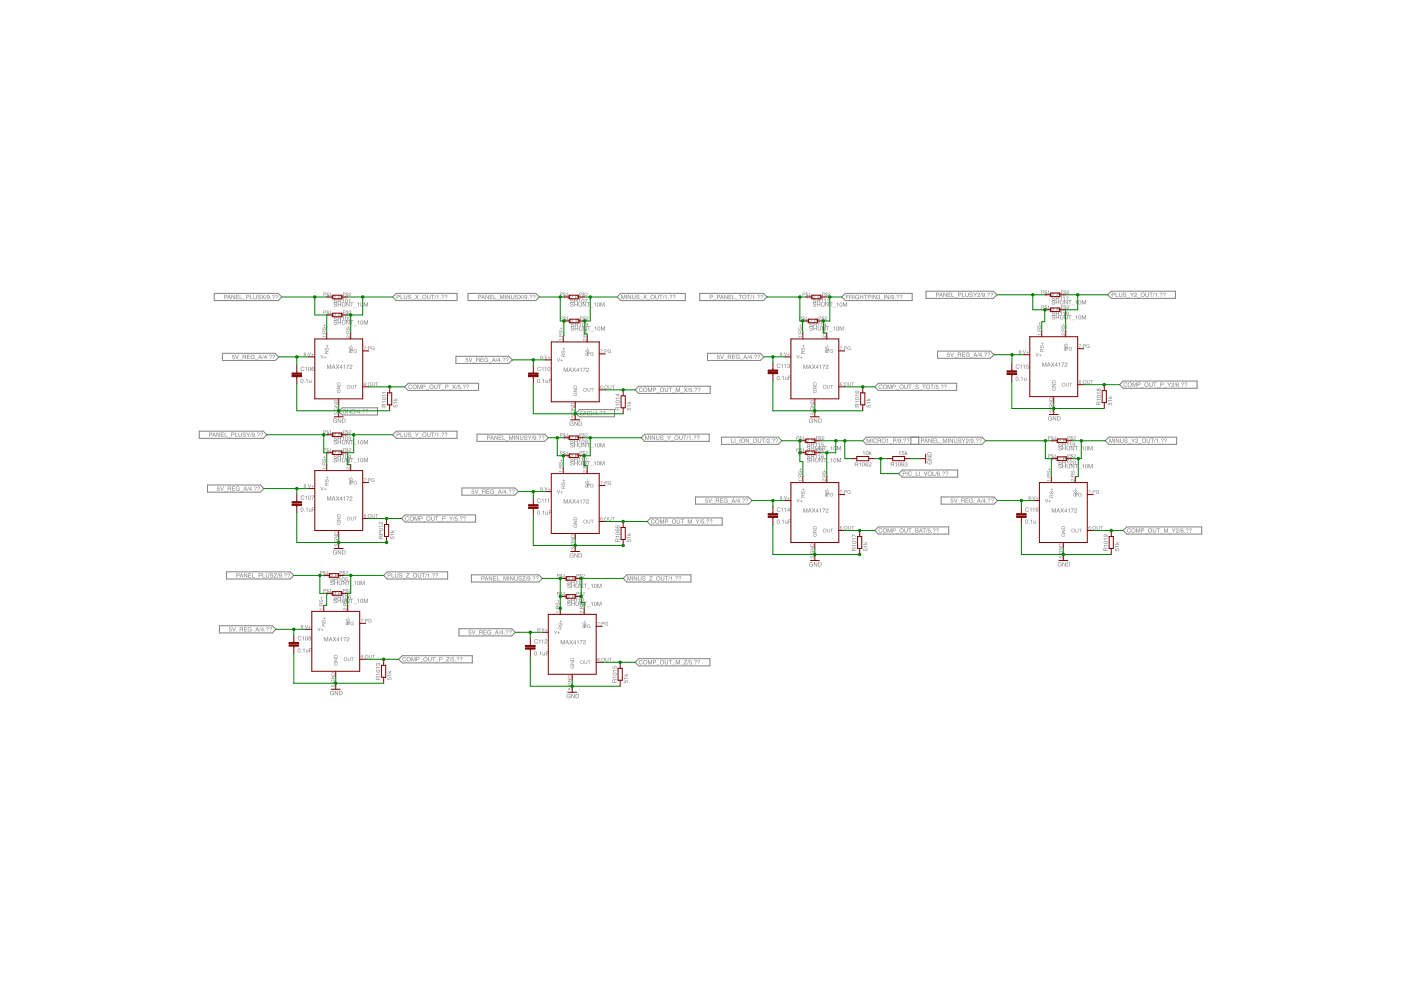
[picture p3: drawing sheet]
<svg xmlns="http://www.w3.org/2000/svg" width="297mm" height="210mm" viewBox="0 0 297 210" stroke-linecap="round" stroke-linejoin="round" font-family="sans-serif">
<g fill="#808080">
<path d="M63.9 80.4a.41 .41 0 0 1 .4 .4 .41 .41 0 0 1-.4 .4l-.2-.4zM63.9 80.4a.33 .33 0 0 0-.1 .4 .33 .33 0 0 0 .4 .2v-.5zM64.5 81.1l.1 .1zM64.8 80.5l.4-.2v.9h-.1v-.6zM65.5 80.5l.2 .6 .3-.6v.7l-.1-.1a.23 .23 0 0 1-.2 .1 .23 .23 0 0 1-.2-.2z" fill-rule="evenodd"/>
<path d="M63.9 107.7a.41 .41 0 0 1 .4 .4 .41 .41 0 0 1-.4 .4l-.2-.4zM63.9 107.7a.33 .33 0 0 0-.1 .4 .33 .33 0 0 0 .4 .2v-.5zM64.5 108.4l.1 .1zM64.8 107.8l.4-.2v.9h-.1v-.6zM65.5 107.8l.2 .6 .3-.6v.7l-.1-.1a.23 .23 0 0 1-.2 .1 .23 .23 0 0 1-.2-.2zM66.2 107.6h.6v.1h-.5v.3h.5l-.5 .1v.4h-.1z" fill-rule="evenodd"/>
<path d="M70.7 88.8l.4-.1 .3 .3a.36 .36 0 0 0-.5-.2 .36 .36 0 0 0-.1 .5 .36 .36 0 0 0 .4 .2l.1-.2-.3-.1h.4v.4l-.1-.1a.45 .45 0 0 1-.6 0 .45 .45 0 0 1 0-.7zM71.6 88.7h.2l.4 .8v-.8h.1v.9l-.6-.7v.7h-.1zM72.6 88.8v.7l.5-.1a.37 .37 0 0 0 0-.5 .37 .37 0 0 0-.5-.1zM72.5 88.7h.4a.45 .45 0 0 1 .4 .5 .45 .45 0 0 1-.4 .4h-.4z" fill-rule="evenodd"/>
<path d="M70.7 116.8l.4-.1 .3 .2a.36 .36 0 0 0-.5-.1 .36 .36 0 0 0-.1 .4 .36 .36 0 0 0 .4 .2l.1-.2-.3-.1h.4v.5l-.1-.2a.45 .45 0 0 1-.6 0 .45 .45 0 0 1 0-.6zM71.6 116.7h.2l.4 .7v-.7h.1v.9l-.6-.8v.8h-.1zM72.6 116.8v.7l.5-.2a.37 .37 0 0 0 0-.4 .37 .37 0 0 0-.5-.1zM72.5 116.7h.4a.45 .45 0 0 1 .4 .4 .45 .45 0 0 1-.4 .5h-.4z" fill-rule="evenodd"/>
<path d="M114 108.3a.41 .41 0 0 1 .5 .4 .41 .41 0 0 1-.5 .4l-.1-.4zM114.1 108.4a.33 .33 0 0 0-.1 .4 .33 .33 0 0 0 .3 .2v-.6zM114.6 109l.2 .1zM115 108.4l.3-.1v.8h-.1v-.6zM115.7 108.5l.2 .5 .3-.5v.6l-.1-.1a.23 .23 0 0 1-.3 .1 .23 .23 0 0 1-.1-.2zM116.4 108.2h.6v.1h-.5v.3h.4l-.4 .1v.4h-.1z" fill-rule="evenodd"/>
<path d="M120.9 117.4l.4-.1 .3 .3a.36 .36 0 0 0-.5-.2 .36 .36 0 0 0-.2 .5 .36 .36 0 0 0 .5 .1l.1-.2-.3-.1h.4v.5l-.1-.1a.45 .45 0 0 1-.7 0 .45 .45 0 0 1 .1-.7zM121.8 117.3h.1l.5 .7v-.7h.1v.9l-.6-.7v.7h-.1zM122.8 117.4v.7l.5-.2a.37 .37 0 0 0-.1-.4 .37 .37 0 0 0-.4-.1zM122.7 117.3h.3a.45 .45 0 0 1 .4 .4 .45 .45 0 0 1-.4 .5h-.3z" fill-rule="evenodd"/>
<path d="M114 80.4a.41 .41 0 0 1 .5 .4 .41 .41 0 0 1-.5 .4l-.1-.4zM114.1 80.4a.33 .33 0 0 0-.1 .4 .33 .33 0 0 0 .3 .2v-.5zM114.6 81.1l.2 .1zM115 80.5l.3-.2v.9h-.1v-.6zM115.7 80.5l.2 .6 .3-.6v.7l-.1-.1a.23 .23 0 0 1-.3 .1 .23 .23 0 0 1-.1-.2zM116.4 80.3h.6v.1h-.5v.3h.4l-.4 .1v.4h-.1z" fill-rule="evenodd"/>
<path d="M120.9 89.5l.4-.1 .3 .2a.36 .36 0 0 0-.5-.1 .36 .36 0 0 0-.2 .4 .36 .36 0 0 0 .5 .2l.1-.2-.3-.1h.4v.5l-.1-.1a.45 .45 0 0 1-.7-.1 .45 .45 0 0 1 .1-.6zM121.8 89.4h.1l.5 .7v-.7h.1v.9l-.6-.8v.8h-.1zM122.8 89.5v.7l.5-.2a.37 .37 0 0 0-.1-.4 .37 .37 0 0 0-.4-.1zM122.7 89.4h.3a.45 .45 0 0 1 .4 .4 .45 .45 0 0 1-.4 .5h-.3z" fill-rule="evenodd"/>
<path d="M63.2 137.5a.41 .41 0 0 1 .5 .4 .41 .41 0 0 1-.4 .4l-.2-.4zM63.3 137.6a.33 .33 0 0 0-.1 .4 .33 .33 0 0 0 .3 .2v-.6zM63.9 138.2l.1 .1zM64.2 137.6l.3-.2v.9h-.1v-.6zM64.9 137.7l.2 .5 .3-.5v.6l-.1-.1a.23 .23 0 0 1-.3 .1 .23 .23 0 0 1-.1-.2zM65.6 137.4h.6v.1h-.5v.3h.5l-.5 .1v.4h-.1z" fill-rule="evenodd"/>
<path d="M70.1 146.6l.4-.1 .3 .3a.36 .36 0 0 0-.5-.2 .36 .36 0 0 0-.2 .5 .36 .36 0 0 0 .5 .1l.1-.2-.3-.1h.4v.5l-.1-.1a.45 .45 0 0 1-.7 0 .45 .45 0 0 1 .1-.7zM71 146.5h.1l.5 .7v-.7h.1v.9l-.6-.7v.7h-.1zM72 146.6v.7l.5-.2a.37 .37 0 0 0-.1-.4 .37 .37 0 0 0-.4-.1zM71.9 146.5h.3a.45 .45 0 0 1 .4 .4 .45 .45 0 0 1-.4 .5h-.3z" fill-rule="evenodd"/>
<path d="M164.8 79.7a.41 .41 0 0 1 .5 .4 .41 .41 0 0 1-.5 .4l-.1-.4zM164.9 79.8a.33 .33 0 0 0-.1 .4 .33 .33 0 0 0 .3 .2v-.5zM165.4 80.4l.2 .2zM165.8 79.9l.3-.2v.9h-.1v-.7zM166.4 79.9l.3 .6 .3-.6v.7l-.1-.1a.23 .23 0 0 1-.3 .1 .23 .23 0 0 1-.2-.3zM167.2 79.7h.6v.1h-.5v.2h.4l-.4 .1v.5h-.1z" fill-rule="evenodd"/>
<path d="M171.7 88.8l.4-.1 .3 .3a.36 .36 0 0 0-.5-.2 .36 .36 0 0 0-.2 .5 .36 .36 0 0 0 .5 .2l.1-.2-.3-.1h.4v.4l-.1-.1a.45 .45 0 0 1-.7 0 .45 .45 0 0 1 .1-.7zM172.6 88.7h.1l.5 .8v-.8h.1v.9l-.6-.7v.7h-.1zM173.6 88.8v.7l.4-.1a.37 .37 0 0 0 0-.5 .37 .37 0 0 0-.4-.1zM173.5 88.7h.3a.45 .45 0 0 1 .4 .5 .45 .45 0 0 1-.4 .4h-.3z" fill-rule="evenodd"/>
<path d="M113.4 138.1a.41 .41 0 0 1 .4 .4 .41 .41 0 0 1-.4 .4l-.2-.4zM113.5 138.2a.33 .33 0 0 0-.2 .4 .33 .33 0 0 0 .4 .2v-.5zM114 138.8l.1 .2zM114.4 138.3l.3-.2v.9h-.1v-.7zM115 138.3l.3 .6 .2-.6v.7l-.1-.1a.23 .23 0 0 1-.2 .1 .23 .23 0 0 1-.2-.3zM115.7 138.1h.7v.1h-.5v.2h.4l-.4 .1v.5h-.2z" fill-rule="evenodd"/>
<path d="M120.2 147.2l.5-.1 .2 .3a.36 .36 0 0 0-.4-.2 .36 .36 0 0 0-.2 .5 .36 .36 0 0 0 .4 .2l.1-.2-.3-.1h.4v.4l-.1-.1a.45 .45 0 0 1-.6 0 .45 .45 0 0 1 0-.7zM121.1 147.1h.2l.4 .8v-.8h.1v.9l-.6-.7v.7h-.1zM122.2 147.2v.7l.4-.1a.37 .37 0 0 0 0-.5 .37 .37 0 0 0-.4-.1zM122 147.1h.4a.45 .45 0 0 1 .4 .5 .45 .45 0 0 1-.4 .4h-.4z" fill-rule="evenodd"/>
<path d="M171.7 119.3l.4-.1 .3 .3a.36 .36 0 0 0-.5-.2 .36 .36 0 0 0-.2 .5 .36 .36 0 0 0 .5 .2l.1-.3-.3-.1h.4v.5l-.1-.1a.45 .45 0 0 1-.7 0 .45 .45 0 0 1 .1-.7zM172.6 119.2h.1l.5 .7v-.7h.1v.9l-.6-.7v.7h-.1zM173.6 119.3v.7l.4-.2a.37 .37 0 0 0 0-.4 .37 .37 0 0 0-.4-.1zM173.5 119.2h.3a.45 .45 0 0 1 .4 .5 .45 .45 0 0 1-.4 .4h-.3z" fill-rule="evenodd"/>
<path d="M164.8 110.2a.41 .41 0 0 1 .5 .4 .41 .41 0 0 1-.5 .4l-.1-.4zM164.9 110.3a.33 .33 0 0 0-.1 .4 .33 .33 0 0 0 .3 .2v-.6zM165.4 110.9l.2 .1zM165.8 110.3l.3-.1v.8h-.1v-.6zM166.4 110.4l.3 .5 .3-.5v.6l-.1-.1a.23 .23 0 0 1-.3 .1 .23 .23 0 0 1-.2-.2zM167.2 110.1h.6v.1h-.5v.3h.4l-.4 .1v.4h-.1z" fill-rule="evenodd"/>
<path d="M182.9 95.8l.4-.2v.9h-.2v-.6zM183.7 95.7a.41 .41 0 0 1 .4 .4 .41 .41 0 0 1-.4 .4l-.2-.4zM183.8 95.7a.33 .33 0 0 0-.2 .4 .33 .33 0 0 0 .4 .2v-.5zM184.3 95.6l.1 .5 .4-.3-.2 .3 .2 .4-.3-.3-.2 .3z" fill-rule="evenodd"/>
<path d="M190.5 95.8l.4-.2v.9h-.1v-.6zM191.3 95.6h.4l-.4 .1v.3a.3 .3 0 0 1 .4 .1 .3 .3 0 0 1-.2 .4 .3 .3 0 0 1-.3-.2h.1a.19 .19 0 0 0 .3 .1 .19 .19 0 0 0 0-.3 .19 .19 0 0 0-.3 0zM191.9 95.6l.1 .5 .4-.3-.2 .3 .2 .4-.3-.3-.2 .3z" fill-rule="evenodd"/>
<path d="M196.7 97.7h.2a.36 .36 0 0 0-.2 .4 .36 .36 0 0 0 .5 .2 .36 .36 0 0 0 .2-.5h-.3l-.1 .2v-.4h.5l-.1 .1a.45 .45 0 0 1 0 .7 .45 .45 0 0 1-.7-.1 .45 .45 0 0 1 0-.6zM196.6 96.7h.9l-.7 .6h.7v.2h-.9v-.2l.7-.4h-.7zM196.8 96l-.1 .4h.7l-.1-.4zM196.8 95.9l.4-.1 .3 .2v.5h-.9z" fill-rule="evenodd"/>
<path d="M215.5 79.9a.41 .41 0 0 1 .4 .4 .41 .41 0 0 1-.4 .4l-.2-.4zM215.6 80a.33 .33 0 0 0-.2 .4 .33 .33 0 0 0 .4 .2v-.6zM216.1 80.6l.1 .1zM216.5 80l.3-.1v.8h-.1v-.6zM217.1 80.1l.2 .5 .3-.5v.6l-.1-.1a.23 .23 0 0 1-.2 .1 .23 .23 0 0 1-.2-.2z" fill-rule="evenodd"/>
<path d="M222.3 88.4l.5-.1 .2 .2a.36 .36 0 0 0-.5-.1 .36 .36 0 0 0-.1 .4 .36 .36 0 0 0 .4 .2l.1-.2-.3-.1h.4v.5l-.1-.2a.45 .45 0 0 1-.6 0 .45 .45 0 0 1 0-.6zM223.2 88.3h.2l.4 .7v-.7h.1v.9l-.6-.8v.8h-.1zM224.2 88.4v.7l.5-.2a.37 .37 0 0 0 0-.4 .37 .37 0 0 0-.5-.1zM224.1 88.3h.4a.45 .45 0 0 1 .4 .4 .45 .45 0 0 1-.4 .5h-.4z" fill-rule="evenodd"/>
<path d="M217.5 110.2a.41 .41 0 0 1 .5 .4 .41 .41 0 0 1-.5 .4l-.1-.4zM217.6 110.3a.33 .33 0 0 0-.1 .4 .33 .33 0 0 0 .3 .2v-.6zM218.1 110.9l.2 .1zM218.5 110.3l.3-.1v.8h-.1v-.6zM219.1 110.4l.3 .5 .3-.5v.6l-.1-.1a.23 .23 0 0 1-.3 .1 .23 .23 0 0 1-.2-.2z" fill-rule="evenodd"/>
<path d="M224.4 119.3l.4-.1 .2 .3a.36 .36 0 0 0-.4-.2 .36 .36 0 0 0-.2 .5 .36 .36 0 0 0 .5 .2l.1-.3-.3-.1h.4v.5l-.1-.1a.45 .45 0 0 1-.7 0 .45 .45 0 0 1 .1-.7zM225.3 119.2h.1l.4 .7v-.7h.2v.9l-.6-.7v.7h-.1zM226.3 119.3v.7l.4-.2a.37 .37 0 0 0 0-.4 .37 .37 0 0 0-.4-.1zM226.2 119.2h.3a.45 .45 0 0 1 .4 .5 .45 .45 0 0 1-.4 .4h-.3z" fill-rule="evenodd"/>
<path d="M83.4 85.9l.1 .3 .2 .1a.3 .3 0 0 1 .2-.5 .3 .3 0 0 1 .4 .2 .3 .3 0 0 1-.3 .4v-.1a.19 .19 0 0 0 .1-.3 .19 .19 0 0 0-.3 0 .19 .19 0 0 0 .1 .3h-.5zM83.4 85.3h.9v.1h-.7v.2zM83.6 84.5l.2 .2 .5-.2-.4 .3 .4 .2h-.9l.5-.1z" fill-rule="evenodd"/>
<path d="M132.9 86.5l.1 .4h.3a.3 .3 0 0 1 .1-.4 .3 .3 0 0 1 .4 .2 .3 .3 0 0 1-.2 .4v-.2a.19 .19 0 0 0 0-.2 .19 .19 0 0 0-.3-.1 .19 .19 0 0 0 .1 .3l-.5 .1zM132.9 86h.9v.1h-.6l-.1 .2zM133.1 85.1l.3 .2 .4-.2-.4 .3 .4 .2h-.9l.5-.1z" fill-rule="evenodd"/>
<path d="M183.7 85.9l.1 .3 .3 .1a.3 .3 0 0 1 .1-.5 .3 .3 0 0 1 .4 .2 .3 .3 0 0 1-.3 .4v-.1a.19 .19 0 0 0 .1-.3 .19 .19 0 0 0-.3 0 .19 .19 0 0 0 .1 .3h-.5zM183.7 85.3h.9v.1h-.7v.2zM183.9 84.5l.3 .2 .4-.2-.4 .3 .4 .2h-.9l.5-.1z" fill-rule="evenodd"/>
<path d="M234.9 85.4l.1 .4h.3a.3 .3 0 0 1 .1-.4 .3 .3 0 0 1 .4 .2 .3 .3 0 0 1-.2 .3v-.1a.19 .19 0 0 0 0-.2 .19 .19 0 0 0-.3-.1 .19 .19 0 0 0 .1 .3l-.5 .1zM234.9 84.9h.9v.1h-.6l-.1 .2zM235.1 84l.3 .2 .4-.2-.4 .3 .4 .2h-.9l.5-.1z" fill-rule="evenodd"/>
<path d="M236.4 116.3l.1 .4h.3a.3 .3 0 0 1 .1-.4 .3 .3 0 0 1 .4 .2 .3 .3 0 0 1-.3 .4v-.1a.19 .19 0 0 0 .1-.3 .19 .19 0 0 0-.3 0 .19 .19 0 0 0 .1 .3h-.5zM236.4 115.8h.9v.1h-.7v.2zM236.6 114.9l.3 .3 .4-.3-.4 .4 .4 .2h-.9l.5-.1z" fill-rule="evenodd"/>
<path d="M183.1 116.3l.1 .4h.2a.3 .3 0 0 1 .2-.4 .3 .3 0 0 1 .4 .2 .3 .3 0 0 1-.3 .4v-.1a.19 .19 0 0 0 .1-.3 .19 .19 0 0 0-.3 0 .19 .19 0 0 0 0 .3h-.4zM183.1 115.8h.8v.1h-.6l-.1 .2zM183.3 114.9l.2 .3 .4-.3-.3 .4 .3 .2h-.9l.5-.1z" fill-rule="evenodd"/>
<path d="M132.3 144.3l.1 .3 .2 .1a.3 .3 0 0 1 .2-.5 .3 .3 0 0 1 .4 .2 .3 .3 0 0 1-.3 .4v-.1a.19 .19 0 0 0 .1-.3 .19 .19 0 0 0-.3 0 .19 .19 0 0 0 .1 .3h-.5zM132.3 143.7h.8v.1h-.6l-.1 .2zM132.5 142.9l.2 .2 .4-.3-.3 .4 .3 .2h-.9l.6-.1z" fill-rule="evenodd"/>
<path d="M132.9 114.4l.1 .4h.3a.3 .3 0 0 1 .1-.4 .3 .3 0 0 1 .4 .2 .3 .3 0 0 1-.3 .4v-.1a.19 .19 0 0 0 .1-.3 .19 .19 0 0 0-.3 0 .19 .19 0 0 0 .1 .3h-.5zM132.9 113.9h.9v.1h-.7v.2zM133.1 113l.3 .3 .4-.3-.4 .4 .4 .2h-.9l.5-.1z" fill-rule="evenodd"/>
<path d="M82.1 143.6l.1 .4h.3a.3 .3 0 0 1 .1-.4 .3 .3 0 0 1 .4 .2 .3 .3 0 0 1-.2 .4v-.1a.19 .19 0 0 0 .1-.3 .19 .19 0 0 0-.3 0 .19 .19 0 0 0 0 .3h-.5zM82.1 143.1h.9v.1h-.6l-.1 .2zM82.3 142.2l.3 .3 .4-.3-.3 .4 .3 .2h-.9l.5-.2z" fill-rule="evenodd"/>
<path d="M82.8 113.8l.1 .4h.2a.3 .3 0 0 1 .1-.4 .3 .3 0 0 1 .5 .2 .3 .3 0 0 1-.3 .3v-.1a.19 .19 0 0 0 .1-.3 .19 .19 0 0 0-.3 0 .19 .19 0 0 0 0 .3h-.4zM82.7 113.3h.9v.1h-.6l-.1 .2zM83 112.4l.2 .2 .4-.2-.3 .3 .3 .2h-.9l.5-.1z" fill-rule="evenodd"/>
<path d="M70.8 64.2l.4-.1 .2 .1-.1 .2a.21 .21 0 0 0-.2-.2 .21 .21 0 0 0-.2 .2 .36 .36 0 0 1 .5 .3 .36 .36 0 0 1-.3 .4 .36 .36 0 0 1-.4-.4h.1a.24 .24 0 0 0 .3 .2 .24 .24 0 0 0 .2-.2l-.1-.1a.32 .32 0 0 1-.3-.1 .32 .32 0 0 1-.1-.3zM71.6 64.1h.1v.4h.5v-.4h.1v.9h-.1v-.4h-.5v.4h-.1zM72.5 64.1h.1v.6a.23 .23 0 0 0 .3 .2 .23 .23 0 0 0 .2-.2v-.6h.1v.5a.36 .36 0 0 1-.3 .4 .36 .36 0 0 1-.4-.4zM73.4 64.1h.1l.5 .7v-.7h.1v.9l-.6-.7v.7h-.1zM74.2 64.1h.8l-.3 .1v.8h-.2v-.8zM75 65.1l.7 .1zM75.8 64.3l.3-.2v.9h-.1v-.6zM76.5 64.2a.41 .41 0 0 1 .5 .4 .41 .41 0 0 1-.4 .4l-.2-.4zM76.6 64.3a.33 .33 0 0 0-.1 .3 .33 .33 0 0 0 .3 .3v-.6zM77.1 64.1h.2l.3 .8 .2-.8h.2v.9h-.1v-.8l-.3 .8h-.1l-.2-.8v.8h-.2z" fill-rule="evenodd"/>
<path d="M70.8 68l.4-.1 .2 .2-.1 .1a.21 .21 0 0 0-.2-.2 .21 .21 0 0 0-.2 .2 .36 .36 0 0 1 .5 .3 .36 .36 0 0 1-.3 .4 .36 .36 0 0 1-.4-.4h.1a.24 .24 0 0 0 .3 .2 .24 .24 0 0 0 .2-.2l-.1-.1a.32 .32 0 0 1-.3 0 .32 .32 0 0 1-.1-.4zM71.6 67.9h.1v.4h.5v-.4h.1v.9h-.1v-.4h-.5v.4h-.1zM72.5 67.9h.1v.6a.23 .23 0 0 0 .3 .2 .23 .23 0 0 0 .2-.2v-.6h.1v.5a.36 .36 0 0 1-.3 .4 .36 .36 0 0 1-.4-.4zM73.4 67.9h.1l.5 .7v-.7h.1v.9l-.6-.7v.7h-.1zM74.2 67.9h.8l-.3 .1v.8h-.2v-.8zM75 68.9l.7 .1zM75.8 68.1l.3-.2v.9h-.1v-.6zM76.5 68a.41 .41 0 0 1 .5 .4 .41 .41 0 0 1-.4 .4l-.2-.4zM76.6 68.1a.33 .33 0 0 0-.1 .3 .33 .33 0 0 0 .3 .3v-.6zM77.1 67.9h.2l.3 .8 .2-.8h.2v.9h-.1v-.7l-.3 .7h-.1l-.2-.7v.7h-.2z" fill-rule="evenodd"/>
<path d="M121 64.2l.4-.1 .1 .1v.2a.21 .21 0 0 0-.3-.2 .21 .21 0 0 0-.2 .2h.1a.36 .36 0 0 1 .5 .3 .36 .36 0 0 1-.3 .4 .36 .36 0 0 1-.4-.4h.1a.24 .24 0 0 0 .2 .2 .24 .24 0 0 0 .3-.2l-.1-.1a.32 .32 0 0 1-.4-.1 .32 .32 0 0 1 0-.3zM121.8 64.1h.1v.4h.4v-.4h.2v.9h-.2v-.4h-.4v.4h-.1zM122.7 64.1h.1v.6a.23 .23 0 0 0 .2 .2 .23 .23 0 0 0 .2-.2v-.6h.2v.5a.36 .36 0 0 1-.4 .4 .36 .36 0 0 1-.3-.4zM123.6 64.1h.1l.5 .7v-.7h.1v.9l-.6-.7v.7h-.1zM124.4 64.1h.7l-.3 .1v.8h-.1v-.8zM125.1 65.1l.7 .1zM125.9 64.3l.4-.2v.9h-.2v-.6zM126.7 64.2a.41 .41 0 0 1 .5 .4 .41 .41 0 0 1-.5 .4l-.1-.4zM126.8 64.3a.33 .33 0 0 0-.2 .3 .33 .33 0 0 0 .4 .3v-.6zM127.3 64.1h.2l.2 .8 .3-.8h.2v.9h-.2v-.8l-.2 .8h-.1l-.3-.8v.8h-.1z" fill-rule="evenodd"/>
<path d="M121.1 69.2h.4l.2 .1-.1 .1a.21 .21 0 0 0-.2-.1 .21 .21 0 0 0-.2 .2 .36 .36 0 0 1 .5 .2 .36 .36 0 0 1-.3 .5 .36 .36 0 0 1-.4-.4h.1a.24 .24 0 0 0 .3 .2 .24 .24 0 0 0 .2-.2l-.1-.1a.32 .32 0 0 1-.4-.1 .32 .32 0 0 1 0-.4zM121.9 69.2h.1v.4h.5v-.4h.1v.9h-.1v-.4h-.5v.4h-.1zM122.8 69.2h.1v.5a.23 .23 0 0 0 .2 .3 .23 .23 0 0 0 .3-.3v-.5h.1v.5a.36 .36 0 0 1-.4 .4 .36 .36 0 0 1-.3-.4zM123.7 69.2h.1l.5 .7v-.7h.1v.9l-.6-.7v.7h-.1zM124.5 69.2h.7l-.3 .1v.8h-.1v-.8zM125.2 70.2h.7zM126.1 69.4l.3-.2v.9h-.1v-.6zM126.8 69.3a.41 .41 0 0 1 .5 .4 .41 .41 0 0 1-.5 .4l-.1-.4zM126.9 69.3a.33 .33 0 0 0-.1 .4 .33 .33 0 0 0 .3 .2v-.5zM127.4 69.2h.2l.2 .7 .3-.7h.2v.9h-.1v-.8l-.3 .8h-.1l-.3-.8v.8h-.1z" fill-rule="evenodd"/>
<path d="M70.8 93.4l.4-.1 .2 .1-.1 .2a.21 .21 0 0 0-.2-.2 .21 .21 0 0 0-.2 .2 .36 .36 0 0 1 .5 .3 .36 .36 0 0 1-.3 .4 .36 .36 0 0 1-.4-.4h.1a.24 .24 0 0 0 .3 .2 .24 .24 0 0 0 .2-.2l-.1-.1a.32 .32 0 0 1-.3-.1 .32 .32 0 0 1-.1-.3zM71.6 93.3h.1v.4h.5v-.4h.1v.9h-.1v-.4h-.5v.4h-.1zM72.5 93.3h.1v.6a.23 .23 0 0 0 .3 .2 .23 .23 0 0 0 .2-.2v-.6h.1v.5a.36 .36 0 0 1-.3 .4 .36 .36 0 0 1-.4-.4zM73.4 93.3h.1l.5 .7v-.7h.1v.9l-.6-.7v.7h-.1zM74.2 93.3h.8l-.3 .1v.8h-.2v-.8zM75 94.3l.7 .1zM75.8 93.5l.3-.2v.9h-.1v-.6zM76.5 93.4a.41 .41 0 0 1 .5 .4 .41 .41 0 0 1-.4 .4l-.2-.4zM76.6 93.5a.33 .33 0 0 0-.1 .3 .33 .33 0 0 0 .3 .3v-.6zM77.1 93.3h.2l.3 .8 .2-.8h.2v.9h-.1v-.8l-.3 .8h-.1l-.2-.8v.8h-.2z" fill-rule="evenodd"/>
<path d="M70.8 97.2l.4-.1 .2 .1-.1 .2a.21 .21 0 0 0-.2-.2 .21 .21 0 0 0-.2 .2 .36 .36 0 0 1 .5 .3 .36 .36 0 0 1-.3 .4 .36 .36 0 0 1-.4-.4h.1a.24 .24 0 0 0 .3 .2 .24 .24 0 0 0 .2-.2l-.1-.1a.32 .32 0 0 1-.3-.1 .32 .32 0 0 1-.1-.3zM71.6 97.1h.1v.4h.5v-.4h.1v.9h-.1v-.4h-.5v.4h-.1zM72.5 97.1h.1v.6a.23 .23 0 0 0 .3 .2 .23 .23 0 0 0 .2-.2v-.6h.1v.5a.36 .36 0 0 1-.3 .4 .36 .36 0 0 1-.4-.4zM73.4 97.1h.1l.5 .7v-.7h.1v.9l-.6-.7v.7h-.1zM74.2 97.1h.8l-.3 .1v.8h-.2v-.8zM75 98.1l.7 .1zM75.8 97.3l.3-.2v.9h-.1v-.6zM76.5 97.2a.41 .41 0 0 1 .5 .4 .41 .41 0 0 1-.4 .4l-.2-.4zM76.6 97.3a.33 .33 0 0 0-.1 .3 .33 .33 0 0 0 .3 .3v-.6zM77.1 97.1h.2l.3 .8 .2-.8h.2v.9h-.1v-.7l-.3 .7h-.1l-.2-.7v.7h-.2z" fill-rule="evenodd"/>
<path d="M70.1 123.2l.4-.1 .2 .2-.1 .1a.21 .21 0 0 0-.2-.2 .21 .21 0 0 0-.2 .2v.1a.36 .36 0 0 1 .5 .2 .36 .36 0 0 1-.3 .5 .36 .36 0 0 1-.4-.5h.1a.24 .24 0 0 0 .3 .3 .24 .24 0 0 0 .2-.3h-.1a.32 .32 0 0 1-.3-.1 .32 .32 0 0 1-.1-.4zM70.9 123.1h.1v.4h.5v-.4h.1v.9h-.1v-.4h-.5v.4h-.1zM71.8 123.1h.1v.6a.23 .23 0 0 0 .3 .3 .23 .23 0 0 0 .2-.3v-.6h.1v.5a.36 .36 0 0 1-.3 .5 .36 .36 0 0 1-.4-.5zM72.7 123.1h.1l.5 .8v-.8h.1v.9l-.6-.7v.7h-.1zM73.5 123.1h.8l-.3 .1v.8h-.2v-.8zM74.3 124.1l.7 .1zM75.1 123.3l.3-.1v.8h-.1v-.6zM75.8 123.2a.41 .41 0 0 1 .5 .4 .41 .41 0 0 1-.4 .4l-.2-.4zM75.9 123.3a.33 .33 0 0 0-.1 .4 .33 .33 0 0 0 .3 .2v-.5zM76.4 123.1h.2l.3 .8 .2-.8h.2v.9h-.1v-.7l-.3 .7h-.1l-.2-.7v.7h-.2z" fill-rule="evenodd"/>
<path d="M70.8 127l.4-.1 .2 .2-.1 .1a.21 .21 0 0 0-.2-.2 .21 .21 0 0 0-.2 .2v.1a.36 .36 0 0 1 .5 .2 .36 .36 0 0 1-.3 .5 .36 .36 0 0 1-.4-.4h.1a.24 .24 0 0 0 .3 .2 .24 .24 0 0 0 .2-.2l-.1-.1a.32 .32 0 0 1-.4-.1 .32 .32 0 0 1 0-.4zM71.6 126.9h.1v.4h.5v-.4h.1v.9h-.1v-.4h-.5v.4h-.1zM72.5 126.9h.1v.6a.23 .23 0 0 0 .2 .3 .23 .23 0 0 0 .3-.3v-.6h.1v.6a.36 .36 0 0 1-.4 .4 .36 .36 0 0 1-.3-.4zM73.4 126.9h.1l.5 .8v-.8h.1v.9l-.6-.7v.7h-.1zM74.2 126.9h.7l-.3 .2v.7h-.1v-.7zM74.9 127.9l.7 .1zM75.8 127.1l.3-.1v.8h-.1v-.6zM76.5 127a.41 .41 0 0 1 .5 .4 .41 .41 0 0 1-.5 .4l-.1-.4zM76.6 127.1a.33 .33 0 0 0-.1 .4 .33 .33 0 0 0 .3 .2v-.5zM77.1 126.9h.2l.3 .8 .2-.8h.2v.9h-.1v-.7l-.3 .7h-.1l-.3-.7v.7h-.1z" fill-rule="evenodd"/>
<path d="M120.4 123.8h.3l.2 .1-.1 .1a.21 .21 0 0 0-.2-.1 .21 .21 0 0 0-.2 .2h.1a.36 .36 0 0 1 .5 .2 .36 .36 0 0 1-.4 .5 .36 .36 0 0 1-.3-.4h.1a.24 .24 0 0 0 .2 .2 .24 .24 0 0 0 .2-.2l-.1-.1a.32 .32 0 0 1-.3-.1 .32 .32 0 0 1 0-.4zM121.1 123.8h.1v.3h.5v-.3h.1v.9h-.1v-.4h-.5v.4h-.1zM122 123.8h.2v.5a.23 .23 0 0 0 .2 .3 .23 .23 0 0 0 .2-.3v-.5h.1v.5a.36 .36 0 0 1-.3 .4 .36 .36 0 0 1-.4-.4zM122.9 123.8h.2l.4 .7v-.7h.1v.9l-.6-.8v.8h-.1zM123.7 123.8h.8l-.3 .1v.8h-.1v-.8zM124.5 124.8h.7zM125.3 124l.3-.2v.9h-.1v-.6zM126.1 123.8a.41 .41 0 0 1 .4 .4 .41 .41 0 0 1-.4 .5l-.2-.4zM126.1 123.9a.33 .33 0 0 0-.1 .4 .33 .33 0 0 0 .4 .2v-.5zM126.7 123.8h.1l.3 .7 .3-.7h.1v.9h-.1v-.8l-.2 .8h-.2l-.2-.8v.8h-.1z" fill-rule="evenodd"/>
<path d="M120.4 127.6h.3l.2 .1-.1 .1a.21 .21 0 0 0-.2-.1 .21 .21 0 0 0-.2 .2h.1a.36 .36 0 0 1 .5 .2 .36 .36 0 0 1-.4 .5 .36 .36 0 0 1-.3-.4h.1a.24 .24 0 0 0 .2 .2 .24 .24 0 0 0 .2-.2l-.1-.1a.32 .32 0 0 1-.3-.1 .32 .32 0 0 1 0-.4zM121.1 127.6h.1v.4h.5v-.4h.1v.9h-.1v-.4h-.5v.4h-.1zM122 127.6h.2v.5a.23 .23 0 0 0 .2 .3 .23 .23 0 0 0 .2-.3v-.5h.1v.5a.36 .36 0 0 1-.3 .4 .36 .36 0 0 1-.4-.4zM122.9 127.6h.2l.4 .7v-.7h.1v.9l-.6-.7v.7h-.1zM123.7 127.6h.8l-.3 .1v.8h-.1v-.8zM124.5 128.6h.7zM125.3 127.8l.3-.2v.9h-.1v-.6zM126.1 127.7a.41 .41 0 0 1 .4 .4 .41 .41 0 0 1-.4 .4l-.2-.4zM126.1 127.7a.33 .33 0 0 0-.1 .4 .33 .33 0 0 0 .4 .2v-.5zM126.7 127.6h.1l.3 .7 .3-.7h.1v.9h-.1v-.8l-.2 .8h-.2l-.2-.8v.8h-.1z" fill-rule="evenodd"/>
<path d="M121 94l.4-.1 .1 .2v.1a.21 .21 0 0 0-.3-.2 .21 .21 0 0 0-.2 .2l.1 .1a.36 .36 0 0 1 .5 .2 .36 .36 0 0 1-.3 .5 .36 .36 0 0 1-.4-.5h.1a.24 .24 0 0 0 .2 .3 .24 .24 0 0 0 .3-.3h-.1a.32 .32 0 0 1-.4-.1 .32 .32 0 0 1 0-.4zM121.8 93.9h.1v.4h.4v-.4h.2v.9h-.2v-.4h-.4v.4h-.1zM122.7 93.9h.1v.6a.23 .23 0 0 0 .2 .3 .23 .23 0 0 0 .2-.3v-.6h.2v.5a.36 .36 0 0 1-.4 .5 .36 .36 0 0 1-.3-.5zM123.6 93.9h.1l.5 .8v-.8h.1v.9l-.6-.7v.7h-.1zM124.4 93.9h.7l-.3 .1v.8h-.1v-.8zM125.1 94.9l.7 .1zM125.9 94.1l.4-.1v.8h-.2v-.6zM126.7 94a.41 .41 0 0 1 .5 .4 .41 .41 0 0 1-.5 .4l-.1-.4zM126.8 94.1a.33 .33 0 0 0-.2 .4 .33 .33 0 0 0 .4 .2v-.5zM127.3 93.9h.2l.2 .8 .3-.8h.2v.9h-.2v-.7l-.2 .7h-.1l-.3-.7v.7h-.1z" fill-rule="evenodd"/>
<path d="M121 97.8l.4-.1 .1 .2v.1a.21 .21 0 0 0-.3-.2 .21 .21 0 0 0-.2 .2l.1 .1a.36 .36 0 0 1 .5 .2 .36 .36 0 0 1-.3 .5 .36 .36 0 0 1-.4-.4h.1a.24 .24 0 0 0 .2 .2 .24 .24 0 0 0 .3-.2l-.1-.1a.32 .32 0 0 1-.4-.1 .32 .32 0 0 1 0-.4zM121.8 97.8h.1v.3h.4v-.3h.2v.8h-.2v-.4h-.4v.4h-.1zM122.7 97.8h.1v.5a.23 .23 0 0 0 .2 .3 .23 .23 0 0 0 .2-.3v-.5h.2v.5a.36 .36 0 0 1-.4 .4 .36 .36 0 0 1-.3-.4zM123.6 97.8h.1l.5 .7v-.7h.1v.8l-.6-.7v.7h-.1zM124.4 97.8h.7l-.3 .1v.7h-.1v-.7zM125.1 98.7l.7 .1zM125.9 97.9l.4-.1v.8h-.2v-.6zM126.7 97.8a.41 .41 0 0 1 .5 .4 .41 .41 0 0 1-.5 .4l-.1-.4zM126.8 97.9a.33 .33 0 0 0-.2 .4 .33 .33 0 0 0 .4 .2v-.5zM127.3 97.8h.2l.2 .7 .3-.7h.2v.8h-.2v-.7l-.2 .7h-.1l-.3-.7v.7h-.1z" fill-rule="evenodd"/>
<path d="M172.4 64.2l.4-.1 .2 .1-.1 .2a.21 .21 0 0 0-.2-.2 .21 .21 0 0 0-.2 .2 .36 .36 0 0 1 .5 .3 .36 .36 0 0 1-.3 .4 .36 .36 0 0 1-.4-.4h.1a.24 .24 0 0 0 .3 .2 .24 .24 0 0 0 .2-.2l-.1-.1a.32 .32 0 0 1-.4-.1 .32 .32 0 0 1 0-.3zM173.2 64.1h.1v.4h.5v-.4h.1v.9h-.1v-.4h-.5v.4h-.1zM174.1 64.1h.1v.6a.23 .23 0 0 0 .3 .2 .23 .23 0 0 0 .2-.2v-.6h.1v.5a.36 .36 0 0 1-.3 .4 .36 .36 0 0 1-.4-.4zM175 64.1h.1l.5 .7v-.7h.1v.9l-.6-.7v.7h-.1zM175.8 64.1h.7l-.3 .1v.8h-.1v-.8zM176.6 65.1l.7 .1zM177.4 64.3l.3-.2v.9h-.1v-.6zM178.1 64.2a.41 .41 0 0 1 .5 .4 .41 .41 0 0 1-.4 .4l-.2-.4zM178.2 64.3a.33 .33 0 0 0-.1 .3 .33 .33 0 0 0 .3 .3v-.6zM178.7 64.1h.2l.3 .8 .2-.8h.2v.9h-.1v-.8l-.3 .8h-.1l-.2-.8v.8h-.2z" fill-rule="evenodd"/>
<path d="M171.7 69.2h.4l.2 .1-.1 .1a.21 .21 0 0 0-.2-.1 .21 .21 0 0 0-.2 .2 .36 .36 0 0 1 .5 .2 .36 .36 0 0 1-.3 .5 .36 .36 0 0 1-.4-.4h.1a.24 .24 0 0 0 .3 .2 .24 .24 0 0 0 .2-.2l-.1-.1a.32 .32 0 0 1-.4-.1 .32 .32 0 0 1 0-.4zM172.5 69.2h.1v.4h.5v-.4h.1v.9h-.1v-.4h-.5v.4h-.1zM173.4 69.2h.1v.5a.23 .23 0 0 0 .2 .3 .23 .23 0 0 0 .3-.3v-.5h.1v.5a.36 .36 0 0 1-.4 .4 .36 .36 0 0 1-.3-.4zM174.3 69.2h.1l.5 .7v-.7h.1v.9l-.6-.7v.7h-.1zM175.1 69.2h.7l-.3 .1v.8h-.1v-.8zM175.8 70.2h.7zM176.7 69.4l.3-.2v.9h-.1v-.6zM177.4 69.3a.41 .41 0 0 1 .5 .4 .41 .41 0 0 1-.5 .4l-.1-.4zM177.5 69.3a.33 .33 0 0 0-.1 .4 .33 .33 0 0 0 .3 .2v-.5zM178 69.2h.2l.2 .7 .3-.7h.2v.9h-.1v-.8l-.3 .8h-.1l-.3-.8v.8h-.1z" fill-rule="evenodd"/>
<path d="M171.2 94.6h.3l.2 .1-.1 .1a.21 .21 0 0 0-.2-.1 .21 .21 0 0 0-.2 .2 .36 .36 0 0 1 .5 .2 .36 .36 0 0 1-.3 .5 .36 .36 0 0 1-.4-.4h.2a.24 .24 0 0 0 .2 .2 .24 .24 0 0 0 .2-.2l-.1-.1a.32 .32 0 0 1-.3-.1 .32 .32 0 0 1 0-.4zM171.9 94.6h.1v.3h.5v-.3h.1v.9h-.1v-.4h-.5v.4h-.1zM172.8 94.6h.1v.5a.23 .23 0 0 0 .3 .3 .23 .23 0 0 0 .2-.3v-.5h.1v.5a.36 .36 0 0 1-.3 .4 .36 .36 0 0 1-.4-.4zM173.7 94.6h.2l.4 .7v-.7h.1v.9l-.6-.8v.8h-.1zM174.5 94.6h.8l-.3 .1v.8h-.2v-.8zM175.3 95.6h.7zM176.1 94.8l.3-.2v.9h-.1v-.6zM176.8 94.6a.41 .41 0 0 1 .5 .4 .41 .41 0 0 1-.4 .5l-.2-.4zM176.9 94.7a.33 .33 0 0 0-.1 .4 .33 .33 0 0 0 .3 .2l.1-.5zM177.5 94.6h.1l.3 .7 .2-.7h.2v.9h-.1v-.8l-.3 .8h-.1l-.2-.8v.8h-.1z" fill-rule="evenodd"/>
<path d="M171.2 97.2l.3-.1 .2 .1-.1 .2a.21 .21 0 0 0-.2-.2 .21 .21 0 0 0-.2 .2 .36 .36 0 0 1 .5 .3 .36 .36 0 0 1-.3 .4 .36 .36 0 0 1-.4-.4h.2a.24 .24 0 0 0 .2 .2 .24 .24 0 0 0 .2-.2l-.1-.1a.32 .32 0 0 1-.3-.1 .32 .32 0 0 1 0-.3zM171.9 97.1h.1v.4h.5v-.4h.1v.9h-.1v-.4h-.5v.4h-.1zM172.8 97.1h.1v.6a.23 .23 0 0 0 .3 .2 .23 .23 0 0 0 .2-.2v-.6h.1v.5a.36 .36 0 0 1-.3 .4 .36 .36 0 0 1-.4-.4zM173.7 97.1h.2l.4 .7v-.7h.1v.9l-.6-.7v.7h-.1zM174.5 97.1h.8l-.3 .1v.8h-.2v-.8zM175.3 98.1l.7 .1zM176.1 97.3l.3-.2v.9h-.1v-.6zM176.8 97.2a.41 .41 0 0 1 .5 .4 .41 .41 0 0 1-.4 .4l-.2-.4zM176.9 97.3a.33 .33 0 0 0-.1 .3 .33 .33 0 0 0 .3 .3l.1-.6zM177.5 97.1h.1l.3 .8 .2-.8h.2v.9h-.1v-.7l-.3 .7h-.1l-.2-.7v.7h-.1z" fill-rule="evenodd"/>
<path d="M224.5 94.6h.4l.1 .1-.1 .1a.21 .21 0 0 0-.2-.1 .21 .21 0 0 0-.2 .2h.1a.36 .36 0 0 1 .5 .2 .36 .36 0 0 1-.3 .5 .36 .36 0 0 1-.4-.4h.1a.24 .24 0 0 0 .2 .2 .24 .24 0 0 0 .3-.2l-.1-.1a.32 .32 0 0 1-.4-.1 .32 .32 0 0 1 0-.4zM225.2 94.6h.2v.3h.4v-.3h.2v.9h-.2v-.4h-.4v.4h-.2zM226.1 94.6h.2v.5a.23 .23 0 0 0 .2 .3 .23 .23 0 0 0 .2-.3v-.5h.2v.5a.36 .36 0 0 1-.4 .4 .36 .36 0 0 1-.4-.4zM227 94.6h.2l.4 .7v-.7h.2v.9l-.6-.8v.8h-.2zM227.9 94.6h.7l-.3 .1v.8h-.1v-.8zM228.6 95.6h.7zM229.4 94.8l.3-.2v.9h-.1v-.6zM230.2 94.6a.41 .41 0 0 1 .4 .4 .41 .41 0 0 1-.4 .5l-.2-.4zM230.3 94.7a.33 .33 0 0 0-.2 .4 .33 .33 0 0 0 .4 .2v-.5zM230.8 94.6h.2l.2 .7 .3-.7h.1v.9h-.1v-.8l-.2 .8h-.1l-.3-.8v.8h-.1z" fill-rule="evenodd"/>
<path d="M224.5 98.4h.4l.1 .1-.1 .1a.21 .21 0 0 0-.2-.1 .21 .21 0 0 0-.2 .2h.1a.36 .36 0 0 1 .5 .2 .36 .36 0 0 1-.3 .5 .36 .36 0 0 1-.4-.4h.1a.24 .24 0 0 0 .2 .2 .24 .24 0 0 0 .3-.2l-.1-.1a.32 .32 0 0 1-.4-.1 .32 .32 0 0 1 0-.4zM225.2 98.4h.2v.4h.4v-.4h.2v.9h-.2v-.4h-.4v.4h-.2zM226.1 98.4h.2v.5a.23 .23 0 0 0 .2 .3 .23 .23 0 0 0 .2-.3v-.5h.2v.5a.36 .36 0 0 1-.4 .4 .36 .36 0 0 1-.4-.4zM227 98.4h.2l.4 .7v-.7h.2v.9l-.6-.7v.7h-.2zM227.9 98.4h.7l-.3 .1v.8h-.1v-.8zM228.6 99.4h.7zM229.4 98.6l.3-.2v.9h-.1v-.6zM230.2 98.5a.41 .41 0 0 1 .4 .4 .41 .41 0 0 1-.4 .4l-.2-.4zM230.3 98.5a.33 .33 0 0 0-.2 .4 .33 .33 0 0 0 .4 .2v-.5zM230.8 98.4h.2l.2 .7 .3-.7h.1v.9h-.1v-.8l-.2 .8h-.1l-.3-.8v.8h-.1z" fill-rule="evenodd"/>
<path d="M223.1 63.7l.4-.1 .1 .2-.1 .1a.21 .21 0 0 0-.2-.2 .21 .21 0 0 0-.2 .2l.1 .1a.36 .36 0 0 1 .5 .2 .36 .36 0 0 1-.3 .4 .36 .36 0 0 1-.4-.4h.1a.24 .24 0 0 0 .2 .3 .24 .24 0 0 0 .3-.3h-.1a.32 .32 0 0 1-.4-.1 .32 .32 0 0 1 0-.4zM223.8 63.6h.2v.4h.4v-.4h.2v.9h-.2v-.4h-.4v.4h-.2zM224.8 63.6h.1v.6a.23 .23 0 0 0 .2 .3 .23 .23 0 0 0 .2-.3v-.6h.2v.5a.36 .36 0 0 1-.4 .5 .36 .36 0 0 1-.3-.5zM225.6 63.6h.2l.4 .8v-.8h.2v.9l-.6-.7v.7h-.2zM226.5 63.6h.7l-.3 .1v.8h-.1v-.8zM227.2 64.6l.7 .1zM228 63.8l.4-.1v.8h-.2v-.6zM228.8 63.7a.41 .41 0 0 1 .4 .4 .41 .41 0 0 1-.4 .4l-.2-.4zM228.9 63.8a.33 .33 0 0 0-.2 .4 .33 .33 0 0 0 .4 .2v-.5zM229.4 63.6h.2l.2 .8 .3-.8h.1v.9h-.1v-.7l-.2 .7h-.1l-.3-.7v.7h-.1z" fill-rule="evenodd"/>
<path d="M223.1 66.9l.4-.1 .1 .1-.1 .2a.21 .21 0 0 0-.2-.2 .21 .21 0 0 0-.2 .2h.1a.36 .36 0 0 1 .5 .3 .36 .36 0 0 1-.3 .4 .36 .36 0 0 1-.4-.4h.1a.24 .24 0 0 0 .2 .2 .24 .24 0 0 0 .3-.2l-.1-.1a.32 .32 0 0 1-.4-.1 .32 .32 0 0 1 0-.3zM223.8 66.8h.2v.4h.4v-.4h.2v.9h-.2v-.4h-.4v.4h-.2zM224.8 66.8h.1v.6a.23 .23 0 0 0 .2 .2 .23 .23 0 0 0 .2-.2v-.6h.2v.5a.36 .36 0 0 1-.4 .4 .36 .36 0 0 1-.3-.4zM225.6 66.8h.2l.4 .7v-.7h.2v.9l-.6-.7v.7h-.2zM226.5 66.8h.7l-.3 .1v.8h-.1v-.8zM227.2 67.8l.7 .1zM228 67l.4-.2v.9h-.2v-.6zM228.8 66.9a.41 .41 0 0 1 .4 .4 .41 .41 0 0 1-.4 .4l-.2-.4zM228.9 67a.33 .33 0 0 0-.2 .3 .33 .33 0 0 0 .4 .3v-.6zM229.4 66.8h.2l.2 .8 .3-.8h.1v.9h-.1v-.7l-.2 .7h-.1l-.3-.7v.7h-.1z" fill-rule="evenodd"/>
<path d="M69.4 105.2h.1l.3 .8 .3-.8h.1v.9h-.1v-.7l-.2 .7h-.2l-.2-.7v.7h-.1zM70.7 105.4l-.1 .4h.3zM70.7 105.2h.1l.3 .9-.2-.2h-.3l-.3 .2zM71.2 105.2l.4 .4 .3-.4-.3 .5 .4 .4-.4-.3-.4 .3 .3-.4zM72.4 105.4l-.3 .4h.3zM72.4 105.3l.1 .5h.1l-.1 .3-.1-.2h-.4zM72.8 105.4l.3-.1v.8h-.1v-.6zM73.4 105.3h.6l-.3 .8h-.2l.1-.1 .3-.6h-.5zM74.2 105.4a.31 .31 0 0 1 .5 .1 .31 .31 0 0 1-.4 .4l-.1 .1 .5 .1h-.6l.3-.4a.18 .18 0 0 0 .2-.2 .18 .18 0 0 0-.2-.1 .18 .18 0 0 0-.2 .2z" fill-rule="evenodd"/>
<path d="M74.3 102h.3a.22 .22 0 0 1 .3 .2 .22 .22 0 0 1-.3 .2h-.2l-.1 .3zM74.4 102v.3l.3-.1v-.1zM75.1 102l.3-.1 .2 .3a.29 .29 0 0 0-.4-.2 .29 .29 0 0 0-.1 .4 .29 .29 0 0 0 .4 .1l-.2-.2h.4v.4l-.1-.1a.38 .38 0 0 1-.6 0 .38 .38 0 0 1 .1-.6z" fill-rule="evenodd"/>
<path d="M77.1 101.4h.5l-.3 .8-.1-.2 .3-.5zM77.8 101.6l.1 .1zM77.8 102l.1 .2zM78 101.4h.4a.22 .22 0 0 1 .2 .2 .22 .22 0 0 1-.2 .2h-.3l-.1 .4zM78.1 101.5v.2h.4l-.1-.2zM78.8 101.5l.4-.1 .2 .2a.29 .29 0 0 0-.4-.2 .29 .29 0 0 0-.1 .5 .29 .29 0 0 0 .4 0l-.2-.2h.3v.5l-.1-.1a.38 .38 0 0 1-.5-.1 .38 .38 0 0 1 0-.5z" fill-rule="evenodd"/>
<path d="M69 102.5v.4h.2v-.4zM69 102.4l.7-.1-.4 .3v.3l.4 .1h-.8zM68.9 101.7h.2l-.1 .3h.2a.26 .26 0 0 1 .1-.4 .26 .26 0 0 1 .4 .2 .26 .26 0 0 1-.3 .3h.1a.2 .2 0 0 0 .1-.2 .2 .2 0 0 0-.2-.2l-.1 .1a.27 .27 0 0 1-.1 .4 .27 .27 0 0 1-.3-.1 .27 .27 0 0 1 0-.4zM69.1 101.2h.2l.1-.2v.2l.3 .1h-.3l-.1 .2v-.2z" fill-rule="evenodd"/>
<path d="M68.4 99.2l.7 .1h-.5l-.1 .2zM68.5 98.8l.2 .1zM69 98.8l.1 .1zM68.5 98.2l-.1 .3h.3v-.3zM68.4 98.1l.7-.1-.3 .3v.2l.3 .1h-.8zM68.4 97.4l.2-.1-.2 .4h.2a.26 .26 0 0 1 .2-.4 .26 .26 0 0 1 .3 .2 .26 .26 0 0 1-.2 .3 .2 .2 0 0 0 .1-.2 .2 .2 0 0 0-.2-.2v.1a.27 .27 0 0 1-.1 .3 .27 .27 0 0 1-.4 0 .27 .27 0 0 1 .1-.4zM68.6 96.9h.2l.1-.2v.2l.2 .1h-.2l-.1 .2v-.2z" fill-rule="evenodd"/>
<path d="M74.1 102.2v.4h.2v-.4zM74.1 102.1h.6l-.3 .2v.3l.3 .1h-.7zM74 101.5l.2-.1-.1 .3h.2a.26 .26 0 0 1 .1-.3 .26 .26 0 0 1 .4 .2 .26 .26 0 0 1-.3 .3 .2 .2 0 0 0 .2-.3 .2 .2 0 0 0-.2-.1h-.1a.27 .27 0 0 1-.1 .4 .27 .27 0 0 1-.3-.1 .27 .27 0 0 1 0-.3zM74.4 101l.1 .3z" fill-rule="evenodd"/>
<path d="M73.5 99.1h.2l.4 .4 .1-.4v.5l-.5-.4-.2 .1 .2 .3-.2-.1zM73.6 98.8l.1 .1zM74.1 98.8l.1 .1zM73.6 98.2l-.1 .3h.3l-.1-.3zM73.5 98.1l.7-.1-.4 .3v.2l.4 .1h-.8zM73.5 97.4l.1-.1-.1 .4h.2a.26 .26 0 0 1 .1-.4 .26 .26 0 0 1 .4 .2 .26 .26 0 0 1-.3 .3h.1a.2 .2 0 0 0 .1-.2 .2 .2 0 0 0-.2-.2v.1a.27 .27 0 0 1-.1 .3 .27 .27 0 0 1-.4 0 .27 .27 0 0 1 .1-.4zM73.8 97l.1 .2z" fill-rule="evenodd"/>
<path d="M67.9 103.2l.4 .7 .3-.7-.3 .8zM68.9 103.4l.1 .3h.2l-.2 .1v.2l-.1-.2h-.2l.2-.1z" fill-rule="evenodd"/>
<path d="M64.5 102.9a.15 .15 0 0 0 .3 0 .15 .15 0 0 0-.3 0zM64.5 103.2a.15 .15 0 0 0 .3 0 .15 .15 0 0 0-.3 0zM64.5 102.7a.21 .21 0 0 1 .3 0 .21 .21 0 0 1 0 .3 .23 .23 0 0 1 0 .4 .23 .23 0 0 1-.3 0 .23 .23 0 0 1 0-.4zM65.1 102.9l.1 .1zM65.1 103.3l.1 .1zM65.3 102.7l.3 .6 .3-.6-.3 .7zM66.2 102.9l.1 .2h.2l-.2 .1v.2l-.1-.2h-.2l.2-.1z" fill-rule="evenodd"/>
<path d="M73.5 110a.4 .4 0 0 1 .8 0 .4 .4 0 0 1-.8 0zM73.6 109.9a.3 .3 0 0 0 .6 0 .3 .3 0 0 0-.6 0zM74.4 109.6l.1 .4a.2 .2 0 0 0 .2 .3 .2 .2 0 0 0 .2-.3v-.4l.1 .4a.3 .3 0 0 1-.3 .3 .3 .3 0 0 1-.3-.3zM75.1 109.6h.6l-.3 .1v.6l-.1-.6z" fill-rule="evenodd"/>
<path d="M77.2 109.1l.3-.1 .1 .2-.3-.1-.1 .3a.26 .26 0 0 1 .4 0 .26 .26 0 0 1-.1 .4 .26 .26 0 0 1-.4-.2zM77.2 109.5a.16 .16 0 0 0 .3 0 .16 .16 0 0 0-.3 0zM77.8 109.2l.1 .1zM77.8 109.7l.1 .1zM78 109.4a.4 .4 0 0 1 .8 0 .4 .4 0 0 1-.8 0zM78.1 109.4a.3 .3 0 0 0 .6 0 .3 .3 0 0 0-.6 0zM78.9 109l.1 .5a.2 .2 0 0 0 .2 .2 .2 .2 0 0 0 .2-.2v-.5l.1 .4a.3 .3 0 0 1-.3 .4 .3 .3 0 0 1-.3-.4zM79.6 109h.6l-.3 .1v.7l-.1-.7z" fill-rule="evenodd"/>
<path d="M71.5 110.6h.2a.29 .29 0 0 0-.2 .4 .29 .29 0 0 0 .4 .1 .29 .29 0 0 0 .1-.4l-.2 .2v-.3h.4l-.1 .1a.38 .38 0 0 1 0 .5 .38 .38 0 0 1-.6 0 .38 .38 0 0 1 0-.6zM71.4 109.8h.8l-.6 .5 .6 .1h-.8l.6-.5zM71.6 109.2l-.1 .3h.6l-.1-.3zM71.5 109.1l.4-.1 .3 .2v.4h-.8z" fill-rule="evenodd"/>
<path d="M70.9 115.4l.1 .3h.2a.26 .26 0 0 1 .1-.3 .26 .26 0 0 1 .4 .1 .26 .26 0 0 1-.3 .4v-.1a.16 .16 0 0 0 .1-.3 .16 .16 0 0 0-.2 0 .16 .16 0 0 0 0 .3h-.4zM71.1 115.1l.1 .1zM71.5 115.1l.1 .1zM71 114.3h.1a.29 .29 0 0 0-.2 .4 .29 .29 0 0 0 .4 .1 .29 .29 0 0 0 .1-.4l-.2 .2v-.3h.4l-.1 .1a.38 .38 0 0 1 0 .5 .38 .38 0 0 1-.5 0 .38 .38 0 0 1 0-.6zM70.9 113.5h.7l-.6 .5 .6 .1h-.7l.6-.5zM71 112.9v.3h.5v-.3zM71 112.8l.4-.1 .2 .2v.4h-.7z" fill-rule="evenodd"/>
<path d="M69.4 77.3h.1l.3 .8 .3-.8h.1v.9h-.1v-.7l-.2 .7h-.2l-.2-.7v.7h-.1zM70.7 77.4l-.1 .4h.3zM70.7 77.3h.1l.3 .9-.2-.3h-.3l-.3 .3zM71.2 77.3l.4 .4 .3-.4-.3 .4 .4 .5-.4-.4-.4 .4 .3-.5zM72.4 77.5l-.3 .4h.3zM72.4 77.3l.1 .6h.1l-.1 .3-.1-.2h-.4zM72.8 77.5l.3-.2v.9h-.1v-.6zM73.4 77.3h.6l-.3 .9h-.2l.1-.2 .3-.5h-.5zM74.2 77.5a.31 .31 0 0 1 .5 .1 .31 .31 0 0 1-.4 .4l-.1 .1 .5 .1h-.6l.3-.4a.18 .18 0 0 0 .2-.2 .18 .18 0 0 0-.2-.2 .18 .18 0 0 0-.2 .2z" fill-rule="evenodd"/>
<path d="M74.3 74h.3a.22 .22 0 0 1 .3 .2 .22 .22 0 0 1-.3 .3h-.2l-.1 .3zM74.4 74.1v.3l.3-.1v-.2zM75.1 74.1l.3-.1 .2 .3a.29 .29 0 0 0-.4-.2 .29 .29 0 0 0-.1 .4 .29 .29 0 0 0 .4 .1l-.2-.2h.4v.4l-.1-.1a.38 .38 0 0 1-.6 0 .38 .38 0 0 1 .1-.6z" fill-rule="evenodd"/>
<path d="M77.1 73.5h.5l-.3 .7-.1-.1 .3-.5zM77.8 73.7l.1 .1zM77.8 74.1l.1 .1zM78 73.5h.4a.22 .22 0 0 1 .2 .2 .22 .22 0 0 1-.2 .2h-.3l-.1 .3zM78.1 73.6v.2l.4-.1-.1-.1zM78.8 73.5h.4l.2 .2a.29 .29 0 0 0-.4-.2 .29 .29 0 0 0-.1 .4 .29 .29 0 0 0 .4 .1l-.2-.2h.3v.4l-.1-.1a.38 .38 0 0 1-.5 0 .38 .38 0 0 1 0-.6z" fill-rule="evenodd"/>
<path d="M69 74.5v.4h.2v-.3zM69 74.5l.7-.1-.4 .3v.2l.4 .1h-.8zM68.9 73.8l.2-.1-.1 .4h.2a.26 .26 0 0 1 .1-.4 .26 .26 0 0 1 .4 .2 .26 .26 0 0 1-.3 .3h.1a.2 .2 0 0 0 .1-.2 .2 .2 0 0 0-.2-.2l-.1 .1a.27 .27 0 0 1-.1 .3 .27 .27 0 0 1-.3 0 .27 .27 0 0 1 0-.4zM69.1 73.3h.2l.1-.2v.2l.3 .1h-.3l-.1 .2v-.2z" fill-rule="evenodd"/>
<path d="M68.4 71.3l.7 .1h-.5l-.1 .2zM68.5 70.9l.2 .1zM69 70.9l.1 .1zM68.5 70.2l-.1 .4h.3v-.3zM68.4 70.1h.7l-.3 .3v.2l.3 .1h-.8zM68.4 69.5l.2-.1-.2 .4h.2a.26 .26 0 0 1 .2-.4 .26 .26 0 0 1 .3 .2 .26 .26 0 0 1-.2 .3 .2 .2 0 0 0 .1-.2 .2 .2 0 0 0-.2-.2v.1a.27 .27 0 0 1-.1 .3 .27 .27 0 0 1-.4-.1 .27 .27 0 0 1 .1-.3zM68.6 69h.2l.1-.3v.3l.2 .1h-.2l-.1 .2v-.2z" fill-rule="evenodd"/>
<path d="M74.1 74.3v.4h.2v-.4zM74.1 74.2l.6-.1-.3 .3v.3l.3 .1h-.7zM74 73.5h.2l-.1 .3h.2a.26 .26 0 0 1 .1-.4 .26 .26 0 0 1 .4 .2 .26 .26 0 0 1-.3 .3 .2 .2 0 0 0 .2-.2 .2 .2 0 0 0-.2-.2l-.1 .1a.27 .27 0 0 1-.1 .4 .27 .27 0 0 1-.3-.1 .27 .27 0 0 1 0-.4zM74.4 73.1l.1 .2z" fill-rule="evenodd"/>
<path d="M73.5 71.2h.2l.4 .3 .1-.4v.5l-.5-.4-.2 .2 .2 .2h-.2zM73.6 70.9l.1 .1zM74.1 70.9l.1 .1zM73.6 70.2l-.1 .4h.3l-.1-.3zM73.5 70.1h.7l-.4 .3v.2l.4 .1h-.8zM73.5 69.5l.1-.1-.1 .4h.2a.26 .26 0 0 1 .1-.4 .26 .26 0 0 1 .4 .2 .26 .26 0 0 1-.3 .3h.1a.2 .2 0 0 0 .1-.2 .2 .2 0 0 0-.2-.2v.1a.27 .27 0 0 1-.1 .3 .27 .27 0 0 1-.4-.1 .27 .27 0 0 1 .1-.3zM73.8 69l.1 .3z" fill-rule="evenodd"/>
<path d="M67.9 75.3l.4 .6 .3-.6-.3 .7zM68.9 75.5l.1 .2h.2l-.2 .1v.2l-.1-.2h-.2l.2-.1z" fill-rule="evenodd"/>
<path d="M64.5 75a.15 .15 0 0 0 .3 0 .15 .15 0 0 0-.3 0zM64.5 75.3a.15 .15 0 0 0 .3 0 .15 .15 0 0 0-.3 0zM64.5 74.8a.21 .21 0 0 1 .3 0 .21 .21 0 0 1 0 .3 .23 .23 0 0 1 0 .3 .23 .23 0 0 1-.3 0 .23 .23 0 0 1 0-.3zM65.1 74.9l.1 .2zM65.1 75.4l.1 .1zM65.3 74.7l.3 .7 .3-.7-.3 .8zM66.2 75l.1 .2h.2l-.2 .1v.2l-.1-.2h-.2l.2-.1z" fill-rule="evenodd"/>
<path d="M73.5 82a.4 .4 0 0 1 .8 0 .4 .4 0 0 1-.8 0zM73.6 82a.3 .3 0 0 0 .6 0 .3 .3 0 0 0-.6 0zM74.4 81.6l.1 .5a.2 .2 0 0 0 .2 .2 .2 .2 0 0 0 .2-.2v-.5l.1 .5a.3 .3 0 0 1-.3 .3 .3 .3 0 0 1-.3-.3zM75.1 81.6h.6l-.3 .1v.7l-.1-.7z" fill-rule="evenodd"/>
<path d="M77.2 81.1h.3l.1 .2-.3-.1-.1 .3a.26 .26 0 0 1 .4 0 .26 .26 0 0 1-.1 .4 .26 .26 0 0 1-.4-.2zM77.2 81.6a.16 .16 0 0 0 .3 0 .16 .16 0 0 0-.3 0zM77.8 81.3l.1 .1zM77.8 81.7l.1 .1zM78 81.5a.4 .4 0 0 1 .8 0 .4 .4 0 0 1-.8 0zM78.1 81.4a.3 .3 0 0 0 .6 0 .3 .3 0 0 0-.6 0zM78.9 81.1l.1 .4a.2 .2 0 0 0 .2 .3 .2 .2 0 0 0 .2-.3v-.4l.1 .4a.3 .3 0 0 1-.3 .4 .3 .3 0 0 1-.3-.4zM79.6 81.1h.6l-.3 .1v.6l-.1-.6z" fill-rule="evenodd"/>
<path d="M71.5 82.7h.2a.29 .29 0 0 0-.2 .4 .29 .29 0 0 0 .4 .1 .29 .29 0 0 0 .1-.4l-.2 .2v-.4h.4l-.1 .1a.38 .38 0 0 1 0 .6 .38 .38 0 0 1-.6-.1 .38 .38 0 0 1 0-.5zM71.4 81.9h.8l-.6 .5 .6 .1h-.8l.6-.5zM71.6 81.2l-.1 .4h.6l-.1-.4zM71.5 81.2l.4-.1 .3 .1v.5h-.8z" fill-rule="evenodd"/>
<path d="M70.9 87.5l.1 .3h.2a.26 .26 0 0 1 .1-.4 .26 .26 0 0 1 .4 .2 .26 .26 0 0 1-.3 .3v-.1a.16 .16 0 0 0 .1-.2 .16 .16 0 0 0-.2 0 .16 .16 0 0 0 0 .2l-.4 .1zM71.1 87.2l.1 .1zM71.5 87.2l.1 .1zM71 86.4h.1a.29 .29 0 0 0-.2 .4 .29 .29 0 0 0 .4 .1 .29 .29 0 0 0 .1-.4l-.2 .2v-.4h.4l-.1 .1a.38 .38 0 0 1 0 .6 .38 .38 0 0 1-.5-.1 .38 .38 0 0 1 0-.5zM70.9 85.6h.7l-.6 .5 .6 .1h-.7l.6-.5zM71 85v.3h.5v-.4zM71 84.9l.4-.1 .2 .1v.5h-.7z" fill-rule="evenodd"/>
<path d="M63.8 77.9l.5-.1 .2 .2a.35 .35 0 0 0-.4-.2 .35 .35 0 0 0-.2 .5 .35 .35 0 0 0 .5 .2l.1-.2a.4 .4 0 0 1-.4 .4 .4 .4 0 0 1-.4-.5zM64.7 77.9l.3-.1v.9h-.1v-.7zM65.5 77.8a.41 .41 0 0 1 .4 .4 .41 .41 0 0 1-.4 .4l-.2-.4zM65.5 77.9a.33 .33 0 0 0-.1 .4 .33 .33 0 0 0 .4 .2v-.5zM66.2 77.8h.3l.1 .2-.3-.1-.2 .3a.3 .3 0 0 1 .5 .1 .3 .3 0 0 1-.2 .4 .3 .3 0 0 1-.4-.2zM66.2 78.4a.19 .19 0 0 0 .3 0 .19 .19 0 0 0-.3 0z" fill-rule="evenodd"/>
<path d="M63.8 105.2l.5-.2 .2 .3a.35 .35 0 0 0-.4-.2 .35 .35 0 0 0-.2 .5 .35 .35 0 0 0 .5 .2l.1-.2a.4 .4 0 0 1-.4 .4 .4 .4 0 0 1-.4-.5zM64.7 105.2l.3-.1v.8h-.1v-.6zM65.5 105.1a.41 .41 0 0 1 .4 .4 .41 .41 0 0 1-.4 .4l-.2-.4zM65.5 105.2a.33 .33 0 0 0-.1 .4 .33 .33 0 0 0 .4 .2v-.5zM66 105.1h.6l-.3 .8h-.2l.1-.1 .3-.6h-.5z" fill-rule="evenodd"/>
<path d="M119.5 105.9h.2l.3 .7 .2-.7h.2v.9h-.1v-.8l-.3 .8h-.1l-.3-.8v.8h-.1zM120.9 106l-.2 .4h.3zM120.8 105.9h.2l.3 .9-.2-.3h-.4l-.2 .3zM121.3 105.9l.4 .3 .4-.3-.3 .4 .3 .5-.4-.4-.4 .4 .3-.5zM122.5 106.1l-.2 .4h.2zM122.6 105.9l.1 .6h.1l-.1 .3-.2-.2h-.3zM122.9 106.1l.4-.2v.9h-.1v-.6zM123.6 105.9h.6l-.4 .9h-.1v-.2l.4-.6h-.5zM124.3 106a.31 .31 0 0 1 .5 .1 .31 .31 0 0 1-.3 .4l-.1 .2 .5 .1h-.6l.3-.4a.18 .18 0 0 0 .2-.2 .18 .18 0 0 0-.3-.2 .18 .18 0 0 0-.1 .2z" fill-rule="evenodd"/>
<path d="M124.4 102.6h.4a.22 .22 0 0 1 .2 .2 .22 .22 0 0 1-.2 .2h-.3l-.1 .3zM124.5 102.7v.2h.4l-.1-.2zM125.2 102.7l.4-.1 .2 .2a.29 .29 0 0 0-.4-.2 .29 .29 0 0 0-.1 .5 .29 .29 0 0 0 .4 0l-.2-.2h.3v.4l-.1-.1a.38 .38 0 0 1-.5 0 .38 .38 0 0 1 0-.5z" fill-rule="evenodd"/>
<path d="M127.3 102.1h.5l-.3 .7-.1-.2 .3-.4zM127.9 102.2l.1 .2zM127.9 102.7l.1 .1zM128.2 102h.3a.22 .22 0 0 1 .3 .2 .22 .22 0 0 1-.3 .3h-.2l-.1 .3zM128.3 102.1v.3l.4-.1-.1-.2zM129 102.1l.3-.1 .2 .3a.29 .29 0 0 0-.4-.2 .29 .29 0 0 0-.1 .4 .29 .29 0 0 0 .4 .1l-.2-.2h.4v.4l-.1-.1a.38 .38 0 0 1-.6 0 .38 .38 0 0 1 .1-.6z" fill-rule="evenodd"/>
<path d="M119.2 103.1l-.1 .4h.3v-.4zM119.1 103h.7l-.3 .3v.2l.3 .1h-.7zM119.1 102.4l.2-.1-.2 .4h.2a.26 .26 0 0 1 .2-.4 .26 .26 0 0 1 .3 .2 .26 .26 0 0 1-.2 .3 .2 .2 0 0 0 .2-.3 .2 .2 0 0 0-.2-.1l-.1 .1a.27 .27 0 0 1-.1 .3 .27 .27 0 0 1-.4-.1 .27 .27 0 0 1 .1-.3zM119.3 101.9h.2l.1-.3v.3h.2h-.2l-.1 .3v-.3z" fill-rule="evenodd"/>
<path d="M118.5 99.9l.8 .1h-.6v.1zM118.7 99.4l.1 .1zM119.1 99.4l.2 .1zM118.6 98.8v.4h.2v-.4zM118.6 98.7l.7-.1-.4 .3v.3l.4 .1h-.8zM118.5 98h.2l-.1 .3h.2a.26 .26 0 0 1 .1-.4 .26 .26 0 0 1 .4 .2 .26 .26 0 0 1-.3 .4l.1-.1a.2 .2 0 0 0 .1-.2 .2 .2 0 0 0-.2-.1h-.1a.27 .27 0 0 1-.1 .4 .27 .27 0 0 1-.3-.1 .27 .27 0 0 1 0-.4zM118.7 97.5h.2l.1-.2v.2l.3 .1h-.3l-.1 .2v-.2z" fill-rule="evenodd"/>
<path d="M124.3 102.8l-.1 .4h.3l-.1-.3zM124.2 102.7h.7l-.3 .3v.2l.3 .1h-.8zM124.2 102.1l.2-.1-.2 .4h.2a.26 .26 0 0 1 .2-.4 .26 .26 0 0 1 .3 .2 .26 .26 0 0 1-.3 .3h.1a.2 .2 0 0 0 .1-.2 .2 .2 0 0 0-.2-.2v.1a.27 .27 0 0 1-.1 .3 .27 .27 0 0 1-.4 0 .27 .27 0 0 1 .1-.4zM124.5 101.6l.1 .3z" fill-rule="evenodd"/>
<path d="M123.7 99.8l.2-.1 .3 .4 .1-.4v.5l-.5-.4-.1 .1 .2 .3h-.2zM123.8 99.4l.1 .1zM124.2 99.4l.1 .1zM123.7 98.8v.4h.2v-.4zM123.7 98.7l.6-.1-.3 .3v.3l.3 .1h-.7zM123.6 98h.2l-.1 .3h.2a.26 .26 0 0 1 .1-.4 .26 .26 0 0 1 .3 .2 .26 .26 0 0 1-.2 .4v-.1a.2 .2 0 0 0 .2-.2 .2 .2 0 0 0-.2-.1h-.1a.27 .27 0 0 1-.1 .4 .27 .27 0 0 1-.3-.1 .27 .27 0 0 1 0-.4zM124 97.6l.1 .3z" fill-rule="evenodd"/>
<path d="M118.1 103.9l.3 .6 .3-.6-.2 .7zM119 104.1l.1 .2h.3l-.3 .1v.2l-.1-.2h-.2l.2-.1z" fill-rule="evenodd"/>
<path d="M114.7 103.5a.13 .13 0 0 0 .2 0 .13 .13 0 0 0-.2 0zM114.6 103.9a.2 .2 0 0 0 .4 0 .2 .2 0 0 0-.4 0zM114.6 103.4a.21 .21 0 0 1 .4-.1 .21 .21 0 0 1-.1 .4 .23 .23 0 0 1 .1 .3 .23 .23 0 0 1-.4 0 .23 .23 0 0 1 .1-.3zM115.2 103.5l.1 .1zM115.2 103.9l.1 .2zM115.4 103.3l.4 .6 .3-.6-.3 .8zM116.4 103.5l.1 .2h.2l-.2 .1v.3l-.1-.3h-.3l.3-.1z" fill-rule="evenodd"/>
<path d="M123.7 110.6a.4 .4 0 0 1 .8 0 .4 .4 0 0 1-.8 0zM123.8 110.6a.3 .3 0 0 0 .6 0 .3 .3 0 0 0-.6 0zM124.5 110.2l.2 .5a.2 .2 0 0 0 .1 .2 .2 .2 0 0 0 .2-.2v-.5l.1 .4a.3 .3 0 0 1-.3 .4 .3 .3 0 0 1-.3-.4zM125.2 110.2h.7l-.3 .1v.7l-.1-.7z" fill-rule="evenodd"/>
<path d="M127.4 109.7h.2l.2 .2-.3-.1-.1 .2a.26 .26 0 0 1 .4 .1 .26 .26 0 0 1-.2 .3 .26 .26 0 0 1-.3-.2zM127.4 110.2a.16 .16 0 0 0 .3 0 .16 .16 0 0 0-.3 0zM127.9 109.9l.1 .1zM127.9 110.3l.1 .1zM128.1 110a.4 .4 0 0 1 .8 0 .4 .4 0 0 1-.8 0zM128.3 110a.29 .29 0 0 0 .5 0 .29 .29 0 0 0-.5 0zM129 109.6l.1 .5a.2 .2 0 0 0 .2 .2 .2 .2 0 0 0 .2-.2v-.5l.1 .5a.3 .3 0 0 1-.3 .3 .3 .3 0 0 1-.3-.3zM129.7 109.6h.6l-.2 .1v.7l-.1-.7z" fill-rule="evenodd"/>
<path d="M121.7 111.3l.1-.1a.29 .29 0 0 0-.2 .4 .29 .29 0 0 0 .5 .1 .29 .29 0 0 0 0-.4l-.2 .2v-.3h.4v.1a.38 .38 0 0 1-.1 .5 .38 .38 0 0 1-.5 0 .38 .38 0 0 1 0-.5zM121.6 110.4h.7l-.6 .5 .6 .1h-.7l.6-.5zM121.8 109.8l-.1 .4h.6l-.1-.4zM121.7 109.7h.4l.2 .1v.5h-.7z" fill-rule="evenodd"/>
<path d="M121.1 116l.1 .3 .2 .1a.26 .26 0 0 1 .1-.4 .26 .26 0 0 1 .3 .2 .26 .26 0 0 1-.2 .3v-.1a.16 .16 0 0 0 .1-.2 .16 .16 0 0 0-.3-.1 .16 .16 0 0 0 .1 .3h-.4zM121.2 115.7l.2 .1zM121.7 115.7l.1 .1zM121.1 115l.2-.1a.29 .29 0 0 0-.2 .4 .29 .29 0 0 0 .4 .1 .29 .29 0 0 0 .1-.4l-.2 .2v-.3h.4l-.1 .1a.38 .38 0 0 1 0 .5 .38 .38 0 0 1-.6 0 .38 .38 0 0 1 0-.5zM121 114.1h.8l-.6 .6h.6h-.8l.6-.5zM121.2 113.5l-.1 .4h.6l-.1-.4zM121.1 113.4h.4l.2 .1 .1 .5h-.8z" fill-rule="evenodd"/>
<path d="M114 105.8l.5-.1 .2 .3a.35 .35 0 0 0-.5-.2 .35 .35 0 0 0-.1 .4 .35 .35 0 0 0 .4 .2l.2-.1a.4 .4 0 0 1-.5 .3 .4 .4 0 0 1-.3-.5zM114.9 105.9l.3-.2v.9h-.1v-.6zM115.5 105.9l.3-.2v.9h-.1v-.6zM116.1 105.9l.3-.2v.9h-.1v-.6z" fill-rule="evenodd"/>
<path d="M119.5 77.9h.2l.3 .8 .2-.8h.2v.9h-.1v-.7l-.3 .7h-.1l-.3-.7v.7h-.1zM120.9 78.1l-.2 .4h.3zM120.8 77.9h.2l.3 .9-.2-.2h-.4l-.2 .2zM121.3 77.9l.4 .4 .4-.4-.3 .5 .3 .4-.4-.3-.4 .3 .3-.4zM122.5 78.1l-.2 .4h.2zM122.6 78l.1 .5h.1l-.1 .3-.2-.2h-.3zM122.9 78.1l.4-.1v.8h-.1v-.6zM123.6 78h.6l-.4 .8h-.1v-.1l.4-.6h-.5zM124.3 78.1a.31 .31 0 0 1 .5 .1 .31 .31 0 0 1-.3 .4l-.1 .1 .5 .1h-.6l.3-.4a.18 .18 0 0 0 .2-.2 .18 .18 0 0 0-.3-.1 .18 .18 0 0 0-.1 .2z" fill-rule="evenodd"/>
<path d="M124.4 74.7h.4a.22 .22 0 0 1 .2 .2 .22 .22 0 0 1-.2 .2h-.3l-.1 .3zM124.5 74.7v.3l.4-.1-.1-.1zM125.2 74.7l.4-.1 .2 .3a.29 .29 0 0 0-.4-.2 .29 .29 0 0 0-.1 .4 .29 .29 0 0 0 .4 .1l-.2-.2h.3v.4l-.1-.1a.38 .38 0 0 1-.5 0 .38 .38 0 0 1 0-.6z" fill-rule="evenodd"/>
<path d="M127.3 74.1h.5l-.3 .8-.1-.2 .3-.5zM127.9 74.3l.1 .1zM127.9 74.7l.1 .2zM128.2 74.1h.3a.22 .22 0 0 1 .3 .2 .22 .22 0 0 1-.3 .2h-.2l-.1 .4zM128.3 74.2v.2h.4l-.1-.2zM129 74.2l.3-.1 .2 .2a.29 .29 0 0 0-.4-.1 .29 .29 0 0 0-.1 .4 .29 .29 0 0 0 .4 .1l-.2-.3h.4v.5l-.1-.1a.38 .38 0 0 1-.6-.1 .38 .38 0 0 1 .1-.5z" fill-rule="evenodd"/>
<path d="M119.2 75.2l-.1 .4h.3v-.4zM119.1 75.1l.7-.1-.3 .3v.3l.3 .1h-.7zM119.1 74.4h.2l-.2 .3h.2a.26 .26 0 0 1 .2-.4 .26 .26 0 0 1 .3 .2 .26 .26 0 0 1-.2 .3 .2 .2 0 0 0 .2-.2 .2 .2 0 0 0-.2-.2l-.1 .1a.27 .27 0 0 1-.1 .4 .27 .27 0 0 1-.4-.1 .27 .27 0 0 1 .1-.4zM119.3 73.9h.2l.1-.2v.2l.2 .1h-.2l-.1 .2v-.2z" fill-rule="evenodd"/>
<path d="M118.5 71.9l.8 .1h-.6v.2zM118.7 71.5l.1 .1zM119.1 71.5l.2 .1zM118.6 70.9v.3h.2v-.3zM118.6 70.8l.7-.1-.4 .3v.2l.4 .1h-.8zM118.5 70.1l.2-.1-.1 .4h.2a.26 .26 0 0 1 .1-.4 .26 .26 0 0 1 .4 .2 .26 .26 0 0 1-.3 .3h.1a.2 .2 0 0 0 .1-.2 .2 .2 0 0 0-.2-.2l-.1 .1a.27 .27 0 0 1-.1 .4 .27 .27 0 0 1-.3-.1 .27 .27 0 0 1 0-.4zM118.7 69.6h.2l.1-.2v.2l.3 .1h-.3l-.1 .2v-.2z" fill-rule="evenodd"/>
<path d="M124.3 74.9l-.1 .4h.3l-.1-.4zM124.2 74.8h.7l-.3 .3v.2l.3 .1h-.8zM124.2 74.2l.2-.1-.2 .4 .2-.1a.26 .26 0 0 1 .2-.3 .26 .26 0 0 1 .3 .2 .26 .26 0 0 1-.3 .3h.1a.2 .2 0 0 0 .1-.3 .2 .2 0 0 0-.2-.1v.1a.27 .27 0 0 1-.1 .3 .27 .27 0 0 1-.4-.1 .27 .27 0 0 1 .1-.3zM124.5 73.7l.1 .3z" fill-rule="evenodd"/>
<path d="M123.7 71.8h.2l.3 .4 .1-.4v.5l-.5-.4-.1 .1 .2 .3-.2-.1zM123.8 71.5l.1 .1zM124.2 71.5l.1 .1zM123.7 70.9v.3h.2v-.3zM123.7 70.8l.6-.1-.3 .3v.2l.3 .1h-.7zM123.6 70.1l.2-.1-.1 .4h.2a.26 .26 0 0 1 .1-.4 .26 .26 0 0 1 .3 .2 .26 .26 0 0 1-.2 .3 .2 .2 0 0 0 .2-.2 .2 .2 0 0 0-.2-.2l-.1 .1a.27 .27 0 0 1-.1 .4 .27 .27 0 0 1-.3-.1 .27 .27 0 0 1 0-.4zM124 69.7l.1 .2z" fill-rule="evenodd"/>
<path d="M118.1 75.9l.3 .7 .3-.7-.2 .8zM119 76.1l.1 .3h.3l-.3 .1v.2l-.1-.2h-.2l.2-.1z" fill-rule="evenodd"/>
<path d="M114.7 75.6a.13 .13 0 0 0 .2 0 .13 .13 0 0 0-.2 0zM114.6 75.9a.2 .2 0 0 0 .4 0 .2 .2 0 0 0-.4 0zM114.6 75.4a.21 .21 0 0 1 .4 0 .21 .21 0 0 1-.1 .3 .23 .23 0 0 1 .1 .4 .23 .23 0 0 1-.4 0 .23 .23 0 0 1 .1-.4zM115.2 75.6l.1 .1zM115.2 76l.1 .1zM115.4 75.4l.4 .6 .3-.6-.3 .7zM116.4 75.6l.1 .2h.2l-.2 .1v.2l-.1-.2h-.3l.3-.1z" fill-rule="evenodd"/>
<path d="M123.7 82.7a.4 .4 0 0 1 .8 0 .4 .4 0 0 1-.8 0zM123.8 82.6a.3 .3 0 0 0 .6 0 .3 .3 0 0 0-.6 0zM124.5 82.3l.2 .4a.2 .2 0 0 0 .1 .3 .2 .2 0 0 0 .2-.3v-.4l.1 .4a.3 .3 0 0 1-.3 .4 .3 .3 0 0 1-.3-.4zM125.2 82.3h.7l-.3 .1v.6l-.1-.6z" fill-rule="evenodd"/>
<path d="M127.4 81.8l.2-.1 .2 .2-.3-.1-.1 .3a.26 .26 0 0 1 .4 0 .26 .26 0 0 1-.2 .4 .26 .26 0 0 1-.3-.2zM127.4 82.2a.16 .16 0 0 0 .3 0 .16 .16 0 0 0-.3 0zM127.9 81.9l.1 .1zM127.9 82.4l.1 .1zM128.1 82.1a.4 .4 0 0 1 .8 0 .4 .4 0 0 1-.8 0zM128.3 82.1a.29 .29 0 0 0 .5 0 .29 .29 0 0 0-.5 0zM129 81.7l.1 .5a.2 .2 0 0 0 .2 .2 .2 .2 0 0 0 .2-.2v-.5l.1 .4a.3 .3 0 0 1-.3 .4 .3 .3 0 0 1-.3-.4zM129.7 81.7h.6l-.2 .1v.7l-.1-.7z" fill-rule="evenodd"/>
<path d="M121.7 83.3h.1a.29 .29 0 0 0-.2 .4 .29 .29 0 0 0 .5 .1 .29 .29 0 0 0 0-.4l-.2 .2v-.3h.4v.1a.38 .38 0 0 1-.1 .5 .38 .38 0 0 1-.5 0 .38 .38 0 0 1 0-.6zM121.6 82.5h.7l-.6 .5 .6 .1h-.7l.6-.5zM121.8 81.9l-.1 .3h.6l-.1-.3zM121.7 81.8l.4-.1 .2 .2v.4h-.7z" fill-rule="evenodd"/>
<path d="M121.1 88.1l.1 .3 .2 .1a.26 .26 0 0 1 .1-.4 .26 .26 0 0 1 .3 .2 .26 .26 0 0 1-.2 .3v-.1a.16 .16 0 0 0 .1-.3 .16 .16 0 0 0-.3 0 .16 .16 0 0 0 .1 .3h-.4zM121.2 87.8l.2 .1zM121.7 87.8l.1 .1zM121.1 87h.2a.29 .29 0 0 0-.2 .4 .29 .29 0 0 0 .4 .1 .29 .29 0 0 0 .1-.4l-.2 .2v-.3h.4l-.1 .1a.38 .38 0 0 1 0 .5 .38 .38 0 0 1-.6 0 .38 .38 0 0 1 0-.6zM121 86.2h.8l-.6 .5 .6 .1h-.8l.6-.5zM121.2 85.6l-.1 .3h.6l-.1-.3zM121.1 85.5l.4-.1 .2 .2 .1 .5h-.8z" fill-rule="evenodd"/>
<path d="M114 77.9l.5-.1 .2 .2a.35 .35 0 0 0-.5-.2 .35 .35 0 0 0-.1 .5 .35 .35 0 0 0 .4 .2l.2-.2a.4 .4 0 0 1-.5 .4 .4 .4 0 0 1-.3-.5zM114.9 77.9l.3-.1v.9h-.1v-.7zM115.5 77.9l.3-.1v.9h-.1v-.7zM116.2 77.8a.41 .41 0 0 1 .5 .4 .41 .41 0 0 1-.5 .4l-.1-.4zM116.3 77.9a.33 .33 0 0 0-.1 .4 .33 .33 0 0 0 .3 .2v-.5z" fill-rule="evenodd"/>
<path d="M68.7 135.1h.2l.3 .7 .2-.7h.2v.9h-.1v-.8l-.3 .8h-.1l-.3-.8v.8h-.1zM70.1 135.2l-.1 .4h.2zM70 135.1h.2l.3 .9-.2-.3h-.4l-.2 .3zM70.6 135.1l.3 .3 .4-.3-.3 .4 .3 .5-.4-.4-.4 .4 .4-.5zM71.8 135.3l-.3 .4h.3zM71.8 135.1l.1 .6h.1l-.1 .3-.1-.2h-.4zM72.2 135.3l.3-.2v.9h-.1v-.6zM72.8 135.1h.6l-.4 .9h-.1v-.2l.4-.6h-.5zM73.5 135.2a.31 .31 0 0 1 .6 .1 .31 .31 0 0 1-.4 .4l-.1 .2 .5 .1h-.6l.3-.4a.18 .18 0 0 0 .2-.2 .18 .18 0 0 0-.2-.2 .18 .18 0 0 0-.2 .2z" fill-rule="evenodd"/>
<path d="M73.7 131.8h.3a.22 .22 0 0 1 .2 .2 .22 .22 0 0 1-.2 .2h-.2l-.1 .3zM73.8 131.9v.2h.3v-.2zM74.4 131.9l.4-.1 .2 .2a.29 .29 0 0 0-.4-.2 .29 .29 0 0 0-.1 .5 .29 .29 0 0 0 .4 0l-.2-.2h.3v.4l-.1-.1a.38 .38 0 0 1-.5 0 .38 .38 0 0 1 0-.5z" fill-rule="evenodd"/>
<path d="M76.5 131.3h.5l-.3 .7-.1-.2 .3-.5zM77.1 131.4l.1 .2zM77.1 131.9l.1 .1zM77.4 131.2h.3a.22 .22 0 0 1 .3 .2 .22 .22 0 0 1-.3 .3h-.2l-.1 .3zM77.5 131.3v.3l.4-.1-.1-.2zM78.2 131.3l.3-.1 .3 .3a.29 .29 0 0 0-.4-.2 .29 .29 0 0 0-.2 .4 .29 .29 0 0 0 .5 .1l-.3-.2h.4v.4l-.1-.1a.38 .38 0 0 1-.6 0 .38 .38 0 0 1 .1-.6z" fill-rule="evenodd"/>
<path d="M68.4 132.3l-.1 .4h.3v-.4zM68.4 132.2h.6l-.3 .3v.2l.3 .1h-.7zM68.3 131.6l.2-.1-.2 .4h.3a.26 .26 0 0 1 .1-.4 .26 .26 0 0 1 .3 .2 .26 .26 0 0 1-.2 .3 .2 .2 0 0 0 .2-.3 .2 .2 0 0 0-.2-.1l-.1 .1a.27 .27 0 0 1-.1 .3 .27 .27 0 0 1-.3-.1 .27 .27 0 0 1 0-.3zM68.5 131.1h.2l.1-.3v.3h.2h-.2l-.1 .3v-.3z" fill-rule="evenodd"/>
<path d="M67.7 129.1l.8 .1h-.6v.1zM67.9 128.6l.1 .1zM68.3 128.6l.2 .1zM67.8 128v.4h.2v-.4zM67.8 127.9l.7-.1-.4 .3v.3l.4 .1h-.8zM67.7 127.2h.2l-.1 .3h.2a.26 .26 0 0 1 .1-.4 .26 .26 0 0 1 .4 .2 .26 .26 0 0 1-.3 .4l.1-.1a.2 .2 0 0 0 .1-.2 .2 .2 0 0 0-.2-.1 .27 .27 0 0 1-.1 .4 .27 .27 0 0 1-.4-.1 .27 .27 0 0 1 0-.4zM67.9 126.7h.2l.1-.2v.2l.3 .1h-.3l-.1 .2v-.2z" fill-rule="evenodd"/>
<path d="M73.5 132l-.1 .4h.3v-.3zM73.4 131.9h.7l-.3 .3v.2l.3 .1h-.8zM73.4 131.3l.2-.1-.2 .4h.2a.26 .26 0 0 1 .2-.4 .26 .26 0 0 1 .3 .2 .26 .26 0 0 1-.2 .3 .2 .2 0 0 0 .1-.2 .2 .2 0 0 0-.2-.2v.1a.27 .27 0 0 1-.1 .3 .27 .27 0 0 1-.4 0 .27 .27 0 0 1 .1-.4zM73.8 130.8l.1 .3z" fill-rule="evenodd"/>
<path d="M72.9 129l.2-.1 .4 .4v-.4v.5l-.5-.4-.1 .1 .2 .3h-.2zM73 128.6l.1 .1zM73.4 128.6l.1 .1zM72.9 128v.4h.2v-.4zM72.9 127.9l.6-.1-.3 .3v.3l.3 .1h-.7zM72.8 127.2h.2l-.1 .3h.2a.26 .26 0 0 1 .1-.4 .26 .26 0 0 1 .4 .2 .26 .26 0 0 1-.3 .4l.1-.1a.2 .2 0 0 0 .1-.2 .2 .2 0 0 0-.2-.1h-.1a.27 .27 0 0 1-.1 .4 .27 .27 0 0 1-.3-.1 .27 .27 0 0 1 0-.4zM73.2 126.8l.1 .2z" fill-rule="evenodd"/>
<path d="M67.3 133.1l.3 .6 .4-.6-.3 .7zM68.2 133.3l.1 .2h.3l-.3 .1v.2l-.1-.2h-.2l.2-.1z" fill-rule="evenodd"/>
<path d="M63.9 132.7a.13 .13 0 0 0 .2 0 .13 .13 0 0 0-.2 0zM63.9 133.1a.15 .15 0 0 0 .3 0 .15 .15 0 0 0-.3 0zM63.8 132.6a.21 .21 0 0 1 .4-.1 .21 .21 0 0 1-.1 .4 .23 .23 0 0 1 .1 .3 .23 .23 0 0 1-.4 0 .23 .23 0 0 1 .1-.3zM64.4 132.7l.1 .1zM64.4 133.1l.1 .2zM64.6 132.5l.4 .6 .3-.6-.3 .8zM65.6 132.7l.1 .2h.2l-.2 .1v.3l-.1-.3h-.2l.2-.1z" fill-rule="evenodd"/>
<path d="M72.9 139.8a.4 .4 0 0 1 .8 0 .4 .4 0 0 1-.8 0zM73 139.8a.3 .3 0 0 0 .6 0 .3 .3 0 0 0-.6 0zM73.8 139.4l.1 .5a.2 .2 0 0 0 .2 .2 .2 .2 0 0 0 .2-.2v-.5l.1 .4a.3 .3 0 0 1-.3 .4 .3 .3 0 0 1-.3-.4zM74.4 139.4h.7l-.3 .1v.7l-.1-.7z" fill-rule="evenodd"/>
<path d="M76.6 138.9h.2l.2 .2-.3-.1-.1 .2a.26 .26 0 0 1 .4 .1 .26 .26 0 0 1-.2 .3 .26 .26 0 0 1-.3-.2zM76.6 139.4a.16 .16 0 0 0 .3 0 .16 .16 0 0 0-.3 0zM77.1 139.1l.1 .1zM77.1 139.5l.1 .1zM77.4 139.2a.39 .39 0 0 1 .7 0 .39 .39 0 0 1-.7 0zM77.5 139.2a.29 .29 0 0 0 .5 0 .29 .29 0 0 0-.5 0zM78.2 138.8l.1 .5a.2 .2 0 0 0 .2 .2 .2 .2 0 0 0 .2-.2v-.5l.1 .5a.3 .3 0 0 1-.3 .3 .3 .3 0 0 1-.3-.3zM78.9 138.8h.6l-.2 .1v.7l-.1-.7z" fill-rule="evenodd"/>
<path d="M70.9 140.5l.1-.1a.29 .29 0 0 0-.1 .4 .29 .29 0 0 0 .4 .1 .29 .29 0 0 0 .1-.4l-.2 .2v-.3h.4l-.1 .1a.38 .38 0 0 1-.1 .5 .38 .38 0 0 1-.5 0 .38 .38 0 0 1 0-.5zM70.8 139.6h.8l-.7 .5 .7 .1h-.8l.6-.5zM71 139l-.1 .4h.6l-.1-.4zM70.9 138.9h.4l.2 .1 .1 .5h-.8z" fill-rule="evenodd"/>
<path d="M70.3 145.2l.1 .3 .2 .1a.26 .26 0 0 1 .1-.4 .26 .26 0 0 1 .3 .2 .26 .26 0 0 1-.2 .3v-.1a.16 .16 0 0 0 .1-.2 .16 .16 0 0 0-.3-.1 .16 .16 0 0 0 .1 .3h-.4zM70.5 144.9l.1 .1zM70.9 144.9l.1 .1zM70.3 144.2l.2-.1a.29 .29 0 0 0-.2 .4 .29 .29 0 0 0 .4 .1 .29 .29 0 0 0 .1-.4l-.2 .2v-.3h.4l-.1 .1a.38 .38 0 0 1 0 .5 .38 .38 0 0 1-.6 0 .38 .38 0 0 1 0-.5zM70.2 143.3h.8l-.6 .5 .6 .1h-.8l.7-.5zM70.4 142.7l-.1 .4h.6l-.1-.4zM70.4 142.6h.3l.3 .1v.5h-.8z" fill-rule="evenodd"/>
<path d="M63.2 135l.5-.1 .2 .3a.35 .35 0 0 0-.5-.2 .35 .35 0 0 0-.1 .4 .35 .35 0 0 0 .4 .2l.2-.1a.4 .4 0 0 1-.5 .3 .4 .4 0 0 1-.3-.5zM64.1 135.1l.3-.2v.9h-.1v-.6zM64.8 135a.41 .41 0 0 1 .5 .4 .41 .41 0 0 1-.5 .4l-.1-.4zM64.9 135a.33 .33 0 0 0-.1 .4 .33 .33 0 0 0 .3 .2v-.5zM65.5 135.1a.15 .15 0 0 0 .3 0 .15 .15 0 0 0-.3 0zM65.5 135.5a.2 .2 0 0 0 .4 0 .2 .2 0 0 0-.4 0zM65.5 135a.25 .25 0 0 1 .4-.1 .25 .25 0 0 1-.1 .4 .27 .27 0 0 1 .1 .4 .27 .27 0 0 1-.4 0 .27 .27 0 0 1 0-.4z" fill-rule="evenodd"/>
<path d="M170.3 77.3h.2l.2 .8 .3-.8h.2v.9h-.1v-.7l-.3 .7h-.1l-.3-.7v.7h-.1zM171.7 77.4l-.2 .4h.3zM171.6 77.3h.2l.3 .9-.2-.3h-.4l-.2 .3zM172.1 77.3l.4 .4 .4-.4-.3 .4 .3 .5-.4-.4-.4 .4 .3-.5zM173.3 77.5l-.2 .4h.2zM173.4 77.3v.6h.2l-.2 .3-.1-.2h-.3zM173.7 77.5l.4-.2v.9h-.2v-.6zM174.4 77.3h.6l-.4 .9h-.1v-.2l.3-.5h-.4zM175.1 77.5a.31 .31 0 0 1 .5 .1 .31 .31 0 0 1-.3 .4l-.1 .1 .4 .1h-.6l.4-.4a.18 .18 0 0 0 .1-.2 .18 .18 0 0 0-.2-.2 .18 .18 0 0 0-.1 .2z" fill-rule="evenodd"/>
<path d="M175.2 74h.4a.22 .22 0 0 1 .2 .2 .22 .22 0 0 1-.2 .3h-.3l-.1 .3zM175.3 74.1v.3l.4-.1-.1-.2zM176 74.1l.4-.1 .2 .3a.29 .29 0 0 0-.4-.2 .29 .29 0 0 0-.1 .4 .29 .29 0 0 0 .4 .1l-.2-.2h.3v.4l-.1-.1a.38 .38 0 0 1-.6 0 .38 .38 0 0 1 .1-.6z" fill-rule="evenodd"/>
<path d="M178.1 73.5h.5l-.3 .7-.1-.1 .3-.5zM178.7 73.7l.1 .1zM178.7 74.1l.1 .1zM179 73.5h.3a.22 .22 0 0 1 .3 .2 .22 .22 0 0 1-.3 .2h-.2l-.1 .3zM179.1 73.6v.2l.3-.1v-.1zM179.8 73.5h.3l.2 .2a.29 .29 0 0 0-.4-.2 .29 .29 0 0 0-.1 .4 .29 .29 0 0 0 .4 .1l-.2-.2h.3v.4v-.1a.38 .38 0 0 1-.6 0 .38 .38 0 0 1 .1-.6z" fill-rule="evenodd"/>
<path d="M170 74.5l-.1 .4h.3v-.3zM169.9 74.5l.7-.1-.3 .3v.2l.3 .1h-.8zM169.9 73.8l.2-.1-.2 .4h.2a.26 .26 0 0 1 .2-.4 .26 .26 0 0 1 .3 .2 .26 .26 0 0 1-.2 .3 .2 .2 0 0 0 .1-.2 .2 .2 0 0 0-.1-.2l-.1 .1a.27 .27 0 0 1-.1 .3 .27 .27 0 0 1-.4 0 .27 .27 0 0 1 .1-.4zM170.1 73.3h.2l.1-.2v.2l.2 .1h-.2l-.1 .2v-.2z" fill-rule="evenodd"/>
<path d="M169.3 71.3l.7 .1h-.5l-.1 .2zM169.5 70.9l.1 .1zM169.9 70.9l.1 .1zM169.4 70.2v.4h.2v-.3zM169.4 70.1h.6l-.3 .3v.2l.3 .1h-.7zM169.3 69.5l.2-.1-.1 .4h.2a.26 .26 0 0 1 .1-.4 .26 .26 0 0 1 .4 .2 .26 .26 0 0 1-.3 .3h.1a.2 .2 0 0 0 .1-.2 .2 .2 0 0 0-.2-.2l-.1 .1a.27 .27 0 0 1-.1 .3 .27 .27 0 0 1-.3-.1 .27 .27 0 0 1 0-.3zM169.5 69h.2l.1-.3v.3l.2 .1h-.2l-.1 .2v-.2z" fill-rule="evenodd"/>
<path d="M175.1 74.3l-.1 .4h.3l-.1-.4zM175 74.2l.7-.1-.3 .3v.3l.3 .1h-.8zM175 73.5h.1l-.1 .3h.2a.26 .26 0 0 1 .1-.4 .26 .26 0 0 1 .4 .2 .26 .26 0 0 1-.3 .3h.1a.2 .2 0 0 0 .1-.2 .2 .2 0 0 0-.2-.2v.1a.27 .27 0 0 1-.1 .4 .27 .27 0 0 1-.4-.1 .27 .27 0 0 1 .1-.4zM175.3 73.1l.1 .2z" fill-rule="evenodd"/>
<path d="M174.4 71.2h.3l.3 .3 .1-.4v.5l-.5-.4-.1 .2 .1 .2h-.1zM174.6 70.9l.1 .1zM175 70.9l.1 .1zM174.5 70.2v.4h.2v-.3zM174.5 70.1h.6l-.3 .3v.2l.3 .1h-.7zM174.4 69.5l.2-.1-.2 .4h.3a.26 .26 0 0 1 .1-.4 .26 .26 0 0 1 .3 .2 .26 .26 0 0 1-.2 .3 .2 .2 0 0 0 .2-.2 .2 .2 0 0 0-.2-.2l-.1 .1a.27 .27 0 0 1-.1 .3 .27 .27 0 0 1-.3-.1 .27 .27 0 0 1 0-.3zM174.8 69l.1 .3z" fill-rule="evenodd"/>
<path d="M168.9 75.3l.3 .6 .3-.6-.2 .7zM169.8 75.5l.1 .2h.2l-.2 .1v.2l-.1-.2h-.2l.2-.1z" fill-rule="evenodd"/>
<path d="M165.5 75a.13 .13 0 0 0 .2 0 .13 .13 0 0 0-.2 0zM165.4 75.3a.15 .15 0 0 0 .3 0 .15 .15 0 0 0-.3 0zM165.4 74.8a.21 .21 0 0 1 .3 0 .21 .21 0 0 1 0 .3 .23 .23 0 0 1 .1 .3 .23 .23 0 0 1-.4 0 .23 .23 0 0 1 .1-.3zM166 74.9l.1 .2zM166 75.4l.1 .1zM166.2 74.7l.3 .7 .4-.7-.3 .8zM167.2 75l.1 .2h.2l-.2 .1v.2l-.1-.2h-.3l.3-.1z" fill-rule="evenodd"/>
<path d="M174.5 82a.39 .39 0 0 1 .7 0 .39 .39 0 0 1-.7 0zM174.6 82a.3 .3 0 0 0 .6 0 .3 .3 0 0 0-.6 0zM175.3 81.6l.1 .5a.2 .2 0 0 0 .2 .2 .2 .2 0 0 0 .2-.2v-.5l.1 .5a.3 .3 0 0 1-.3 .3 .3 .3 0 0 1-.3-.3zM176 81.6h.6l-.2 .1v.7l-.1-.7z" fill-rule="evenodd"/>
<path d="M178.2 81.1h.2l.1 .2-.2-.1-.1 .3a.26 .26 0 0 1 .4 0 .26 .26 0 0 1-.2 .4 .26 .26 0 0 1-.3-.2zM178.2 81.6a.16 .16 0 0 0 .3 0 .16 .16 0 0 0-.3 0zM178.7 81.3l.1 .1zM178.7 81.7l.1 .1zM178.9 81.5a.4 .4 0 0 1 .8 0 .4 .4 0 0 1-.8 0zM179 81.4a.3 .3 0 0 0 .6 0 .3 .3 0 0 0-.6 0zM179.8 81.1l.1 .4a.2 .2 0 0 0 .2 .3 .2 .2 0 0 0 .2-.3v-.4l.1 .4a.3 .3 0 0 1-.3 .4 .3 .3 0 0 1-.3-.4zM180.5 81.1h.6l-.2 .1v.6l-.1-.6z" fill-rule="evenodd"/>
<path d="M172.5 82.7h.1a.29 .29 0 0 0-.2 .4 .29 .29 0 0 0 .5 .1 .29 .29 0 0 0 0-.4l-.2 .2v-.4h.4l-.1 .1a.38 .38 0 0 1 0 .6 .38 .38 0 0 1-.5-.1 .38 .38 0 0 1 0-.5zM172.4 81.9h.7l-.6 .5 .6 .1h-.7l.6-.5zM172.5 81.2v.4h.6l-.1-.4zM172.5 81.2l.4-.1 .2 .1v.5h-.7z" fill-rule="evenodd"/>
<path d="M171.9 87.5v.3h.2a.26 .26 0 0 1 .2-.4 .26 .26 0 0 1 .3 .2 .26 .26 0 0 1-.2 .3v-.1a.16 .16 0 0 0 .1-.2 .16 .16 0 0 0-.3 0 .16 .16 0 0 0 .1 .2l-.4 .1zM172 87.2l.1 .1zM172.5 87.2l.1 .1zM171.9 86.4h.2a.29 .29 0 0 0-.2 .4 .29 .29 0 0 0 .4 .1 .29 .29 0 0 0 .1-.4l-.2 .2v-.4h.4l-.1 .1a.38 .38 0 0 1-.1 .6 .38 .38 0 0 1-.5-.1 .38 .38 0 0 1 0-.5zM171.8 85.6h.8l-.6 .5 .6 .1h-.8l.6-.5zM172 85l-.1 .3h.6l-.1-.4zM171.9 84.9l.4-.1 .2 .1 .1 .5h-.8z" fill-rule="evenodd"/>
<path d="M164.8 77.2l.5-.1 .2 .3a.35 .35 0 0 0-.5-.2 .35 .35 0 0 0-.2 .5 .35 .35 0 0 0 .5 .1l.2-.1a.4 .4 0 0 1-.5 .3 .4 .4 0 0 1-.3-.4zM165.7 77.3l.3-.2v.9h-.1v-.6zM166.3 77.3l.3-.2v.9h-.1v-.6zM166.9 77.3l.3-.2a.22 .22 0 0 1 .2 .2 .22 .22 0 0 1-.1 .3 .29 .29 0 0 1 0 .5 .29 .29 0 0 1-.4-.4h.1a.18 .18 0 0 0 .2 .2 .18 .18 0 0 0 0-.3l-.1-.1 .2-.1a.17 .17 0 0 0-.2-.2 .17 .17 0 0 0-.1 .2z" fill-rule="evenodd"/>
<path d="M118.9 135.7h.2l.2 .8 .3-.8h.1v.9h-.1v-.8l-.2 .8h-.1l-.3-.8v.8h-.1zM120.3 135.8l-.2 .4h.3zM120.2 135.7h.1l.4 .9-.3-.3h-.3l-.2 .3zM120.7 135.7l.4 .4 .4-.4-.3 .4 .3 .5-.4-.4-.4 .4 .3-.5zM121.9 135.9l-.3 .4h.3zM121.9 135.7l.1 .6h.2l-.2 .3-.1-.2h-.4zM122.3 135.9l.3-.2v.9h-.1v-.6zM122.9 135.7h.6l-.3 .9h-.1v-.2l.3-.5h-.5zM123.7 135.9a.31 .31 0 0 1 .5 0 .31 .31 0 0 1-.3 .5l-.2 .1 .5 .1h-.6l.3-.4a.18 .18 0 0 0 .2-.2 .18 .18 0 0 0-.2-.2 .18 .18 0 0 0-.1 .2z" fill-rule="evenodd"/>
<path d="M123.8 132.4h.4a.22 .22 0 0 1 .2 .2 .22 .22 0 0 1-.2 .3h-.3l-.1 .3zM123.9 132.5v.3l.4-.1-.1-.2zM124.6 132.5l.3-.1 .3 .2a.29 .29 0 0 0-.4-.1 .29 .29 0 0 0-.2 .4 .29 .29 0 0 0 .5 .1l-.3-.2h.4v.4l-.1-.1a.38 .38 0 0 1-.6 0 .38 .38 0 0 1 .1-.6z" fill-rule="evenodd"/>
<path d="M126.6 131.9h.5l-.3 .7v-.1l.2-.5zM127.3 132.1l.1 .1zM127.3 132.5l.1 .1zM127.6 131.9h.3a.22 .22 0 0 1 .2 .2 .22 .22 0 0 1-.2 .2h-.2l-.1 .3zM127.7 131.9v.3l.3-.1v-.1zM128.3 131.9h.4l.2 .2a.29 .29 0 0 0-.4-.2 .29 .29 0 0 0-.1 .4 .29 .29 0 0 0 .4 .1l-.2-.2h.3v.4l-.1-.1a.38 .38 0 0 1-.5 0 .38 .38 0 0 1 0-.6z" fill-rule="evenodd"/>
<path d="M118.6 132.9l-.1 .4h.3l-.1-.3zM118.5 132.9l.7-.1-.4 .3v.2l.4 .1h-.8zM118.5 132.2l.1-.1-.1 .4h.2a.26 .26 0 0 1 .1-.4 .26 .26 0 0 1 .4 .2 .26 .26 0 0 1-.3 .3h.1a.2 .2 0 0 0 .1-.2 .2 .2 0 0 0-.2-.2v.1a.27 .27 0 0 1-.1 .3 .27 .27 0 0 1-.4 0 .27 .27 0 0 1 .1-.4zM118.6 131.7h.3v-.2v.2l.3 .1h-.3v.2v-.2z" fill-rule="evenodd"/>
<path d="M117.9 129.7l.7 .1h-.5l-.1 .2zM118.1 129.3l.1 .1zM118.5 129.3l.1 .1zM118 128.6l-.1 .4h.3v-.4zM118 128.5h.6l-.3 .3v.2l.3 .1h-.7zM117.9 127.9l.2-.1-.2 .4h.3a.26 .26 0 0 1 .1-.4 .26 .26 0 0 1 .3 .2 .26 .26 0 0 1-.2 .3 .2 .2 0 0 0 .2-.2 .2 .2 0 0 0-.2-.2l-.1 .1a.27 .27 0 0 1-.1 .3 .27 .27 0 0 1-.3-.1 .27 .27 0 0 1 0-.3zM118.1 127.4h.2l.1-.3v.3l.2 .1h-.2l-.1 .2v-.2z" fill-rule="evenodd"/>
<path d="M123.6 132.7v.3h.2v-.3zM123.6 132.6l.7-.1-.4 .3v.2l.4 .2h-.8zM123.5 131.9l.2-.1-.1 .4h.2a.26 .26 0 0 1 .1-.4 .26 .26 0 0 1 .4 .2 .26 .26 0 0 1-.3 .3h.1a.2 .2 0 0 0 .1-.2 .2 .2 0 0 0-.2-.2l-.1 .1a.27 .27 0 0 1-.1 .4 .27 .27 0 0 1-.3-.1 .27 .27 0 0 1 0-.4zM123.9 131.5l.1 .2z" fill-rule="evenodd"/>
<path d="M123 129.6h.3l.3 .3 .1-.4v.5l-.5-.4-.2 .2 .2 .2h-.1zM123.1 129.3l.2 .1zM123.6 129.3l.1 .1zM123.1 128.6l-.1 .4h.3v-.4zM123 128.5h.7l-.3 .3v.2l.3 .1h-.8zM123 127.9l.2-.1-.2 .4h.2a.26 .26 0 0 1 .2-.4 .26 .26 0 0 1 .3 .2 .26 .26 0 0 1-.2 .3 .2 .2 0 0 0 .1-.2 .2 .2 0 0 0-.2-.2v.1a.27 .27 0 0 1-.1 .3 .27 .27 0 0 1-.4-.1 .27 .27 0 0 1 .1-.3zM123.4 127.4v.3z" fill-rule="evenodd"/>
<path d="M117.4 133.7l.4 .6 .3-.6-.3 .7zM118.4 133.9l.1 .2h.2l-.2 .1v.2l-.1-.2h-.2l.2-.1z" fill-rule="evenodd"/>
<path d="M114 133.3a.15 .15 0 0 0 .3 0 .15 .15 0 0 0-.3 0zM114 133.7a.15 .15 0 0 0 .3 0 .15 .15 0 0 0-.3 0zM114 133.2a.21 .21 0 0 1 .3 0 .21 .21 0 0 1 0 .3 .23 .23 0 0 1 0 .3 .23 .23 0 0 1-.3 0 .23 .23 0 0 1 0-.3zM114.6 133.3l.1 .2zM114.6 133.8l.1 .1zM114.8 133.1l.3 .7 .3-.7-.2 .8zM115.7 133.3l.1 .3h.3l-.3 .1v.2l-.1-.2h-.2l.2-.1z" fill-rule="evenodd"/>
<path d="M123 140.4a.4 .4 0 0 1 .8 0 .4 .4 0 0 1-.8 0zM123.1 140.4a.3 .3 0 0 0 .6 0 .3 .3 0 0 0-.6 0zM123.9 140l.1 .5a.2 .2 0 0 0 .2 .2 .2 .2 0 0 0 .2-.2v-.5l.1 .5a.3 .3 0 0 1-.3 .3 .3 .3 0 0 1-.3-.3zM124.6 140h.6l-.2 .1v.7l-.1-.7z" fill-rule="evenodd"/>
<path d="M126.8 139.5h.2l.1 .2-.3-.1-.1 .3a.26 .26 0 0 1 .4 0 .26 .26 0 0 1-.1 .4 .26 .26 0 0 1-.4-.2zM126.7 140a.2 .2 0 0 0 .4 0 .2 .2 0 0 0-.4 0zM127.3 139.7l.1 .1zM127.3 140.1l.1 .1zM127.5 139.9a.4 .4 0 0 1 .8 0 .4 .4 0 0 1-.8 0zM127.6 139.8a.3 .3 0 0 0 .6 0 .3 .3 0 0 0-.6 0zM128.4 139.5l.1 .4a.2 .2 0 0 0 .2 .3 .2 .2 0 0 0 .2-.3v-.4l.1 .4a.3 .3 0 0 1-.3 .4 .3 .3 0 0 1-.3-.4zM129.1 139.5h.6l-.3 .1v.6l-.1-.6z" fill-rule="evenodd"/>
<path d="M121.1 141.1h.1a.29 .29 0 0 0-.2 .3 .29 .29 0 0 0 .4 .2 .29 .29 0 0 0 .1-.4l-.2 .2v-.4h.4l-.1 .1a.38 .38 0 0 1 0 .6 .38 .38 0 0 1-.6-.1 .38 .38 0 0 1 .1-.5zM121 140.3h.7l-.6 .5 .6 .1h-.7l.6-.5zM121.1 139.6l-.1 .4h.6l-.1-.4zM121.1 139.6l.3-.1 .3 .1v.5h-.7z" fill-rule="evenodd"/>
<path d="M120.4 145.9l.1 .3h.2a.26 .26 0 0 1 .1-.4 .26 .26 0 0 1 .4 .2 .26 .26 0 0 1-.2 .3v-.1a.16 .16 0 0 0 0-.2 .16 .16 0 0 0-.2 0 .16 .16 0 0 0 0 .2l-.4 .1zM120.6 145.6l.1 .1zM121 145.6l.2 .1zM120.5 144.8h.1a.29 .29 0 0 0-.1 .4 .29 .29 0 0 0 .4 .1 .29 .29 0 0 0 .1-.4l-.3 .2v-.4h.5l-.1 .1a.38 .38 0 0 1-.1 .6 .38 .38 0 0 1-.5-.1 .38 .38 0 0 1 0-.5zM120.4 144h.8l-.7 .5 .7 .1h-.8l.6-.5zM120.6 143.3l-.1 .4h.6l-.1-.4zM120.5 143.3l.4-.1 .2 .1 .1 .5h-.8z" fill-rule="evenodd"/>
<path d="M113.4 135.6l.4-.1 .2 .3a.35 .35 0 0 0-.4-.2 .35 .35 0 0 0-.2 .5 .35 .35 0 0 0 .5 .1l.2-.1a.4 .4 0 0 1-.5 .3 .4 .4 0 0 1-.3-.4zM114.2 135.7l.4-.2v.9h-.2v-.6zM114.8 135.7l.4-.2v.9h-.2v-.6zM115.5 135.7a.31 .31 0 0 1 .5 .1 .31 .31 0 0 1-.3 .4l-.1 .1 .4 .1h-.6l.4-.4a.18 .18 0 0 0 .1-.2 .18 .18 0 0 0-.2-.2 .18 .18 0 0 0-.1 .3z" fill-rule="evenodd"/>
<path d="M170.3 107.8h.2l.2 .7 .3-.7h.2v.9h-.1v-.8l-.3 .8h-.1l-.3-.8v.8h-.1zM171.7 107.9l-.2 .4h.3zM171.6 107.8h.2l.3 .9-.2-.3h-.4l-.2 .3zM172.1 107.8l.4 .3 .4-.3-.3 .4 .3 .5-.4-.4-.4 .4 .3-.5zM173.3 108l-.2 .4h.2zM173.4 107.8v.6h.2l-.2 .3-.1-.2h-.3zM173.7 108l.4-.2v.9h-.2v-.6zM174.4 107.8h.6l-.4 .9h-.1v-.2l.3-.6h-.4zM175.1 107.9a.31 .31 0 0 1 .5 .1 .31 .31 0 0 1-.3 .4l-.1 .2 .4 .1h-.6l.4-.4a.18 .18 0 0 0 .1-.2 .18 .18 0 0 0-.2-.2 .18 .18 0 0 0-.1 .2z" fill-rule="evenodd"/>
<path d="M175.2 104.5h.4a.22 .22 0 0 1 .2 .2 .22 .22 0 0 1-.2 .2h-.3l-.1 .3zM175.3 104.6v.2h.4l-.1-.2zM176 104.6l.4-.1 .2 .2a.29 .29 0 0 0-.4-.2 .29 .29 0 0 0-.1 .5 .29 .29 0 0 0 .4 0l-.2-.2h.3v.4h-.1a.38 .38 0 0 1-.6-.1 .38 .38 0 0 1 .1-.5z" fill-rule="evenodd"/>
<path d="M178.1 104h.5l-.3 .7-.1-.2 .3-.4zM178.7 104.1l.1 .2zM178.7 104.6l.1 .1zM179 103.9h.3a.22 .22 0 0 1 .3 .2 .22 .22 0 0 1-.3 .3h-.2l-.1 .3zM179.1 104v.3l.3-.1v-.2zM179.8 104l.3-.1 .2 .3a.29 .29 0 0 0-.4-.2 .29 .29 0 0 0-.1 .4 .29 .29 0 0 0 .4 .1l-.2-.2h.3v.4v-.1a.38 .38 0 0 1-.6 0 .38 .38 0 0 1 .1-.6z" fill-rule="evenodd"/>
<path d="M170 105l-.1 .4h.3v-.4zM169.9 104.9h.7l-.3 .3v.2l.3 .1h-.8zM169.9 104.3l.2-.1-.2 .4h.2a.26 .26 0 0 1 .2-.4 .26 .26 0 0 1 .3 .2 .26 .26 0 0 1-.2 .3 .2 .2 0 0 0 .1-.2 .2 .2 0 0 0-.1-.2l-.1 .1a.27 .27 0 0 1-.1 .3 .27 .27 0 0 1-.4-.1 .27 .27 0 0 1 .1-.3zM170.1 103.8h.2l.1-.3v.3h.2h-.2l-.1 .3v-.3z" fill-rule="evenodd"/>
<path d="M169.3 101.8l.7 .1h-.5l-.1 .1zM169.5 101.3l.1 .1zM169.9 101.3l.1 .1zM169.4 100.7v.4h.2v-.4zM169.4 100.6l.6-.1-.3 .3v.3l.3 .1h-.7zM169.3 100l.2-.1-.1 .3h.2a.26 .26 0 0 1 .1-.3 .26 .26 0 0 1 .4 .1 .26 .26 0 0 1-.3 .4l.1-.1a.2 .2 0 0 0 .1-.2 .2 .2 0 0 0-.2-.1h-.1a.27 .27 0 0 1-.1 .4 .27 .27 0 0 1-.3-.1 .27 .27 0 0 1 0-.3zM169.5 99.4h.2l.1-.2v.2l.2 .1h-.2l-.1 .3v-.3z" fill-rule="evenodd"/>
<path d="M175.1 104.7l-.1 .4h.3l-.1-.3zM175 104.6h.7l-.3 .3v.2l.3 .1h-.8zM175 104l.1-.1-.1 .4h.2a.26 .26 0 0 1 .1-.4 .26 .26 0 0 1 .4 .2 .26 .26 0 0 1-.3 .3h.1a.2 .2 0 0 0 .1-.2 .2 .2 0 0 0-.2-.2v.1a.27 .27 0 0 1-.1 .3 .27 .27 0 0 1-.4 0 .27 .27 0 0 1 .1-.4zM175.3 103.5l.1 .3z" fill-rule="evenodd"/>
<path d="M174.4 101.7l.3-.1 .3 .4 .1-.4v.5l-.5-.4-.1 .2 .1 .2h-.1zM174.6 101.3l.1 .1zM175 101.3l.1 .1zM174.5 100.7v.4h.2v-.4zM174.5 100.6l.6-.1-.3 .3v.3l.3 .1h-.7zM174.4 100l.2-.1-.2 .3h.3a.26 .26 0 0 1 .1-.3 .26 .26 0 0 1 .3 .1 .26 .26 0 0 1-.2 .4v-.1a.2 .2 0 0 0 .2-.2 .2 .2 0 0 0-.2-.1h-.1a.27 .27 0 0 1-.1 .4 .27 .27 0 0 1-.3-.1 .27 .27 0 0 1 0-.3zM174.8 99.5l.1 .3z" fill-rule="evenodd"/>
<path d="M168.9 105.8l.3 .6 .3-.6-.2 .7zM169.8 106l.1 .2h.2l-.2 .1v.2l-.1-.2h-.2l.2-.1z" fill-rule="evenodd"/>
<path d="M165.5 105.4a.13 .13 0 0 0 .2 0 .13 .13 0 0 0-.2 0zM165.4 105.8a.15 .15 0 0 0 .3 0 .15 .15 0 0 0-.3 0zM165.4 105.3a.21 .21 0 0 1 .3-.1 .21 .21 0 0 1 0 .4 .23 .23 0 0 1 .1 .3 .23 .23 0 0 1-.4 0 .23 .23 0 0 1 .1-.3zM166 105.4l.1 .1zM166 105.8l.1 .2zM166.2 105.2l.3 .6 .4-.6-.3 .8zM167.2 105.4l.1 .2h.2l-.2 .1v.3l-.1-.3h-.3l.3-.1z" fill-rule="evenodd"/>
<path d="M174.5 112.5a.39 .39 0 0 1 .7 0 .39 .39 0 0 1-.7 0zM174.6 112.5a.3 .3 0 0 0 .6 0 .3 .3 0 0 0-.6 0zM175.3 112.1l.1 .5a.2 .2 0 0 0 .2 .2 .2 .2 0 0 0 .2-.2v-.5l.1 .4a.3 .3 0 0 1-.3 .4 .3 .3 0 0 1-.3-.4zM176 112.1h.6l-.2 .1v.7l-.1-.7z" fill-rule="evenodd"/>
<path d="M178.2 111.6h.2l.1 .2-.2-.1-.1 .2a.26 .26 0 0 1 .4 .1 .26 .26 0 0 1-.2 .4 .26 .26 0 0 1-.3-.3zM178.2 112.1a.16 .16 0 0 0 .3 0 .16 .16 0 0 0-.3 0zM178.7 111.8l.1 .1zM178.7 112.2l.1 .1zM178.9 111.9a.4 .4 0 0 1 .8 0 .4 .4 0 0 1-.8 0zM179 111.9a.3 .3 0 0 0 .6 0 .3 .3 0 0 0-.6 0zM179.8 111.5l.1 .5a.2 .2 0 0 0 .2 .2 .2 .2 0 0 0 .2-.2v-.5l.1 .5a.3 .3 0 0 1-.3 .3 .3 .3 0 0 1-.3-.3zM180.5 111.5h.6l-.2 .1v.7l-.1-.7z" fill-rule="evenodd"/>
<path d="M172.5 113.2l.1-.1a.29 .29 0 0 0-.2 .4 .29 .29 0 0 0 .5 .1 .29 .29 0 0 0 0-.4l-.2 .2v-.3h.4l-.1 .1a.38 .38 0 0 1 0 .5 .38 .38 0 0 1-.5 0 .38 .38 0 0 1 0-.5zM172.4 112.3h.7l-.6 .6 .6 .1h-.7l.6-.6zM172.5 111.7v.4h.6l-.1-.4zM172.5 111.6h.4l.2 .1v.5h-.7z" fill-rule="evenodd"/>
<path d="M171.9 117.9v.4h.2a.26 .26 0 0 1 .2-.4 .26 .26 0 0 1 .3 .2 .26 .26 0 0 1-.2 .3v-.1a.16 .16 0 0 0 .1-.2 .16 .16 0 0 0-.3-.1 .16 .16 0 0 0 .1 .3h-.4zM172 117.6l.1 .1zM172.5 117.6l.1 .1zM171.9 116.9l.2-.1a.29 .29 0 0 0-.2 .4 .29 .29 0 0 0 .4 .2 .29 .29 0 0 0 .1-.5l-.2 .2v-.3h.4l-.1 .1a.38 .38 0 0 1-.1 .5 .38 .38 0 0 1-.5 0 .38 .38 0 0 1 0-.5zM171.8 116.1h.8l-.6 .5 .6 .1h-.8l.6-.6zM172 115.4l-.1 .4h.6l-.1-.4zM171.9 115.3h.4l.2 .1 .1 .5h-.8z" fill-rule="evenodd"/>
<path d="M164.8 107.7l.5-.1 .2 .3a.35 .35 0 0 0-.5-.2 .35 .35 0 0 0-.2 .4 .35 .35 0 0 0 .5 .2l.2-.1a.4 .4 0 0 1-.5 .3 .4 .4 0 0 1-.3-.5zM165.7 107.8l.3-.2v.9h-.1v-.6zM166.3 107.8l.3-.2v.9h-.1v-.6zM167.2 107.8l-.2 .4h.2zM167.3 107.6l.1 .6h.1l-.1 .3-.2-.2h-.3z" fill-rule="evenodd"/>
<path d="M181.4 98.1v.3l.4-.1v-.2zM181.2 98h.5a.25 .25 0 0 1 .2 .1 .25 .25 0 0 1-.1 .3l.2 .5h-.2v-.3l-.2-.1h-.2v.4h-.2zM182.2 98.2l.3-.2v.9h-.1v-.6zM182.9 98.1a.41 .41 0 0 1 .5 .4 .41 .41 0 0 1-.5 .4l-.1-.4zM183 98.1a.33 .33 0 0 0-.1 .4 .33 .33 0 0 0 .3 .2v-.5zM183.6 98.1l.3-.1 .2 .2-.4-.1-.1 .3a.3 .3 0 0 1 .5 .1 .3 .3 0 0 1-.2 .4 .3 .3 0 0 1-.4-.2zM183.6 98.6a.2 .2 0 0 0 .4 0 .2 .2 0 0 0-.4 0zM184.2 98.1a.31 .31 0 0 1 .6 .1 .31 .31 0 0 1-.4 .4l-.1 .2 .5 .1h-.6l.3-.4a.18 .18 0 0 0 .2-.2 .18 .18 0 0 0-.3-.2 .18 .18 0 0 0-.1 .2z" fill-rule="evenodd"/>
<path d="M189 98.1v.3l.4-.1v-.2zM188.9 98h.4a.25 .25 0 0 1 .3 .1 .25 .25 0 0 1-.1 .3l.1 .5h-.1l-.1-.3-.1-.1h-.3v.4h-.1zM189.8 98.2l.3-.2v.9h-.1v-.6zM190.5 98.1a.41 .41 0 0 1 .5 .4 .41 .41 0 0 1-.4 .4l-.2-.4zM190.6 98.1a.33 .33 0 0 0-.1 .4 .33 .33 0 0 0 .3 .2v-.5zM191.2 98.1l.3-.1 .2 .2-.4-.1-.1 .3a.3 .3 0 0 1 .5 .1 .3 .3 0 0 1-.2 .4 .3 .3 0 0 1-.4-.2zM191.2 98.6a.2 .2 0 0 0 .4 0 .2 .2 0 0 0-.4 0zM191.8 98.1l.3-.1a.22 .22 0 0 1 .2 .1 .22 .22 0 0 1-.1 .3 .29 .29 0 0 1 0 .5 .29 .29 0 0 1-.4-.3h.1a.18 .18 0 0 0 .2 .2 .18 .18 0 0 0 0-.3l-.1-.1 .2-.2a.17 .17 0 0 0-.2-.1 .17 .17 0 0 0-.1 .2z" fill-rule="evenodd"/>
<path d="M221 76.8h.1l.3 .8 .3-.8h.1v.9h-.1v-.7l-.2 .7h-.2l-.2-.7v.7h-.1zM222.3 77l-.1 .4h.3zM222.3 76.8h.1l.3 .9-.2-.2h-.3l-.3 .2zM222.8 76.8l.4 .4 .4-.4-.3 .5 .3 .4-.4-.3-.4 .3 .3-.4zM224 77l-.3 .4h.3zM224 76.9l.1 .5h.1l-.1 .3-.1-.2h-.4zM224.4 77l.3-.1v.8h-.1v-.6zM225 76.9h.6l-.3 .8h-.2l.1-.1 .3-.6h-.5zM225.8 77a.31 .31 0 0 1 .5 .1 .31 .31 0 0 1-.3 .4l-.2 .1 .5 .1h-.6l.3-.4a.18 .18 0 0 0 .2-.2 .18 .18 0 0 0-.2-.1 .18 .18 0 0 0-.2 .2z" fill-rule="evenodd"/>
<path d="M225.9 73.6h.3a.22 .22 0 0 1 .3 .2 .22 .22 0 0 1-.3 .2h-.2l-.1 .3zM226 73.6v.3l.4-.1-.1-.1zM226.7 73.6l.3-.1 .2 .3a.29 .29 0 0 0-.3-.2 .29 .29 0 0 0-.2 .4 .29 .29 0 0 0 .4 .1l-.2-.2h.4v.4l-.1-.1a.38 .38 0 0 1-.6 0 .38 .38 0 0 1 .1-.6z" fill-rule="evenodd"/>
<path d="M228.7 73h.5l-.3 .8v-.2l.2-.5zM229.4 73.2l.1 .1zM229.4 73.6l.1 .2zM229.7 73h.3a.22 .22 0 0 1 .2 .2 .22 .22 0 0 1-.2 .2h-.2l-.1 .4zM229.8 73.1v.2h.3v-.2zM230.4 73.1l.4-.1 .2 .2a.29 .29 0 0 0-.4-.2 .29 .29 0 0 0-.1 .5 .29 .29 0 0 0 .4 0l-.2-.2h.3v.5l-.1-.1a.38 .38 0 0 1-.5-.1 .38 .38 0 0 1 0-.5z" fill-rule="evenodd"/>
<path d="M220.7 74.1l-.1 .4h.3l-.1-.4zM220.6 74l.7-.1-.4 .3v.3l.4 .1h-.8zM220.5 73.3h.2l-.1 .3h.2a.26 .26 0 0 1 .1-.4 .26 .26 0 0 1 .4 .2 .26 .26 0 0 1-.3 .3h.1a.2 .2 0 0 0 .1-.2 .2 .2 0 0 0-.2-.2v.1a.27 .27 0 0 1-.1 .4 .27 .27 0 0 1-.4-.1 .27 .27 0 0 1 0-.4zM220.7 72.8h.3v-.2v.2l.3 .1h-.3v.2v-.2z" fill-rule="evenodd"/>
<path d="M220 70.8l.7 .1h-.5l-.1 .2zM220.2 70.4l.1 .1zM220.6 70.4l.1 .1zM220.1 69.8l-.1 .3h.3v-.3zM220 69.7l.7-.1-.3 .3v.2l.3 .1h-.8zM220 69l.2-.1-.2 .4h.2a.26 .26 0 0 1 .2-.4 .26 .26 0 0 1 .3 .2 .26 .26 0 0 1-.2 .3 .2 .2 0 0 0 .1-.2 .2 .2 0 0 0-.1-.2l-.1 .1a.27 .27 0 0 1-.1 .4 .27 .27 0 0 1-.4-.1 .27 .27 0 0 1 .1-.4zM220.2 68.5h.2l.1-.2v.2l.2 .1h-.2l-.1 .2v-.2z" fill-rule="evenodd"/>
<path d="M225.7 73.8v.4h.2v-.4zM225.7 73.7h.6l-.3 .2v.3l.3 .1h-.7zM225.6 73.1l.2-.1-.1 .3h.2a.26 .26 0 0 1 .1-.3 .26 .26 0 0 1 .4 .2 .26 .26 0 0 1-.3 .3h.1a.2 .2 0 0 0 .1-.3 .2 .2 0 0 0-.2-.1h-.1a.27 .27 0 0 1-.1 .4 .27 .27 0 0 1-.3-.1 .27 .27 0 0 1 0-.3zM226 72.6l.1 .3z" fill-rule="evenodd"/>
<path d="M225.1 70.7h.2l.4 .4 .1-.4v.5l-.5-.4-.2 .1 .2 .3-.2-.1zM225.2 70.4l.2 .1zM225.7 70.4l.1 .1zM225.2 69.8l-.1 .3h.3l-.1-.3zM225.1 69.7l.7-.1-.3 .3v.2l.3 .1h-.8zM225.1 69l.1-.1-.1 .4h.2a.26 .26 0 0 1 .1-.4 .26 .26 0 0 1 .4 .2 .26 .26 0 0 1-.3 .3h.1a.2 .2 0 0 0 .1-.2 .2 .2 0 0 0-.2-.2v.1a.27 .27 0 0 1-.1 .4 .27 .27 0 0 1-.4-.1 .27 .27 0 0 1 .1-.4zM225.4 68.6l.1 .2z" fill-rule="evenodd"/>
<path d="M219.5 74.8l.4 .7 .3-.7-.3 .8zM220.5 75l.1 .3h.2l-.2 .1v.2l-.1-.2h-.2l.2-.1z" fill-rule="evenodd"/>
<path d="M216.1 74.5a.15 .15 0 0 0 .3 0 .15 .15 0 0 0-.3 0zM216.1 74.8a.15 .15 0 0 0 .3 0 .15 .15 0 0 0-.3 0zM216.1 74.3a.21 .21 0 0 1 .3 0 .21 .21 0 0 1 0 .3 .23 .23 0 0 1 0 .4 .23 .23 0 0 1-.3 0 .23 .23 0 0 1 0-.4zM216.7 74.5l.1 .1zM216.7 74.9l.1 .1zM216.9 74.3l.3 .6 .3-.6-.2 .7zM217.8 74.5l.1 .2h.2l-.2 .1v.2l-.1-.2h-.2l.2-.1z" fill-rule="evenodd"/>
<path d="M225.1 81.6a.4 .4 0 0 1 .8 0 .4 .4 0 0 1-.8 0zM225.2 81.5a.3 .3 0 0 0 .6 0 .3 .3 0 0 0-.6 0zM226 81.2l.1 .4a.2 .2 0 0 0 .2 .3 .2 .2 0 0 0 .2-.3v-.4l.1 .4a.3 .3 0 0 1-.3 .3 .3 .3 0 0 1-.3-.3zM226.7 81.2h.6l-.2 .1v.6l-.2-.6z" fill-rule="evenodd"/>
<path d="M228.8 80.7l.3-.1 .1 .2-.3-.1-.1 .3a.26 .26 0 0 1 .4 0 .26 .26 0 0 1-.1 .4 .26 .26 0 0 1-.4-.2zM228.8 81.1a.16 .16 0 0 0 .3 0 .16 .16 0 0 0-.3 0zM229.4 80.8l.1 .1zM229.4 81.3l.1 .1zM229.6 81a.4 .4 0 0 1 .8 0 .4 .4 0 0 1-.8 0zM229.7 81a.3 .3 0 0 0 .6 0 .3 .3 0 0 0-.6 0zM230.5 80.6l.1 .5a.2 .2 0 0 0 .2 .2 .2 .2 0 0 0 .2-.2v-.5l.1 .4a.3 .3 0 0 1-.3 .4 .3 .3 0 0 1-.3-.4zM231.2 80.6h.6l-.3 .1v.7l-.1-.7z" fill-rule="evenodd"/>
<path d="M223.1 82.2h.2a.29 .29 0 0 0-.2 .4 .29 .29 0 0 0 .4 .1 .29 .29 0 0 0 .1-.4l-.2 .2v-.3h.4l-.1 .1a.38 .38 0 0 1 0 .5 .38 .38 0 0 1-.6 0 .38 .38 0 0 1 0-.6zM223 81.4h.8l-.6 .5 .6 .1h-.8l.7-.5zM223.2 80.8l-.1 .3h.6l-.1-.3zM223.2 80.7l.3-.1 .3 .2v.4h-.8z" fill-rule="evenodd"/>
<path d="M222.5 87l.1 .3h.2a.26 .26 0 0 1 .1-.3 .26 .26 0 0 1 .4 .1 .26 .26 0 0 1-.2 .4v-.1a.16 .16 0 0 0 0-.3 .16 .16 0 0 0-.2 0 .16 .16 0 0 0 0 .3h-.4zM222.7 86.7l.1 .1zM223.1 86.7l.1 .1zM222.6 85.9h.1a.29 .29 0 0 0-.2 .4 .29 .29 0 0 0 .5 .1 .29 .29 0 0 0 0-.4l-.2 .2v-.3h.4l-.1 .1a.38 .38 0 0 1 0 .5 .38 .38 0 0 1-.5 0 .38 .38 0 0 1 0-.6zM222.5 85.1h.7l-.6 .5 .6 .1h-.7l.6-.5zM222.7 84.5l-.1 .3h.6l-.1-.3zM222.6 84.4l.4-.1 .2 .2v.4h-.7z" fill-rule="evenodd"/>
<path d="M215.5 77.4l.4-.1 .2 .3a.35 .35 0 0 0-.4-.2 .35 .35 0 0 0-.2 .4 .35 .35 0 0 0 .5 .2l.1-.1a.4 .4 0 0 1-.4 .3 .4 .4 0 0 1-.3-.5zM216.3 77.5l.3-.2v.9h-.1v-.6zM216.9 77.5l.3-.2v.9h-.1v-.6zM217.6 77.3h.5l-.4 .1v.3a.3 .3 0 0 1 .4 .1 .3 .3 0 0 1-.2 .4 .3 .3 0 0 1-.4-.2h.1a.19 .19 0 0 0 .3 .1 .19 .19 0 0 0 .1-.3 .19 .19 0 0 0-.3 0z" fill-rule="evenodd"/>
<path d="M223 107.8h.2l.2 .7 .3-.7h.2v.9h-.2l.1-.8-.3 .8h-.1l-.3-.8v.8h-.1zM224.4 107.9l-.2 .4h.3zM224.3 107.8h.1l.4 .9-.3-.3h-.3l-.2 .3zM224.8 107.8l.4 .3 .4-.3-.3 .4 .3 .5-.4-.4-.4 .4 .3-.5zM226 108l-.2 .4h.2zM226.1 107.8v.6h.2l-.2 .3-.1-.2h-.3zM226.4 108l.4-.2v.9h-.2v-.6zM227.1 107.8h.6l-.4 .9h-.1v-.2l.3-.6h-.4zM227.8 107.9a.31 .31 0 0 1 .5 .1 .31 .31 0 0 1-.3 .4l-.1 .2 .4 .1h-.6l.4-.4a.18 .18 0 0 0 .1-.2 .18 .18 0 0 0-.2-.2 .18 .18 0 0 0-.1 .2z" fill-rule="evenodd"/>
<path d="M227.9 104.5h.4a.22 .22 0 0 1 .2 .2 .22 .22 0 0 1-.2 .2h-.3l-.1 .3zM228 104.6v.2h.4l-.1-.2zM228.7 104.6l.4-.1 .2 .2a.29 .29 0 0 0-.4-.2 .29 .29 0 0 0-.1 .5 .29 .29 0 0 0 .4 0l-.2-.2h.3v.4h-.1a.38 .38 0 0 1-.6-.1 .38 .38 0 0 1 .1-.5z" fill-rule="evenodd"/>
<path d="M230.7 104h.6l-.3 .7-.1-.2 .3-.4zM231.4 104.1l.1 .2zM231.4 104.6l.1 .1zM231.7 103.9h.3a.22 .22 0 0 1 .3 .2 .22 .22 0 0 1-.3 .3h-.2l-.1 .3zM231.8 104v.3l.3-.1v-.2zM232.5 104l.3-.1 .2 .3a.29 .29 0 0 0-.4-.2 .29 .29 0 0 0-.1 .4 .29 .29 0 0 0 .4 .1l-.2-.2h.3v.4v-.1a.38 .38 0 0 1-.6 0 .38 .38 0 0 1 .1-.6z" fill-rule="evenodd"/>
<path d="M222.7 105l-.1 .4h.3v-.4zM222.6 104.9h.7l-.3 .3v.2l.3 .1h-.8zM222.6 104.3l.2-.1-.2 .4h.2a.26 .26 0 0 1 .2-.4 .26 .26 0 0 1 .3 .2 .26 .26 0 0 1-.2 .3 .2 .2 0 0 0 .1-.2 .2 .2 0 0 0-.2-.2v.1a.27 .27 0 0 1-.1 .3 .27 .27 0 0 1-.4-.1 .27 .27 0 0 1 .1-.3zM222.8 103.8h.2l.1-.3v.3h.2h-.2l-.1 .3v-.3z" fill-rule="evenodd"/>
<path d="M222 101.8l.7 .1h-.5l-.1 .1zM222.2 101.3l.1 .1zM222.6 101.3l.1 .1zM222.1 100.7v.4h.2v-.4zM222.1 100.6l.6-.1-.3 .3v.3l.3 .1h-.7zM222 100l.2-.1-.1 .3h.2a.26 .26 0 0 1 .1-.3 .26 .26 0 0 1 .4 .1 .26 .26 0 0 1-.3 .4l.1-.1a.2 .2 0 0 0 .1-.2 .2 .2 0 0 0-.2-.1h-.1a.27 .27 0 0 1-.1 .4 .27 .27 0 0 1-.3-.1 .27 .27 0 0 1 0-.3zM222.2 99.4h.2l.1-.2v.2l.2 .1h-.2l-.1 .3v-.3z" fill-rule="evenodd"/>
<path d="M227.8 104.7l-.1 .4h.3l-.1-.3zM227.7 104.6h.7l-.4 .3v.2l.4 .1h-.8zM227.7 104l.1-.1-.1 .4h.2a.26 .26 0 0 1 .1-.4 .26 .26 0 0 1 .4 .2 .26 .26 0 0 1-.3 .3h.1a.2 .2 0 0 0 .1-.2 .2 .2 0 0 0-.2-.2v.1a.27 .27 0 0 1-.1 .3 .27 .27 0 0 1-.4 0 .27 .27 0 0 1 .1-.4zM228 103.5l.1 .3z" fill-rule="evenodd"/>
<path d="M227.1 101.7l.3-.1 .3 .4 .1-.4v.5l-.5-.4-.1 .2 .1 .2h-.1zM227.3 101.3l.1 .1zM227.7 101.3l.1 .1zM227.2 100.7l-.1 .4h.3v-.4zM227.2 100.6l.6-.1-.3 .3v.3l.3 .1h-.7zM227.1 100l.2-.1-.2 .3h.3a.26 .26 0 0 1 .1-.3 .26 .26 0 0 1 .3 .1 .26 .26 0 0 1-.2 .4v-.1a.2 .2 0 0 0 .2-.2 .2 .2 0 0 0-.2-.1h-.1a.27 .27 0 0 1-.1 .4 .27 .27 0 0 1-.4-.1 .27 .27 0 0 1 .1-.3zM227.5 99.5l.1 .3z" fill-rule="evenodd"/>
<path d="M221.6 105.8l.3 .6 .3-.6-.2 .7zM222.5 106l.1 .2h.2l-.2 .1v.2l-.1-.2h-.2l.2-.1z" fill-rule="evenodd"/>
<path d="M218.2 105.4a.13 .13 0 0 0 .2 0 .13 .13 0 0 0-.2 0zM218.1 105.8a.15 .15 0 0 0 .3 0 .15 .15 0 0 0-.3 0zM218.1 105.3a.21 .21 0 0 1 .3-.1 .21 .21 0 0 1 0 .4 .23 .23 0 0 1 .1 .3 .23 .23 0 0 1-.4 0 .23 .23 0 0 1 .1-.3zM218.7 105.4l.1 .1zM218.7 105.8l.1 .2zM218.9 105.2l.3 .6 .4-.6-.3 .8zM219.9 105.4v.2h.3l-.3 .1v.3v-.3h-.3l.3-.1z" fill-rule="evenodd"/>
<path d="M227.2 112.5a.39 .39 0 0 1 .7 0 .39 .39 0 0 1-.7 0zM227.3 112.5a.29 .29 0 0 0 .5 0 .29 .29 0 0 0-.5 0zM228 112.1l.1 .5a.2 .2 0 0 0 .2 .2 .2 .2 0 0 0 .2-.2v-.5l.1 .4a.3 .3 0 0 1-.3 .4 .3 .3 0 0 1-.3-.4zM228.7 112.1h.6l-.2 .1v.7l-.1-.7z" fill-rule="evenodd"/>
<path d="M230.9 111.6h.2l.1 .2-.2-.1-.2 .2a.26 .26 0 0 1 .4 .1 .26 .26 0 0 1-.1 .4 .26 .26 0 0 1-.3-.3zM230.9 112.1a.16 .16 0 0 0 .3 0 .16 .16 0 0 0-.3 0zM231.4 111.8l.1 .1zM231.4 112.2l.1 .1zM231.6 111.9a.4 .4 0 0 1 .8 0 .4 .4 0 0 1-.8 0zM231.7 111.9a.3 .3 0 0 0 .6 0 .3 .3 0 0 0-.6 0zM232.5 111.5l.1 .5a.2 .2 0 0 0 .2 .2 .2 .2 0 0 0 .2-.2v-.5l.1 .5a.3 .3 0 0 1-.3 .3 .3 .3 0 0 1-.3-.3zM233.2 111.5h.6l-.2 .1v.7l-.1-.7z" fill-rule="evenodd"/>
<path d="M225.2 113.2l.1-.1a.29 .29 0 0 0-.2 .4 .29 .29 0 0 0 .4 .1 .29 .29 0 0 0 .1-.4l-.2 .2v-.3h.4l-.1 .1a.38 .38 0 0 1 0 .5 .38 .38 0 0 1-.5 0 .38 .38 0 0 1 0-.5zM225.1 112.3h.7l-.6 .6 .6 .1h-.7l.6-.6zM225.2 111.7v.4h.5v-.4zM225.2 111.6h.4l.2 .1v.5h-.7z" fill-rule="evenodd"/>
<path d="M224.5 117.9l.1 .4h.2a.26 .26 0 0 1 .2-.4 .26 .26 0 0 1 .3 .2 .26 .26 0 0 1-.2 .3v-.1a.16 .16 0 0 0 .1-.2 .16 .16 0 0 0-.3-.1 .16 .16 0 0 0 .1 .3h-.5zM224.7 117.6l.1 .1zM225.2 117.6l.1 .1zM224.6 116.9l.1-.1a.29 .29 0 0 0-.1 .4 .29 .29 0 0 0 .4 .2 .29 .29 0 0 0 .1-.5l-.2 .2v-.3h.4l-.1 .1a.38 .38 0 0 1-.1 .5 .38 .38 0 0 1-.5 0 .38 .38 0 0 1 0-.5zM224.5 116.1h.8l-.6 .5 .6 .1h-.8l.6-.6zM224.7 115.4l-.1 .4h.6l-.1-.4zM224.6 115.3h.4l.2 .1 .1 .5h-.8z" fill-rule="evenodd"/>
<path d="M217.5 107.7l.5-.1 .2 .3a.35 .35 0 0 0-.5-.2 .35 .35 0 0 0-.2 .4 .35 .35 0 0 0 .5 .2l.2-.1a.4 .4 0 0 1-.5 .3 .4 .4 0 0 1-.3-.5zM218.3 107.8l.4-.2v.9h-.1v-.6zM219 107.8l.3-.2v.9h-.1v-.6zM219.7 107.7l.3-.1 .2 .2-.4-.1-.1 .3a.3 .3 0 0 1 .5 .1 .3 .3 0 0 1-.2 .4 .3 .3 0 0 1-.4-.2zM219.7 108.2a.2 .2 0 0 0 .4 0 .2 .2 0 0 0-.4 0z" fill-rule="evenodd"/>
<path d="M81.1 85.8v.4h.3l-.1-.4zM81.1 85.7l.3 .1 .5-.2v.2h-.4v.2v.2h.4v.1h-.9zM81 85.1h.9v.1h-.7v.2zM81 84.4a.41 .41 0 0 1 .6-.2 .41 .41 0 0 1 .1 .6h-.5zM81.1 84.4a.3 .3 0 0 0 .3 .3 .3 .3 0 0 0 .3-.3zM81 83.7h.9v.1h-.7v.2zM81 83.1h.9v.1h-.7v.2z" fill-rule="evenodd"/>
<path d="M130.7 86.4l-.1 .5h.3v-.5zM130.6 86.3l.3 .1 .5-.2v.2h-.3l-.1 .2v.3h.4v.1h-.9zM130.5 85.8h.9v.1h-.6l-.1 .2zM130.5 85a.41 .41 0 0 1 .6-.1 .41 .41 0 0 1 .2 .5h-.6zM130.6 85.1a.3 .3 0 0 0 .3 .2 .3 .3 0 0 0 .3-.3zM130.5 84.4h.9v.1h-.6l-.1 .2zM130.7 83.7l.4 .3v-.3zM130.5 83.6h.6l.1-.1 .2 .2h-.2l-.1 .4z" fill-rule="evenodd"/>
<path d="M181.4 85.8v.4h.3l-.1-.4zM181.4 85.7l.3 .1 .5-.2v.2h-.4v.2v.2h.4v.1h-.9zM181.3 85.1h.9v.1h-.7v.2zM181.3 84.4a.41 .41 0 0 1 .6-.2 .41 .41 0 0 1 .2 .6h-.6zM181.4 84.4a.3 .3 0 0 0 .3 .3 .3 .3 0 0 0 .3-.3zM181.3 83.7h.9v.1h-.7v.2zM181.4 82.9l.1-.1-.1 .4 .3 .1a.3 .3 0 0 1 .1-.5 .3 .3 0 0 1 .4 .2 .3 .3 0 0 1-.2 .4l-.7-.1zM181.7 83.1a.2 .2 0 0 0 .4 0 .2 .2 0 0 0-.4 0z" fill-rule="evenodd"/>
<path d="M232.7 85.3l-.1 .5h.3v-.5zM232.6 85.2l.3 .1 .5-.2v.2h-.3l-.1 .2v.3h.4v.1h-.9zM232.5 84.6h.9v.2h-.6l-.1 .2zM232.5 83.9a.41 .41 0 0 1 .6-.1 .41 .41 0 0 1 .2 .5h-.6zM232.6 84a.3 .3 0 0 0 .3 .2 .3 .3 0 0 0 .3-.3zM232.5 83.3h.9v.1h-.6l-.1 .2zM232.6 82.7a.15 .15 0 0 0 .3 0 .15 .15 0 0 0-.3 0zM233 82.7a.18 .18 0 0 0 .3 0 .18 .18 0 0 0-.3 0zM232.6 82.5h.3a.27 .27 0 0 1 .4 0 .27 .27 0 0 1 0 .4 .27 .27 0 0 1-.4-.1 .25 .25 0 0 1-.4 0 .25 .25 0 0 1 .1-.3z" fill-rule="evenodd"/>
<path d="M234.1 116.2v.5h.3l-.1-.4zM234.1 116.1l.3 .1 .5-.1v.1l-.4 .1v.1v.3h.4v.1h-.9zM234 115.6h.9v.1h-.7v.2zM234 114.8a.41 .41 0 0 1 .6-.1 .41 .41 0 0 1 .2 .5l-.6 .1zM234.1 114.9a.3 .3 0 0 0 .3 .3 .3 .3 0 0 0 .3-.3zM234 114.2h.9v.1h-.7v.2zM234 113.4a.41 .41 0 0 1 .6-.1 .41 .41 0 0 1 .1 .6l.1-.3-.3-.2a.3 .3 0 0 1 0 .4 .3 .3 0 0 1-.4 .1 .3 .3 0 0 1-.1-.5zM234.1 113.6a.2 .2 0 0 0 .4 0 .2 .2 0 0 0-.4 0z" fill-rule="evenodd"/>
<path d="M180.8 116.2l-.1 .5h.3v-.4zM180.7 116.1l.4 .1 .4-.1v.1l-.3 .1-.1 .1v.3h.4v.1h-.9zM180.7 115.6h.8v.1h-.6l-.1 .2zM180.7 114.8a.41 .41 0 0 1 .5-.1 .41 .41 0 0 1 .2 .5l-.6 .1zM180.8 114.9a.3 .3 0 0 0 .3 .3 .3 .3 0 0 0 .3-.3zM180.7 114.2h.8v.1h-.6l-.1 .2zM180.7 113.3l.8 .5-.7-.4v.5h-.1z" fill-rule="evenodd"/>
<path d="M130 144.2v.4h.3l-.1-.4zM130 144.1l.3 .1 .4-.2v.2h-.3v.1v.3h.3v.1h-.9zM129.9 143.5h.8v.1h-.6l-.1 .2zM129.9 142.8a.41 .41 0 0 1 .5-.2 .41 .41 0 0 1 .2 .6h-.5zM130 142.8a.3 .3 0 0 0 .3 .3 .3 .3 0 0 0 .3-.3zM129.9 142.1h.8v.1h-.6l-.1 .2zM129.9 141.3l.1 .4h.2a.3 .3 0 0 1 .2-.4 .3 .3 0 0 1 .4 .2 .3 .3 0 0 1-.3 .3v-.1a.19 .19 0 0 0 .1-.3 .19 .19 0 0 0-.3 0 .19 .19 0 0 0 .1 .3h-.5z" fill-rule="evenodd"/>
<path d="M130.6 114.3v.5h.3l-.1-.4zM130.6 114.2l.3 .1 .5-.1v.1l-.4 .1v.1v.3h.4v.1h-.9zM130.5 113.7h.9v.1h-.7v.2zM130.5 112.9a.41 .41 0 0 1 .6-.1 .41 .41 0 0 1 .2 .5h-.6zM130.6 113a.3 .3 0 0 0 .3 .3 .3 .3 0 0 0 .3-.3zM130.6 112.2l.1-.1-.1 .3 .3 .2a.3 .3 0 0 1 .1-.5 .3 .3 0 0 1 .4 .2 .3 .3 0 0 1-.2 .4l-.7-.2zM130.9 112.4a.2 .2 0 0 0 .4 0 .2 .2 0 0 0-.4 0zM130.6 111.5l.1-.1-.1 .4 .3 .1a.3 .3 0 0 1 .1-.5 .3 .3 0 0 1 .4 .2 .3 .3 0 0 1-.2 .4l-.7-.2zM130.9 111.7a.2 .2 0 0 0 .4 0 .2 .2 0 0 0-.4 0z" fill-rule="evenodd"/>
<path d="M79.9 143.5l-.1 .5h.3v-.4zM79.8 143.4l.3 .1 .5-.1v.1l-.3 .1-.1 .1v.3h.4v.1h-.9zM79.7 142.9h.9v.1h-.6l-.1 .2zM79.7 142.1a.41 .41 0 0 1 .6-.1 .41 .41 0 0 1 .2 .5h-.6zM79.8 142.2a.3 .3 0 0 0 .4 .3 .3 .3 0 0 0 .2-.3zM79.7 141.5h.9v.1h-.6l-.1 .2zM79.8 140.7h.3a.29 .29 0 0 1 .5 .1 .29 .29 0 0 1-.3 .4v-.1a.18 .18 0 0 0 .2-.3 .18 .18 0 0 0-.3 0l-.1 .2-.2-.3a.17 .17 0 0 0-.1 .2 .17 .17 0 0 0 .2 .2v.1l-.3-.1z" fill-rule="evenodd"/>
<path d="M80.5 113.7l-.1 .5h.3v-.5zM80.4 113.6l.4 .1 .4-.2v.2h-.3l-.1 .2v.3h.4v.1h-.9zM80.4 112.8h.4v.5h.4v.1h-.9zM80.5 112.9l-.1 .4h.3v-.4zM80.4 112.2a.41 .41 0 0 1 .5-.2 .41 .41 0 0 1 .2 .6h-.6zM80.5 112.2a.3 .3 0 0 0 .3 .3 .3 .3 0 0 0 .3-.3zM80.3 111.5h.9v.1h-.6l-.1 .2zM80.4 110.7a.4 .4 0 0 1 .6 .3l.1 .1 .1-.5v.6l-.4-.3a.18 .18 0 0 0-.2-.2 .18 .18 0 0 0-.2 .2 .18 .18 0 0 0 .2 .2v.1l-.2-.1z" fill-rule="evenodd"/>
<path d="M70.8 63.4l.4-.1 .2 .2-.1 .1a.21 .21 0 0 0-.2-.2 .21 .21 0 0 0-.2 .2v.1a.36 .36 0 0 1 .5 .2 .36 .36 0 0 1-.3 .5 .36 .36 0 0 1-.4-.4h.1a.24 .24 0 0 0 .3 .2 .24 .24 0 0 0 .2-.3h-.1a.32 .32 0 0 1-.3-.1 .32 .32 0 0 1-.1-.4zM71.7 63.5v.3l.5-.1-.1-.2zM71.6 63.3h.4a.25 .25 0 0 1 .3 .2 .25 .25 0 0 1-.1 .3l.2 .4h-.2v-.3h-.2h-.3v.3h-.1zM72.5 63.5l.3-.1v.8h-.1v-.6zM73.3 63.4a.41 .41 0 0 1 .4 .4 .41 .41 0 0 1-.4 .4l-.2-.4zM73.4 63.5a.33 .33 0 0 0-.2 .4 .33 .33 0 0 0 .4 .2v-.5zM73.9 63.5l.3-.1v.8h-.1v-.6z" fill-rule="evenodd"/>
<path d="M71.8 62.6h.3a.22 .22 0 0 1 .3 .2 .22 .22 0 0 1-.3 .2h-.2l-.1 .4zM71.9 62.7v.2h.4l-.1-.2zM72.7 63v.3l.2-.1zM72.6 62.7l.1 .2zM72.5 62.7a.23 .23 0 0 1 .3-.2 .23 .23 0 0 1 .1 .3l-.2-.1v.2a.24 .24 0 0 1 .2 .4 .24 .24 0 0 1-.3 0l-.1-.2 .2 .2v-.3l-.2-.1zM73.1 62.8l.3-.2v.8l-.1-.6z" fill-rule="evenodd"/>
<path d="M68.6 62h.3a.22 .22 0 0 1 .2 .3 .22 .22 0 0 1-.2 .2h-.2l-.1 .3zM68.7 62.1v.3l.3-.1v-.2zM69.5 62.5v.2l.1-.1zM69.4 62.2l.1 .2zM69.3 62.1a.23 .23 0 0 1 .3-.1 .23 .23 0 0 1 .1 .2l-.2-.1v.3a.24 .24 0 0 1 .2 .3 .24 .24 0 0 1-.4 .1l-.1-.2 .3 .1v-.2l-.3-.2zM69.9 62.2l.3-.1v.7l-.1-.5z" fill-rule="evenodd"/>
<path d="M69.5 62.6h.3a.22 .22 0 0 1 .3 .2 .22 .22 0 0 1-.3 .2h-.2l-.1 .4zM69.6 62.7v.2h.3v-.2zM70.4 63v.3l.2-.1zM70.3 62.7l.1 .2zM70.2 62.7a.23 .23 0 0 1 .3-.2 .23 .23 0 0 1 .1 .3l-.2-.1v.2a.24 .24 0 0 1 .2 .4 .24 .24 0 0 1-.4 0l-.1-.2 .3 .2v-.3l-.2-.1zM70.8 62.7a.27 .27 0 0 1 .4 .1 .27 .27 0 0 1-.3 .4l-.1 .1 .4 .1h-.5l.4-.6-.1-.1-.3 .2z" fill-rule="evenodd"/>
<path d="M72.7 62h.4a.22 .22 0 0 1 .2 .3 .22 .22 0 0 1-.2 .2h-.3l-.1 .3zM72.8 62.1v.3l.4-.1-.1-.2zM73.6 62.5v.2l.2-.1zM73.5 62.2l.1 .2zM73.4 62.1a.23 .23 0 0 1 .3-.1 .23 .23 0 0 1 .2 .2l-.3-.1v.3a.24 .24 0 0 1 .2 .3 .24 .24 0 0 1-.3 .1l-.1-.2 .2 .1v-.2l-.2-.2zM74 62.2a.27 .27 0 0 1 .5 .1 .27 .27 0 0 1-.4 .3v.1l.4 .1h-.5l.4-.5-.2-.2-.2 .2z" fill-rule="evenodd"/>
<path d="M70.8 67.2h.4l.2 .1-.1 .1a.21 .21 0 0 0-.2-.2 .21 .21 0 0 0-.2 .2v.1a.36 .36 0 0 1 .5 .2 .36 .36 0 0 1-.3 .5 .36 .36 0 0 1-.4-.4h.1a.24 .24 0 0 0 .3 .2 .24 .24 0 0 0 .2-.2l-.1-.1a.32 .32 0 0 1-.3-.1 .32 .32 0 0 1-.1-.4zM71.7 67.3v.3l.5-.1-.1-.2zM71.6 67.2h.4a.25 .25 0 0 1 .3 .1 .25 .25 0 0 1-.1 .3l.2 .5h-.2v-.4h-.2h-.3v.4h-.1zM72.5 67.3l.3-.1v.9h-.1v-.7zM73.3 67.2a.41 .41 0 0 1 .4 .4 .41 .41 0 0 1-.4 .4l-.2-.4zM73.4 67.3a.33 .33 0 0 0-.2 .4 .33 .33 0 0 0 .4 .2v-.5zM73.9 67.3a.31 .31 0 0 1 .5 .1 .31 .31 0 0 1-.3 .4l-.1 .1 .4 .2h-.6l.4-.5a.18 .18 0 0 0 .1-.2 .18 .18 0 0 0-.2-.1 .18 .18 0 0 0-.1 .2z" fill-rule="evenodd"/>
<path d="M71.8 66.4h.3a.22 .22 0 0 1 .3 .2 .22 .22 0 0 1-.3 .2h-.2l-.1 .4zM71.9 66.5v.3l.4-.1-.1-.2zM72.7 66.8v.3l.2-.1zM72.6 66.5l.1 .2zM72.5 66.5a.23 .23 0 0 1 .3-.1 .23 .23 0 0 1 .1 .2l-.2-.1v.2a.24 .24 0 0 1 .2 .4 .24 .24 0 0 1-.3 .1l-.1-.3 .2 .2v-.3l-.2-.1zM73.1 66.6l.3-.2v.8l-.1-.6z" fill-rule="evenodd"/>
<path d="M68.6 65.8h.3a.22 .22 0 0 1 .2 .3 .22 .22 0 0 1-.2 .2h-.2l-.1 .3zM68.7 65.9v.3l.3-.1v-.2zM69.5 66.3v.3l.1-.2zM69.4 66l.1 .2zM69.3 65.9a.23 .23 0 0 1 .3-.1 .23 .23 0 0 1 .1 .3l-.2-.2v.3a.24 .24 0 0 1 .2 .3 .24 .24 0 0 1-.4 .1l-.1-.2 .3 .1v-.2l-.3-.2zM69.9 66l.3-.1v.7l-.1-.5z" fill-rule="evenodd"/>
<path d="M69.5 66.4h.3a.22 .22 0 0 1 .3 .2 .22 .22 0 0 1-.3 .2h-.2l-.1 .4zM69.6 66.5v.3l.3-.1v-.2zM70.4 66.8v.3l.2-.1zM70.3 66.5l.1 .2zM70.2 66.5a.23 .23 0 0 1 .3-.1 .23 .23 0 0 1 .1 .2l-.2-.1v.2a.24 .24 0 0 1 .2 .4 .24 .24 0 0 1-.4 .1l-.1-.3 .3 .2v-.3l-.2-.1zM70.8 66.5a.27 .27 0 0 1 .4 .1 .27 .27 0 0 1-.3 .4l-.1 .1 .4 .1h-.5l.4-.6-.1-.1-.3 .2z" fill-rule="evenodd"/>
<path d="M72.7 65.8h.4a.22 .22 0 0 1 .2 .3 .22 .22 0 0 1-.2 .2h-.3l-.1 .3zM72.8 65.9v.3l.4-.1-.1-.2zM73.6 66.3v.3l.2-.2zM73.5 66l.1 .2zM73.4 65.9a.23 .23 0 0 1 .3-.1 .23 .23 0 0 1 .2 .3l-.3-.2v.3a.24 .24 0 0 1 .2 .3 .24 .24 0 0 1-.3 .1l-.1-.2 .2 .1v-.2l-.2-.2zM74 66a.27 .27 0 0 1 .5 .1 .27 .27 0 0 1-.4 .3v.1l.4 .1h-.5l.4-.5-.2-.2-.2 .2z" fill-rule="evenodd"/>
<path d="M121 63.4l.4-.1 .1 .2v.1a.21 .21 0 0 0-.3-.2 .21 .21 0 0 0-.2 .2l.1 .1a.36 .36 0 0 1 .5 .2 .36 .36 0 0 1-.3 .5 .36 .36 0 0 1-.4-.4h.1a.24 .24 0 0 0 .2 .2 .24 .24 0 0 0 .3-.3h-.1a.32 .32 0 0 1-.4-.1 .32 .32 0 0 1 0-.4zM121.9 63.5v.3l.4-.1v-.2zM121.8 63.3h.4a.25 .25 0 0 1 .3 .2 .25 .25 0 0 1-.1 .3l.1 .4h-.1l-.1-.3h-.1h-.3v.3h-.1zM122.7 63.5l.3-.1v.8h-.1v-.6zM123.4 63.4a.41 .41 0 0 1 .5 .4 .41 .41 0 0 1-.4 .4l-.2-.4zM123.5 63.5a.33 .33 0 0 0-.1 .4 .33 .33 0 0 0 .3 .2v-.5zM124 63.4h.6l-.4 .8h-.1l.1-.1 .3-.6h-.5z" fill-rule="evenodd"/>
<path d="M122 62.6h.3a.22 .22 0 0 1 .2 .2 .22 .22 0 0 1-.2 .2h-.2l-.1 .4zM122.1 62.7v.2h.3v-.2zM122.9 63v.3l.1-.1zM122.7 62.7l.1 .2zM122.7 62.7a.23 .23 0 0 1 .3-.2 .23 .23 0 0 1 .1 .3l-.2-.1v.2a.24 .24 0 0 1 .2 .4 .24 .24 0 0 1-.4 0l-.1-.2 .2 .2v-.3l-.2-.1zM123.3 62.8l.2-.2v.8l-.1-.6z" fill-rule="evenodd"/>
<path d="M118.7 62h.4a.22 .22 0 0 1 .2 .3 .22 .22 0 0 1-.2 .2h-.3l-.1 .3zM118.8 62.1v.3l.4-.1-.1-.2zM119.7 62.5v.2l.1-.1zM119.5 62.2l.1 .2zM119.4 62.1a.23 .23 0 0 1 .3-.1 .23 .23 0 0 1 .2 .2l-.2-.1v.3a.24 .24 0 0 1 .2 .3 .24 .24 0 0 1-.4 .1l-.1-.2 .2 .1v-.2l-.2-.2zM120 62.2l.3-.1v.7l-.1-.5z" fill-rule="evenodd"/>
<path d="M119.6 62.6h.4a.22 .22 0 0 1 .2 .2 .22 .22 0 0 1-.2 .2h-.3l-.1 .4zM119.7 62.7v.2h.4l-.1-.2zM120.6 63v.3l.1-.1zM120.4 62.7l.1 .2zM120.4 62.7a.23 .23 0 0 1 .2-.2 .23 .23 0 0 1 .2 .3l-.2-.1v.2a.24 .24 0 0 1 .2 .4 .24 .24 0 0 1-.4 0l-.1-.2 .2 .2v-.3l-.2-.1zM120.9 62.7a.27 .27 0 0 1 .5 .1 .28 .28 0 0 1-.4 .4v.1l.4 .1h-.5l.4-.6-.2-.1-.2 .2z" fill-rule="evenodd"/>
<path d="M122.9 62h.3a.22 .22 0 0 1 .2 .3 .22 .22 0 0 1-.2 .2h-.2l-.1 .3zM123 62.1v.3l.3-.1v-.2zM123.8 62.5v.2l.1-.1zM123.7 62.2l.1 .2zM123.6 62.1a.23 .23 0 0 1 .3-.1 .23 .23 0 0 1 .1 .2l-.2-.1v.3a.24 .24 0 0 1 .2 .3 .24 .24 0 0 1-.4 .1l-.1-.2 .3 .1v-.2l-.3-.2zM124.2 62.2a.27 .27 0 0 1 .4 .1 .27 .27 0 0 1-.3 .3l-.1 .1 .4 .1h-.5l.4-.5-.1-.2-.3 .2z" fill-rule="evenodd"/>
<path d="M121.1 68.5l.4-.1 .2 .2-.1 .1a.21 .21 0 0 0-.2-.2 .21 .21 0 0 0-.2 .2v.1a.36 .36 0 0 1 .5 .2 .36 .36 0 0 1-.3 .4 .36 .36 0 0 1-.4-.4h.1a.24 .24 0 0 0 .3 .2 .24 .24 0 0 0 .2-.2h-.1a.32 .32 0 0 1-.4-.1 .32 .32 0 0 1 0-.4zM122 68.5v.3h.5l-.1-.3zM121.9 68.4h.4a.25 .25 0 0 1 .3 .2 .25 .25 0 0 1-.1 .3l.1 .4h-.1l-.1-.3-.1-.1h-.3v.4h-.1zM122.8 68.6l.3-.1v.8h-.1v-.6zM123.5 68.5a.41 .41 0 0 1 .5 .4 .41 .41 0 0 1-.4 .4l-.2-.4zM123.6 68.6a.33 .33 0 0 0-.1 .4 .33 .33 0 0 0 .3 .2l.1-.6zM124.2 68.7a.15 .15 0 0 0 .3 0 .15 .15 0 0 0-.3 0zM124.2 69.1a.2 .2 0 0 0 .4 0 .2 .2 0 0 0-.4 0zM124.2 68.5a.25 .25 0 0 1 .4 0 .25 .25 0 0 1 0 .4 .27 .27 0 0 1 0 .4 .27 .27 0 0 1-.4 0 .27 .27 0 0 1 .1-.4z" fill-rule="evenodd"/>
<path d="M122.1 67.7h.3a.22 .22 0 0 1 .2 .2 .22 .22 0 0 1-.2 .2h-.2l-.1 .3zM122.2 67.8v.2h.3v-.2zM123 68.1v.3l.1-.2zM122.9 67.8l.1 .2zM122.8 67.7a.23 .23 0 0 1 .3-.1 .23 .23 0 0 1 .1 .3l-.2-.1v.2a.24 .24 0 0 1 .2 .3 .24 .24 0 0 1-.4 .1l-.1-.2 .3 .2v-.3l-.3-.1zM123.4 67.8l.3-.1v.7l-.1-.5z" fill-rule="evenodd"/>
<path d="M118.8 67.1h.4a.22 .22 0 0 1 .2 .2 .22 .22 0 0 1-.2 .3h-.3l-.1 .3zM118.9 67.2v.3l.4-.1-.1-.2zM119.8 67.5v.3l.1-.1zM119.6 67.2l.1 .2zM119.6 67.2a.23 .23 0 0 1 .2-.1 .23 .23 0 0 1 .2 .2l-.2-.1v.3a.24 .24 0 0 1 .2 .3 .24 .24 0 0 1-.4 .1l-.1-.3 .2 .2v-.3l-.2-.1zM120.1 67.3l.3-.2v.8l-.1-.6z" fill-rule="evenodd"/>
<path d="M119.8 67.7h.3a.22 .22 0 0 1 .2 .2 .22 .22 0 0 1-.2 .2h-.2l-.1 .3zM119.9 67.8v.2h.3v-.2zM120.7 68.1v.3l.1-.2zM120.5 67.8l.1 .2zM120.5 67.7a.23 .23 0 0 1 .3-.1 .23 .23 0 0 1 .1 .3l-.2-.1v.2a.24 .24 0 0 1 .2 .3 .24 .24 0 0 1-.4 .1l-.1-.2 .2 .2v-.3l-.2-.1zM121 67.8a.27 .27 0 0 1 .5 .1 .27 .27 0 0 1-.3 .3l-.1 .1 .4 .1h-.5l.4-.5-.1-.1-.3 .2z" fill-rule="evenodd"/>
<path d="M123 67.1h.3a.22 .22 0 0 1 .3 .2 .22 .22 0 0 1-.3 .3h-.2l-.1 .3zM123.1 67.2v.3l.3-.1v-.2zM123.9 67.5v.3l.2-.1zM123.8 67.2l.1 .2zM123.7 67.2a.23 .23 0 0 1 .3-.1 .23 .23 0 0 1 .1 .2l-.2-.1v.3a.24 .24 0 0 1 .2 .3 .24 .24 0 0 1-.4 .1l-.1-.3 .3 .2v-.3l-.2-.1zM124.3 67.2a.27 .27 0 0 1 .4 .2 .27 .27 0 0 1-.3 .3l-.1 .1 .4 .1h-.5l.4-.5-.1-.2-.3 .2z" fill-rule="evenodd"/>
<path d="M70.8 92.6l.4-.1 .2 .2-.1 .1a.21 .21 0 0 0-.2-.2 .21 .21 0 0 0-.2 .2v.1a.36 .36 0 0 1 .5 .2 .36 .36 0 0 1-.3 .5 .36 .36 0 0 1-.4-.4h.1a.24 .24 0 0 0 .3 .2 .24 .24 0 0 0 .2-.3h-.1a.32 .32 0 0 1-.3-.1 .32 .32 0 0 1-.1-.4zM71.7 92.7v.3l.5-.1-.1-.2zM71.6 92.5h.4a.25 .25 0 0 1 .3 .2 .25 .25 0 0 1-.1 .3l.2 .4h-.2v-.3h-.2h-.3v.3h-.1zM72.5 92.7l.3-.1v.8h-.1v-.6zM73.3 92.6a.41 .41 0 0 1 .4 .4 .41 .41 0 0 1-.4 .4l-.2-.4zM73.4 92.7a.33 .33 0 0 0-.2 .4 .33 .33 0 0 0 .4 .2v-.5zM73.9 92.7l.2-.1a.22 .22 0 0 1 .3 .1 .22 .22 0 0 1-.1 .3 .29 .29 0 0 1-.1 .5 .29 .29 0 0 1-.4-.3h.1a.18 .18 0 0 0 .3 .2 .2 .2 0 0 0 0-.4l-.1-.1 .2-.1a.17 .17 0 0 0-.2-.1 .17 .17 0 0 0-.1 .2z" fill-rule="evenodd"/>
<path d="M71.8 91.8h.3a.22 .22 0 0 1 .3 .2 .22 .22 0 0 1-.3 .2h-.2l-.1 .4zM71.9 91.9v.2h.4l-.1-.2zM72.7 92.2v.3l.2-.1zM72.6 91.9l.1 .2zM72.5 91.9a.23 .23 0 0 1 .3-.2 .23 .23 0 0 1 .1 .3l-.2-.1v.2a.24 .24 0 0 1 .2 .4 .24 .24 0 0 1-.3 0l-.1-.2 .2 .2v-.3l-.2-.1zM73.1 92l.3-.2v.8l-.1-.6z" fill-rule="evenodd"/>
<path d="M68.6 91.2h.3a.22 .22 0 0 1 .2 .3 .22 .22 0 0 1-.2 .2h-.2l-.1 .3zM68.7 91.3v.3l.3-.1v-.2zM69.5 91.7v.2l.1-.1zM69.4 91.4l.1 .2zM69.3 91.3a.23 .23 0 0 1 .3-.1 .23 .23 0 0 1 .1 .2l-.2-.1v.3a.24 .24 0 0 1 .2 .3 .24 .24 0 0 1-.4 .1l-.1-.2 .3 .1v-.2l-.3-.2zM69.9 91.4l.3-.1v.7l-.1-.5z" fill-rule="evenodd"/>
<path d="M69.5 91.8h.3a.22 .22 0 0 1 .3 .2 .22 .22 0 0 1-.3 .2h-.2l-.1 .4zM69.6 91.9v.2h.3v-.2zM70.4 92.2v.3l.2-.1zM70.3 91.9l.1 .2zM70.2 91.9a.23 .23 0 0 1 .3-.2 .23 .23 0 0 1 .1 .3l-.2-.1v.2a.24 .24 0 0 1 .2 .4 .24 .24 0 0 1-.4 0l-.1-.2 .3 .2v-.3l-.2-.1zM70.8 91.9a.27 .27 0 0 1 .4 .1 .27 .27 0 0 1-.3 .4l-.1 .1 .4 .1h-.5l.4-.6-.1-.1-.3 .2z" fill-rule="evenodd"/>
<path d="M72.7 91.2h.4a.22 .22 0 0 1 .2 .3 .22 .22 0 0 1-.2 .2h-.3l-.1 .3zM72.8 91.3v.3l.4-.1-.1-.2zM73.6 91.7v.2l.2-.1zM73.5 91.4l.1 .2zM73.4 91.3a.23 .23 0 0 1 .3-.1 .23 .23 0 0 1 .2 .2l-.3-.1v.3a.24 .24 0 0 1 .2 .3 .24 .24 0 0 1-.3 .1l-.1-.2 .2 .1v-.2l-.2-.2zM74 91.4a.27 .27 0 0 1 .5 .1 .27 .27 0 0 1-.4 .3v.1l.4 .1h-.5l.4-.5-.2-.2-.2 .2z" fill-rule="evenodd"/>
<path d="M70.8 96.4l.4-.1 .2 .2-.1 .1a.21 .21 0 0 0-.2-.2 .21 .21 0 0 0-.2 .2v.1a.36 .36 0 0 1 .5 .2 .36 .36 0 0 1-.3 .5 .36 .36 0 0 1-.4-.4h.1a.24 .24 0 0 0 .3 .2 .24 .24 0 0 0 .2-.2l-.1-.1a.32 .32 0 0 1-.3-.1 .32 .32 0 0 1-.1-.4zM71.7 96.5v.3l.5-.1-.1-.2zM71.6 96.4h.4a.25 .25 0 0 1 .3 .1 .25 .25 0 0 1-.1 .3l.2 .5h-.2v-.4h-.2h-.3v.4h-.1zM72.5 96.5l.3-.1v.9h-.1v-.7zM73.3 96.4a.41 .41 0 0 1 .4 .4 .41 .41 0 0 1-.4 .4l-.2-.4zM73.4 96.5a.33 .33 0 0 0-.2 .4 .33 .33 0 0 0 .4 .2v-.5zM74.2 96.5l-.3 .4h.3zM74.2 96.4l.1 .5h.1l-.1 .4-.1-.3h-.4z" fill-rule="evenodd"/>
<path d="M71.8 95.6h.3a.22 .22 0 0 1 .3 .2 .22 .22 0 0 1-.3 .2h-.2l-.1 .4zM71.9 95.7v.3l.4-.1-.1-.2zM72.7 96v.3l.2-.1zM72.6 95.7l.1 .2zM72.5 95.7a.23 .23 0 0 1 .3-.1 .23 .23 0 0 1 .1 .2l-.2-.1v.2a.24 .24 0 0 1 .2 .4 .24 .24 0 0 1-.3 .1l-.1-.3 .2 .2v-.3l-.2-.1zM73.1 95.8l.3-.2v.8l-.1-.6z" fill-rule="evenodd"/>
<path d="M68.6 95h.3a.22 .22 0 0 1 .2 .3 .22 .22 0 0 1-.2 .2h-.2l-.1 .3zM68.7 95.1v.3l.3-.1v-.2zM69.5 95.5v.2l.1-.1zM69.4 95.2l.1 .2zM69.3 95.1a.23 .23 0 0 1 .3-.1 .23 .23 0 0 1 .1 .3l-.2-.2v.3a.24 .24 0 0 1 .2 .3 .24 .24 0 0 1-.4 .1l-.1-.2 .3 .1v-.2l-.3-.2zM69.9 95.2l.3-.1v.7l-.1-.5z" fill-rule="evenodd"/>
<path d="M69.5 95.6h.3a.22 .22 0 0 1 .3 .2 .22 .22 0 0 1-.3 .2h-.2l-.1 .4zM69.6 95.7v.3l.3-.1v-.2zM70.4 96v.3l.2-.1zM70.3 95.7l.1 .2zM70.2 95.7a.23 .23 0 0 1 .3-.1 .23 .23 0 0 1 .1 .2l-.2-.1v.2a.24 .24 0 0 1 .2 .4 .24 .24 0 0 1-.4 .1l-.1-.3 .3 .2v-.3l-.2-.1zM70.8 95.7a.27 .27 0 0 1 .4 .1 .27 .27 0 0 1-.3 .4l-.1 .1 .4 .1h-.5l.4-.6-.1-.1-.3 .2z" fill-rule="evenodd"/>
<path d="M72.7 95h.4a.22 .22 0 0 1 .2 .3 .22 .22 0 0 1-.2 .2h-.3l-.1 .3zM72.8 95.1v.3l.4-.1-.1-.2zM73.6 95.5v.2l.2-.1zM73.5 95.2l.1 .2zM73.4 95.1a.23 .23 0 0 1 .3-.1 .23 .23 0 0 1 .2 .3l-.3-.2v.3a.24 .24 0 0 1 .2 .3 .24 .24 0 0 1-.3 .1l-.1-.2 .2 .1v-.2l-.2-.2zM74 95.2a.27 .27 0 0 1 .5 .1 .27 .27 0 0 1-.4 .3v.1l.4 .1h-.5l.4-.5-.2-.2-.2 .2z" fill-rule="evenodd"/>
<path d="M70.1 122.4h.4l.2 .1-.1 .1a.21 .21 0 0 0-.2-.1 .21 .21 0 0 0-.2 .2 .36 .36 0 0 1 .5 .2 .36 .36 0 0 1-.3 .5 .36 .36 0 0 1-.4-.4h.1a.24 .24 0 0 0 .3 .2 .24 .24 0 0 0 .2-.2l-.1-.1a.32 .32 0 0 1-.3-.1 .32 .32 0 0 1-.1-.4zM71 122.5v.3l.5-.1-.1-.2zM70.9 122.4h.4a.25 .25 0 0 1 .3 .1 .25 .25 0 0 1-.1 .3l.2 .5h-.2v-.3l-.2-.1h-.3v.4h-.1zM71.8 122.6l.3-.2v.9h-.1v-.6zM72.6 122.5a.41 .41 0 0 1 .4 .3 .41 .41 0 0 1-.4 .5l-.2-.4zM72.7 122.5a.33 .33 0 0 0-.2 .4 .33 .33 0 0 0 .4 .2v-.5zM73.2 122.4h.5l-.4 .1v.3a.3 .3 0 0 1 .4 .1 .3 .3 0 0 1-.2 .4 .3 .3 0 0 1-.4-.2h.1a.19 .19 0 0 0 .3 0 .19 .19 0 0 0 .1-.3 .19 .19 0 0 0-.3 .1z" fill-rule="evenodd"/>
<path d="M71.1 121.6h.3a.22 .22 0 0 1 .3 .2 .22 .22 0 0 1-.3 .3h-.2l-.1 .3zM71.2 121.7v.3l.4-.1-.1-.2zM72 122.1v.2l.2-.1zM71.9 121.8l.1 .2zM71.8 121.7a.23 .23 0 0 1 .3-.1 .23 .23 0 0 1 .2 .2l-.3-.1v.3a.24 .24 0 0 1 .2 .3 .24 .24 0 0 1-.3 .1l-.1-.2 .2 .1v-.3l-.2-.1zM72.4 121.8l.3-.2v.8l-.1-.5z" fill-rule="evenodd"/>
<path d="M67.9 121.1h.3a.22 .22 0 0 1 .2 .2 .22 .22 0 0 1-.2 .2h-.2l-.1 .3zM68 121.2v.2l.3-.1v-.1zM68.8 121.5v.3l.1-.2zM68.7 121.2l.1 .2zM68.6 121.1a.23 .23 0 0 1 .3-.1 .23 .23 0 0 1 .1 .3l-.2-.1v.2a.24 .24 0 0 1 .2 .3 .24 .24 0 0 1-.4 .1l-.1-.2 .3 .2v-.3l-.2-.1zM69.2 121.2l.3-.1v.7l-.1-.5z" fill-rule="evenodd"/>
<path d="M68.8 121.6h.3a.22 .22 0 0 1 .3 .2 .22 .22 0 0 1-.3 .3h-.2l-.1 .3zM68.9 121.7v.3l.3-.1v-.2zM69.7 122.1v.2l.2-.1zM69.6 121.8l.1 .2zM69.5 121.7a.23 .23 0 0 1 .3-.1 .23 .23 0 0 1 .1 .2l-.2-.1v.3a.24 .24 0 0 1 .2 .3 .24 .24 0 0 1-.4 .1l-.1-.2 .3 .1v-.3l-.2-.1zM70.1 121.8a.27 .27 0 0 1 .4 .1 .27 .27 0 0 1-.3 .3l-.1 .1 .4 .1h-.5l.4-.5-.1-.2-.3 .2z" fill-rule="evenodd"/>
<path d="M72 121.1h.4a.22 .22 0 0 1 .2 .2 .22 .22 0 0 1-.2 .2h-.3l-.1 .3zM72.1 121.2v.2l.4-.1-.1-.1zM72.9 121.5v.3l.2-.2zM72.8 121.2l.1 .2zM72.7 121.1a.23 .23 0 0 1 .3-.1 .23 .23 0 0 1 .2 .3l-.3-.1v.2a.24 .24 0 0 1 .2 .3 .24 .24 0 0 1-.3 .1l-.1-.2 .2 .2v-.3l-.2-.1zM73.3 121.2a.27 .27 0 0 1 .5 .1 .27 .27 0 0 1-.4 .3v.1l.4 .1h-.5l.4-.5-.2-.1-.2 .2z" fill-rule="evenodd"/>
<path d="M70.8 126.2h.4l.2 .1-.1 .2a.21 .21 0 0 0-.2-.2 .21 .21 0 0 0-.2 .2 .36 .36 0 0 1 .5 .2 .36 .36 0 0 1-.3 .5 .36 .36 0 0 1-.4-.4h.1a.24 .24 0 0 0 .3 .2 .24 .24 0 0 0 .2-.2l-.1-.1a.32 .32 0 0 1-.4-.1 .32 .32 0 0 1 0-.4zM71.7 126.3v.3l.5-.1-.1-.2zM71.6 126.2h.4a.25 .25 0 0 1 .3 .1 .25 .25 0 0 1-.1 .3l.1 .5h-.1l-.1-.3-.1-.1h-.3v.4h-.1zM72.5 126.4l.3-.2v.9h-.1v-.6zM73.3 126.3a.41 .41 0 0 1 .4 .4 .41 .41 0 0 1-.4 .4l-.2-.4zM73.3 126.3a.33 .33 0 0 0-.1 .4 .33 .33 0 0 0 .3 .2l.1-.5zM74 126.3l.3-.1 .1 .2-.3-.1-.2 .3a.3 .3 0 0 1 .5 .1 .3 .3 0 0 1-.2 .4 .3 .3 0 0 1-.4-.2zM73.9 126.8a.2 .2 0 0 0 .4 0 .2 .2 0 0 0-.4 0z" fill-rule="evenodd"/>
<path d="M71.8 125.4h.3a.22 .22 0 0 1 .2 .3 .22 .22 0 0 1-.2 .2h-.2l-.1 .3zM71.9 125.5v.3l.3-.1v-.2zM72.7 125.9v.2l.1-.1zM72.6 125.6l.1 .2zM72.5 125.5a.23 .23 0 0 1 .3-.1 .23 .23 0 0 1 .1 .2l-.2-.1v.3a.24 .24 0 0 1 .2 .3 .24 .24 0 0 1-.4 .1l-.1-.2 .3 .1v-.2l-.2-.2zM73.1 125.6l.3-.1v.7l-.1-.5z" fill-rule="evenodd"/>
<path d="M68.5 124.9h.4a.22 .22 0 0 1 .2 .2 .22 .22 0 0 1-.2 .2h-.3l-.1 .3zM68.6 125v.2h.4l-.1-.2zM69.5 125.3v.3l.1-.2zM69.3 125l.1 .2zM69.3 124.9a.23 .23 0 0 1 .2-.1 .23 .23 0 0 1 .2 .3l-.2-.1v.2a.24 .24 0 0 1 .2 .3 .24 .24 0 0 1-.4 .1l-.1-.2 .2 .2v-.3l-.2-.1zM69.9 125l.2-.1v.7l-.1-.5z" fill-rule="evenodd"/>
<path d="M69.5 125.4h.3a.22 .22 0 0 1 .2 .3 .22 .22 0 0 1-.2 .2h-.2l-.1 .3zM69.6 125.5v.3l.3-.1v-.2zM70.4 125.9v.2l.1-.1zM70.2 125.6l.1 .2zM70.2 125.5a.23 .23 0 0 1 .3-.1 .23 .23 0 0 1 .1 .2l-.2-.1v.3a.24 .24 0 0 1 .2 .3 .24 .24 0 0 1-.4 .1l-.1-.2 .2 .1v-.2l-.2-.2zM70.8 125.6a.27 .27 0 0 1 .4 .1 .27 .27 0 0 1-.3 .3l-.1 .1 .4 .1h-.5l.4-.5-.1-.2-.3 .2z" fill-rule="evenodd"/>
<path d="M72.7 124.9h.3a.22 .22 0 0 1 .3 .2 .22 .22 0 0 1-.3 .2h-.2l-.1 .3zM72.8 125v.2h.3v-.2zM73.6 125.3v.3l.2-.2zM73.5 125l.1 .2zM73.4 124.9a.23 .23 0 0 1 .3-.1 .23 .23 0 0 1 .1 .3l-.2-.1v.2a.24 .24 0 0 1 .2 .3 .24 .24 0 0 1-.4 .1l-.1-.2 .3 .2v-.3l-.2-.1zM74 125a.27 .27 0 0 1 .4 .1 .27 .27 0 0 1-.3 .3l-.1 .1 .4 .1h-.5l.4-.5-.1-.1-.3 .2z" fill-rule="evenodd"/>
<path d="M120.4 123.1l.3-.1 .2 .1-.1 .2a.21 .21 0 0 0-.2-.2 .21 .21 0 0 0-.2 .2h.1a.36 .36 0 0 1 .5 .3 .36 .36 0 0 1-.4 .4 .36 .36 0 0 1-.3-.4h.1a.24 .24 0 0 0 .2 .2 .24 .24 0 0 0 .2-.2l-.1-.1a.32 .32 0 0 1-.3-.1 .32 .32 0 0 1 0-.3zM121.3 123.1v.3l.4-.1v-.2zM121.1 123h.4a.25 .25 0 0 1 .3 .2 .25 .25 0 0 1-.1 .3l.2 .4h-.2v-.3l-.2-.1h-.2v.4h-.2zM122 123.2l.4-.2v.9h-.1v-.6zM122.6 123.2l.4-.2v.9h-.1v-.6zM123.2 123.2l.4-.2v.9h-.1v-.6z" fill-rule="evenodd"/>
<path d="M121.3 122.3h.4a.22 .22 0 0 1 .2 .2 .22 .22 0 0 1-.2 .2h-.3l-.1 .3zM121.4 122.4v.2l.4-.1-.1-.1zM122.3 122.7v.3l.1-.2zM122.1 122.4l.1 .2zM122 122.3a.23 .23 0 0 1 .3-.1 .23 .23 0 0 1 .2 .3l-.2-.2v.3a.24 .24 0 0 1 .1 .3 .24 .24 0 0 1-.3 .1l-.1-.2 .2 .2v-.3l-.2-.1zM122.6 122.4l.3-.1v.7l-.1-.5z" fill-rule="evenodd"/>
<path d="M118.1 121.7h.3a.22 .22 0 0 1 .3 .2 .22 .22 0 0 1-.3 .2h-.2l-.1 .4zM118.2 121.8v.3l.3-.1v-.2zM119 122.1v.3l.2-.1zM118.9 121.8l.1 .2zM118.8 121.8a.23 .23 0 0 1 .3-.1 .23 .23 0 0 1 .1 .2l-.2-.1v.2a.24 .24 0 0 1 .2 .4 .24 .24 0 0 1-.4 .1l-.1-.3 .3 .2v-.3l-.2-.1zM119.4 121.9l.3-.2v.8l-.1-.6z" fill-rule="evenodd"/>
<path d="M119 122.3h.3a.22 .22 0 0 1 .3 .2 .22 .22 0 0 1-.3 .2h-.2l-.1 .3zM119.1 122.4v.2l.4-.1-.1-.1zM119.9 122.7v.3l.2-.2zM119.8 122.4l.1 .2zM119.7 122.3a.23 .23 0 0 1 .3-.1 .23 .23 0 0 1 .2 .3l-.3-.2v.3a.24 .24 0 0 1 .2 .3 .24 .24 0 0 1-.3 .1l-.1-.2 .2 .2v-.3l-.2-.1zM120.3 122.4a.27 .27 0 0 1 .5 .1 .27 .27 0 0 1-.4 .3l-.1 .1 .5 .1h-.6l.5-.5-.2-.1-.2 .1z" fill-rule="evenodd"/>
<path d="M122.2 121.7h.4a.22 .22 0 0 1 .2 .2 .22 .22 0 0 1-.2 .2h-.3l-.1 .4zM122.3 121.8v.3l.4-.1-.1-.2zM123.2 122.1v.3l.1-.1zM123 121.8l.1 .2zM123 121.8a.23 .23 0 0 1 .2-.1 .23 .23 0 0 1 .2 .2l-.2-.1v.2a.24 .24 0 0 1 .2 .4 .24 .24 0 0 1-.4 .1l-.1-.3 .2 .2v-.3l-.2-.1zM123.5 121.8a.27 .27 0 0 1 .5 .1 .28 .28 0 0 1-.4 .4v.1l.4 .1h-.5l.4-.6-.2-.1-.2 .2z" fill-rule="evenodd"/>
<path d="M120.4 126.9l.3-.1 .2 .2-.1 .1a.21 .21 0 0 0-.2-.2 .21 .21 0 0 0-.2 .2l.1 .1a.36 .36 0 0 1 .5 .2 .36 .36 0 0 1-.4 .4 .36 .36 0 0 1-.3-.4h.1a.24 .24 0 0 0 .2 .2 .24 .24 0 0 0 .2-.2h-.1a.32 .32 0 0 1-.3-.1 .32 .32 0 0 1 0-.4zM121.3 126.9v.3h.4v-.3zM121.1 126.8h.4a.25 .25 0 0 1 .3 .2 .25 .25 0 0 1-.1 .3l.2 .4h-.2v-.3l-.2-.1h-.2v.4h-.2zM122 127l.4-.2v.9h-.1v-.6zM122.6 127l.4-.2v.9h-.1v-.6zM123.3 127a.31 .31 0 0 1 .6 .1 .31 .31 0 0 1-.4 .4l-.1 .1 .5 .1h-.6l.3-.4a.18 .18 0 0 0 .2-.2 .18 .18 0 0 0-.3-.2 .18 .18 0 0 0-.1 .3z" fill-rule="evenodd"/>
<path d="M121.3 126.1h.4a.22 .22 0 0 1 .2 .2 .22 .22 0 0 1-.2 .2h-.3l-.1 .3zM121.4 126.2v.2h.4l-.1-.2zM122.3 126.5v.3l.1-.2zM122.1 126.2l.1 .2zM122 126.1a.23 .23 0 0 1 .3-.1 .23 .23 0 0 1 .2 .3l-.2-.1v.2a.24 .24 0 0 1 .1 .3 .24 .24 0 0 1-.3 .1l-.1-.2 .2 .2v-.3l-.2-.1zM122.6 126.2l.3-.1v.7l-.1-.5z" fill-rule="evenodd"/>
<path d="M118.1 125.5h.3a.22 .22 0 0 1 .3 .2 .22 .22 0 0 1-.3 .3h-.2l-.1 .3zM118.2 125.6v.3l.3-.1v-.2zM119 125.9v.3l.2-.1zM118.9 125.6l.1 .2zM118.8 125.6a.23 .23 0 0 1 .3-.1 .23 .23 0 0 1 .1 .2l-.2-.1v.2a.24 .24 0 0 1 .2 .4 .24 .24 0 0 1-.4 .1l-.1-.3 .3 .2v-.3l-.2-.1zM119.4 125.7l.3-.2v.8l-.1-.6z" fill-rule="evenodd"/>
<path d="M119 126.1h.3a.22 .22 0 0 1 .3 .2 .22 .22 0 0 1-.3 .2h-.2l-.1 .3zM119.1 126.2v.2h.4l-.1-.2zM119.9 126.5v.3l.2-.2zM119.8 126.2l.1 .2zM119.7 126.1a.23 .23 0 0 1 .3-.1 .23 .23 0 0 1 .2 .3l-.3-.1v.2a.24 .24 0 0 1 .2 .3 .24 .24 0 0 1-.3 .1l-.1-.2 .2 .2v-.3l-.2-.1zM120.3 126.2a.27 .27 0 0 1 .5 .1 .27 .27 0 0 1-.4 .3l-.1 .1 .5 .1h-.6l.5-.5-.2-.1-.2 .2z" fill-rule="evenodd"/>
<path d="M122.2 125.5h.4a.22 .22 0 0 1 .2 .2 .22 .22 0 0 1-.2 .3h-.3l-.1 .3zM122.3 125.6v.3l.4-.1-.1-.2zM123.2 125.9v.3l.1-.1zM123 125.6l.1 .2zM123 125.6a.23 .23 0 0 1 .2-.1 .23 .23 0 0 1 .2 .2l-.2-.1v.2a.24 .24 0 0 1 .2 .4 .24 .24 0 0 1-.4 .1l-.1-.3 .2 .2v-.3l-.2-.1zM123.5 125.6a.27 .27 0 0 1 .5 .2 .27 .27 0 0 1-.4 .3v.1l.4 .1h-.5l.4-.5-.2-.2-.2 .2z" fill-rule="evenodd"/>
<path d="M121 93.2h.4l.1 .1v.1a.21 .21 0 0 0-.3-.1 .21 .21 0 0 0-.2 .2h.1a.36 .36 0 0 1 .5 .2 .36 .36 0 0 1-.3 .5 .36 .36 0 0 1-.4-.4h.1a.24 .24 0 0 0 .2 .2 .24 .24 0 0 0 .3-.2l-.1-.1a.32 .32 0 0 1-.4-.1 .32 .32 0 0 1 0-.4zM121.9 93.3v.3l.4-.1v-.2zM121.8 93.2h.4a.25 .25 0 0 1 .3 .1 .25 .25 0 0 1-.1 .3l.1 .5h-.1l-.1-.3-.1-.1h-.3v.4h-.1zM122.7 93.4l.3-.2v.9h-.1v-.6zM123.4 93.3a.41 .41 0 0 1 .5 .3 .41 .41 0 0 1-.4 .5l-.2-.4zM123.5 93.3a.33 .33 0 0 0-.1 .4 .33 .33 0 0 0 .3 .2v-.5zM124.1 93.3a.37 .37 0 0 1 .5 .4 .37 .37 0 0 1-.6 .3h.3l.2-.3a.28 .28 0 0 1-.4 0 .28 .28 0 0 1 0-.4zM124.1 93.5a.2 .2 0 0 0 .4 0 .2 .2 0 0 0-.4 0z" fill-rule="evenodd"/>
<path d="M122 92.4h.3a.22 .22 0 0 1 .2 .2 .22 .22 0 0 1-.2 .3h-.2l-.1 .3zM122.1 92.5v.3l.3-.1v-.2zM122.9 92.9v.2l.1-.1zM122.7 92.6l.1 .2zM122.7 92.5a.23 .23 0 0 1 .3-.1 .23 .23 0 0 1 .1 .2l-.2-.1v.3a.24 .24 0 0 1 .2 .3 .24 .24 0 0 1-.4 .1l-.1-.2 .2 .1v-.3l-.2-.1zM123.3 92.6l.2-.1v.7l-.1-.5z" fill-rule="evenodd"/>
<path d="M118.7 91.9h.4a.22 .22 0 0 1 .2 .2 .22 .22 0 0 1-.2 .2h-.3l-.1 .3zM118.8 92v.2h.4l-.1-.2zM119.7 92.3v.3l.1-.2zM119.5 92l.1 .2zM119.4 91.9a.23 .23 0 0 1 .3-.1 .23 .23 0 0 1 .2 .3l-.2-.1v.2a.24 .24 0 0 1 .2 .3 .24 .24 0 0 1-.4 .1l-.1-.2 .2 .2v-.3l-.2-.1zM120 92l.3-.1v.7l-.1-.5z" fill-rule="evenodd"/>
<path d="M119.6 92.4h.4a.22 .22 0 0 1 .2 .2 .22 .22 0 0 1-.2 .3h-.3l-.1 .3zM119.7 92.5v.3l.4-.1-.1-.2zM120.6 92.9v.2l.1-.1zM120.4 92.6l.1 .2zM120.4 92.5a.23 .23 0 0 1 .2-.1 .23 .23 0 0 1 .2 .2l-.2-.1v.3a.24 .24 0 0 1 .2 .3 .24 .24 0 0 1-.4 .1l-.1-.2 .2 .1v-.3l-.2-.1zM120.9 92.6a.27 .27 0 0 1 .5 .1 .27 .27 0 0 1-.4 .3v.1l.4 .1h-.5l.4-.5-.2-.2-.2 .2z" fill-rule="evenodd"/>
<path d="M122.9 91.9h.3a.22 .22 0 0 1 .2 .2 .22 .22 0 0 1-.2 .2h-.2l-.1 .3zM123 92v.2h.3v-.2zM123.8 92.3v.3l.1-.2zM123.7 92l.1 .2zM123.6 91.9a.23 .23 0 0 1 .3-.1 .23 .23 0 0 1 .1 .3l-.2-.1v.2a.24 .24 0 0 1 .2 .3 .24 .24 0 0 1-.4 .1l-.1-.2 .3 .2v-.3l-.3-.1zM124.2 92a.27 .27 0 0 1 .4 .1 .27 .27 0 0 1-.3 .3l-.1 .1 .4 .1h-.5l.4-.5-.1-.1-.3 .2z" fill-rule="evenodd"/>
<path d="M121 97h.4l.1 .1v.2a.21 .21 0 0 0-.3-.2 .21 .21 0 0 0-.2 .2h.1a.36 .36 0 0 1 .5 .2 .36 .36 0 0 1-.3 .5 .36 .36 0 0 1-.4-.4h.1a.24 .24 0 0 0 .2 .2 .24 .24 0 0 0 .3-.2l-.1-.1a.32 .32 0 0 1-.4-.1 .32 .32 0 0 1 0-.4zM121.9 97.1v.3l.4-.1v-.2zM121.8 97h.4a.25 .25 0 0 1 .3 .1 .25 .25 0 0 1-.1 .3l.1 .5h-.1l-.1-.3-.1-.1h-.3v.4h-.1zM122.7 97.2l.3-.2v.9h-.1v-.6zM123.3 97.2l.3-.2v.9h-.1v-.6zM124 97.1a.41 .41 0 0 1 .5 .4 .41 .41 0 0 1-.4 .4l-.2-.4zM124.1 97.1a.33 .33 0 0 0-.1 .4 .33 .33 0 0 0 .3 .2v-.5z" fill-rule="evenodd"/>
<path d="M122 96.2h.3a.22 .22 0 0 1 .2 .3 .22 .22 0 0 1-.2 .2h-.2l-.1 .3zM122.1 96.3v.3l.3-.1v-.2zM122.9 96.7v.2l.1-.1zM122.7 96.4l.1 .2zM122.7 96.3a.23 .23 0 0 1 .3-.1 .23 .23 0 0 1 .1 .2l-.2-.1v.3a.24 .24 0 0 1 .2 .3 .24 .24 0 0 1-.4 .1l-.1-.2 .2 .1v-.2l-.2-.2zM123.3 96.4l.2-.1v.7l-.1-.5z" fill-rule="evenodd"/>
<path d="M118.7 95.7h.4a.22 .22 0 0 1 .2 .2 .22 .22 0 0 1-.2 .2h-.3l-.1 .3zM118.8 95.8v.2h.4l-.1-.2zM119.7 96.1v.3l.1-.2zM119.5 95.8l.1 .2zM119.4 95.7a.23 .23 0 0 1 .3-.1 .23 .23 0 0 1 .2 .3l-.2-.1v.2a.24 .24 0 0 1 .2 .3 .24 .24 0 0 1-.4 .1l-.1-.2 .2 .2v-.3l-.2-.1zM120 95.8l.3-.1v.7l-.1-.5z" fill-rule="evenodd"/>
<path d="M119.6 96.2h.4a.22 .22 0 0 1 .2 .3 .22 .22 0 0 1-.2 .2h-.3l-.1 .3zM119.7 96.3v.3l.4-.1-.1-.2zM120.6 96.7v.2l.1-.1zM120.4 96.4l.1 .2zM120.4 96.3a.23 .23 0 0 1 .2-.1 .23 .23 0 0 1 .2 .2l-.2-.1v.3a.24 .24 0 0 1 .2 .3 .24 .24 0 0 1-.4 .1l-.1-.2 .2 .1v-.2l-.2-.2zM120.9 96.4a.27 .27 0 0 1 .5 .1 .27 .27 0 0 1-.4 .3v.1l.4 .1h-.5l.4-.5-.2-.2-.2 .2z" fill-rule="evenodd"/>
<path d="M122.9 95.7h.3a.22 .22 0 0 1 .2 .2 .22 .22 0 0 1-.2 .2h-.2l-.1 .3zM123 95.8v.2h.3v-.2zM123.8 96.1v.3l.1-.2zM123.7 95.8l.1 .2zM123.6 95.7a.23 .23 0 0 1 .3-.1 .23 .23 0 0 1 .1 .3l-.2-.1v.2a.24 .24 0 0 1 .2 .3 .24 .24 0 0 1-.4 .1l-.1-.2 .3 .2v-.3l-.3-.1zM124.2 95.8a.27 .27 0 0 1 .4 .1 .27 .27 0 0 1-.3 .3l-.1 .1 .4 .1h-.5l.4-.5-.1-.1-.3 .2z" fill-rule="evenodd"/>
<path d="M172.4 63.4l.4-.1 .2 .2-.1 .1a.21 .21 0 0 0-.2-.2 .21 .21 0 0 0-.2 .2v.1a.36 .36 0 0 1 .5 .2 .36 .36 0 0 1-.3 .5 .36 .36 0 0 1-.4-.4h.1a.24 .24 0 0 0 .3 .2 .24 .24 0 0 0 .2-.3h-.1a.32 .32 0 0 1-.4-.1 .32 .32 0 0 1 0-.4zM173.3 63.5v.3l.5-.1-.1-.2zM173.2 63.3h.4a.25 .25 0 0 1 .3 .2 .25 .25 0 0 1-.1 .3l.2 .4h-.2v-.3h-.2h-.3v.3h-.1zM174.1 63.5l.3-.1v.8h-.1v-.6zM174.7 63.5l.3-.1v.8h-.1v-.6zM175.4 63.5l.2-.1a.22 .22 0 0 1 .3 .1 .22 .22 0 0 1-.1 .3 .29 .29 0 0 1-.1 .5 .29 .29 0 0 1-.4-.3h.1a.18 .18 0 0 0 .3 .2 .2 .2 0 0 0 0-.4l-.1-.1 .2-.1a.17 .17 0 0 0-.2-.1 .17 .17 0 0 0-.1 .2z" fill-rule="evenodd"/>
<path d="M173.4 62.6h.3a.22 .22 0 0 1 .3 .2 .22 .22 0 0 1-.3 .2h-.2l-.1 .4zM173.5 62.7v.2h.3v-.2zM174.3 63v.3l.2-.1zM174.2 62.7l.1 .2zM174.1 62.7a.23 .23 0 0 1 .3-.2 .23 .23 0 0 1 .1 .3l-.2-.1v.2a.24 .24 0 0 1 .2 .4 .24 .24 0 0 1-.3 0l-.2-.2 .3 .2v-.3l-.2-.1zM174.7 62.8l.3-.2v.8l-.1-.6z" fill-rule="evenodd"/>
<path d="M170.2 62h.3a.22 .22 0 0 1 .2 .3 .22 .22 0 0 1-.2 .2h-.2l-.1 .3zM170.3 62.1v.3l.3-.1v-.2zM171.1 62.5v.2l.1-.1zM171 62.2v.2zM170.9 62.1a.23 .23 0 0 1 .3-.1 .23 .23 0 0 1 .1 .2l-.2-.1v.3a.24 .24 0 0 1 .2 .3 .24 .24 0 0 1-.4 .1l-.1-.2 .2 .1v-.2l-.2-.2zM171.5 62.2l.2-.1v.7l-.1-.5z" fill-rule="evenodd"/>
<path d="M171.1 62.6h.3a.22 .22 0 0 1 .2 .2 .22 .22 0 0 1-.2 .2h-.2l-.1 .4zM171.2 62.7v.2h.3v-.2zM172 63v.3l.2-.1zM171.9 62.7l.1 .2zM171.8 62.7a.23 .23 0 0 1 .3-.2 .23 .23 0 0 1 .1 .3l-.2-.1v.2a.24 .24 0 0 1 .2 .4 .24 .24 0 0 1-.4 0l-.1-.2 .3 .2v-.3l-.2-.1zM172.4 62.7a.27 .27 0 0 1 .4 .1 .27 .27 0 0 1-.3 .4l-.1 .1 .4 .1h-.5l.4-.6-.1-.1-.3 .2z" fill-rule="evenodd"/>
<path d="M174.3 62h.4a.22 .22 0 0 1 .2 .3 .22 .22 0 0 1-.2 .2h-.3l-.1 .3zM174.4 62.1v.3l.4-.1-.1-.2zM175.2 62.5v.2l.2-.1zM175.1 62.2l.1 .2zM175 62.1a.23 .23 0 0 1 .3-.1 .23 .23 0 0 1 .2 .2l-.3-.1v.3a.24 .24 0 0 1 .2 .3 .24 .24 0 0 1-.3 .1l-.1-.2 .2 .1v-.2l-.2-.2zM175.6 62.2a.27 .27 0 0 1 .5 .1 .27 .27 0 0 1-.4 .3v.1l.4 .1h-.6l.5-.5-.2-.2-.2 .2z" fill-rule="evenodd"/>
<path d="M171.7 68.5l.4-.1 .2 .2-.1 .1a.21 .21 0 0 0-.2-.2 .21 .21 0 0 0-.2 .2v.1a.36 .36 0 0 1 .5 .2 .36 .36 0 0 1-.3 .4 .36 .36 0 0 1-.4-.4h.1a.24 .24 0 0 0 .3 .2 .24 .24 0 0 0 .2-.2h-.1a.32 .32 0 0 1-.4-.1 .32 .32 0 0 1 0-.4zM172.6 68.5v.3h.5l-.1-.3zM172.5 68.4h.4a.25 .25 0 0 1 .3 .2 .25 .25 0 0 1-.1 .3l.1 .4h-.1l-.1-.3-.1-.1h-.3v.4h-.1zM173.4 68.6l.3-.1v.8h-.1v-.6zM174 68.6l.3-.1v.8h-.1v-.6zM175 68.6l-.3 .4h.3zM175 68.4l.1 .6h.1l-.1 .3-.1-.2h-.4z" fill-rule="evenodd"/>
<path d="M172.7 67.7h.3a.22 .22 0 0 1 .2 .2 .22 .22 0 0 1-.2 .2h-.2l-.1 .3zM172.8 67.8v.2h.3v-.2zM173.6 68.1v.3l.1-.2zM173.5 67.8l.1 .2zM173.4 67.7a.23 .23 0 0 1 .3-.1 .23 .23 0 0 1 .1 .3l-.2-.1v.2a.24 .24 0 0 1 .2 .3 .24 .24 0 0 1-.4 .1l-.1-.2 .3 .2v-.3l-.3-.1zM174 67.8l.3-.1v.7l-.1-.5z" fill-rule="evenodd"/>
<path d="M169.4 67.1h.4a.22 .22 0 0 1 .2 .2 .22 .22 0 0 1-.2 .3h-.3l-.1 .3zM169.5 67.2v.3l.4-.1-.1-.2zM170.4 67.5v.3l.1-.1zM170.2 67.2l.1 .2zM170.2 67.2a.23 .23 0 0 1 .2-.1 .23 .23 0 0 1 .2 .2l-.2-.1v.3a.24 .24 0 0 1 .2 .3 .24 .24 0 0 1-.4 .1l-.1-.3 .2 .2v-.3l-.2-.1zM170.7 67.3l.3-.2v.8l-.1-.6z" fill-rule="evenodd"/>
<path d="M170.4 67.7h.3a.22 .22 0 0 1 .2 .2 .22 .22 0 0 1-.2 .2h-.2l-.1 .3zM170.5 67.8v.2h.3v-.2zM171.3 68.1v.3l.1-.2zM171.1 67.8l.1 .2zM171.1 67.7a.23 .23 0 0 1 .3-.1 .23 .23 0 0 1 .1 .3l-.2-.1v.2a.24 .24 0 0 1 .2 .3 .24 .24 0 0 1-.4 .1l-.1-.2 .2 .2v-.3l-.2-.1zM171.6 67.8a.27 .27 0 0 1 .5 .1 .27 .27 0 0 1-.3 .3l-.1 .1 .4 .1h-.5l.4-.5-.1-.1-.3 .2z" fill-rule="evenodd"/>
<path d="M173.6 67.1h.3a.22 .22 0 0 1 .3 .2 .22 .22 0 0 1-.3 .3h-.2l-.1 .3zM173.7 67.2v.3l.3-.1v-.2zM174.5 67.5v.3l.2-.1zM174.4 67.2l.1 .2zM174.3 67.2a.23 .23 0 0 1 .3-.1 .23 .23 0 0 1 .1 .2l-.2-.1v.3a.24 .24 0 0 1 .2 .3 .24 .24 0 0 1-.4 .1l-.1-.3 .3 .2v-.3l-.2-.1zM174.9 67.2a.27 .27 0 0 1 .4 .2 .27 .27 0 0 1-.3 .3l-.1 .1 .4 .1h-.5l.4-.5-.1-.2-.3 .2z" fill-rule="evenodd"/>
<path d="M171.2 93.9l.3-.1 .2 .1-.1 .2a.21 .21 0 0 0-.2-.2 .21 .21 0 0 0-.2 .2 .36 .36 0 0 1 .5 .3 .36 .36 0 0 1-.3 .4 .36 .36 0 0 1-.4-.4h.2a.24 .24 0 0 0 .2 .2 .24 .24 0 0 0 .2-.2l-.1-.1a.32 .32 0 0 1-.3-.1 .32 .32 0 0 1 0-.3zM172 93.9v.3l.5-.1-.1-.2zM171.9 93.8h.4a.25 .25 0 0 1 .3 .2 .25 .25 0 0 1-.1 .3l.2 .4h-.2v-.3l-.2-.1h-.3v.4h-.1zM172.8 94l.4-.2v.9h-.2v-.6zM173.4 94l.4-.2v.9h-.2v-.6zM174.2 93.9h.4l-.4 .1v.2a.3 .3 0 0 1 .4 .1 .3 .3 0 0 1-.2 .5 .3 .3 0 0 1-.3-.3h.1a.19 .19 0 0 0 .3 .1 .19 .19 0 0 0 0-.3 .19 .19 0 0 0-.3 0z" fill-rule="evenodd"/>
<path d="M172.1 93.1h.4a.22 .22 0 0 1 .2 .2 .22 .22 0 0 1-.2 .2h-.3l-.1 .3zM172.2 93.2v.2l.4-.1-.1-.1zM173 93.5v.3l.2-.2zM172.9 93.2l.1 .2zM172.8 93.1a.23 .23 0 0 1 .3-.1 .23 .23 0 0 1 .2 .3l-.3-.2v.3a.24 .24 0 0 1 .2 .3 .24 .24 0 0 1-.3 .1l-.1-.2 .2 .2v-.3l-.2-.1zM173.4 93.2l.3-.1v.7l-.1-.5z" fill-rule="evenodd"/>
<path d="M168.9 92.5h.3a.22 .22 0 0 1 .3 .2 .22 .22 0 0 1-.3 .2h-.2l-.1 .4zM169 92.6v.3l.3-.1v-.2zM169.8 92.9v.3l.2-.1zM169.7 92.6l.1 .2zM169.6 92.6a.23 .23 0 0 1 .3-.1 .23 .23 0 0 1 .1 .2l-.2-.1v.2a.24 .24 0 0 1 .2 .4 .24 .24 0 0 1-.4 .1l-.1-.3 .3 .2v-.3l-.2-.1zM170.2 92.7l.3-.2v.8l-.1-.6z" fill-rule="evenodd"/>
<path d="M169.8 93.1h.3a.22 .22 0 0 1 .3 .2 .22 .22 0 0 1-.3 .2h-.2l-.1 .3zM169.9 93.2v.2l.3-.1v-.1zM170.7 93.5v.3l.2-.2zM170.6 93.2l.1 .2zM170.5 93.1a.23 .23 0 0 1 .3-.1 .23 .23 0 0 1 .1 .3l-.2-.2v.3a.24 .24 0 0 1 .2 .3 .24 .24 0 0 1-.3 .1l-.2-.2 .3 .2v-.3l-.2-.1zM171.1 93.2a.27 .27 0 0 1 .4 .1 .27 .27 0 0 1-.3 .3l-.1 .1 .4 .1h-.5l.4-.5-.1-.1-.2 .1z" fill-rule="evenodd"/>
<path d="M173 92.5h.4a.22 .22 0 0 1 .2 .2 .22 .22 0 0 1-.2 .2h-.3l-.1 .4zM173.1 92.6v.3l.4-.1-.1-.2zM174 92.9v.3l.1-.1zM173.8 92.6l.1 .2zM173.7 92.6a.23 .23 0 0 1 .3-.1 .23 .23 0 0 1 .2 .2l-.2-.1v.2a.24 .24 0 0 1 .2 .4 .24 .24 0 0 1-.4 .1l-.1-.3 .2 .2v-.3l-.2-.1zM174.3 92.6a.27 .27 0 0 1 .5 .1 .28 .28 0 0 1-.4 .4v.1l.4 .1h-.5l.4-.6-.2-.1-.2 .2z" fill-rule="evenodd"/>
<path d="M171.2 96.4l.3-.1 .2 .2-.1 .1a.21 .21 0 0 0-.2-.2 .21 .21 0 0 0-.2 .2v.1a.36 .36 0 0 1 .5 .2 .36 .36 0 0 1-.3 .5 .36 .36 0 0 1-.4-.4h.2a.24 .24 0 0 0 .2 .2 .24 .24 0 0 0 .2-.2l-.1-.1a.32 .32 0 0 1-.3-.1 .32 .32 0 0 1 0-.4zM172 96.5v.3l.5-.1-.1-.2zM171.9 96.4h.4a.25 .25 0 0 1 .3 .1 .25 .25 0 0 1-.1 .3l.2 .5h-.2v-.4h-.2h-.3v.4h-.1zM172.8 96.5l.4-.1v.9h-.2v-.7zM173.4 96.5l.4-.1v.9h-.2v-.7zM174.2 96.4h.3l.1 .2-.3-.1-.1 .3a.3 .3 0 0 1 .4 .1 .3 .3 0 0 1-.1 .4 .3 .3 0 0 1-.4-.2zM174.2 97a.2 .2 0 0 0 .4 0 .2 .2 0 0 0-.4 0z" fill-rule="evenodd"/>
<path d="M172.1 95.6h.4a.22 .22 0 0 1 .2 .2 .22 .22 0 0 1-.2 .2h-.3l-.1 .4zM172.2 95.7v.3l.4-.1-.1-.2zM173 96v.3l.2-.1zM172.9 95.7l.1 .2zM172.8 95.7a.23 .23 0 0 1 .3-.1 .23 .23 0 0 1 .2 .2l-.3-.1v.2a.24 .24 0 0 1 .2 .4 .24 .24 0 0 1-.3 .1l-.1-.3 .2 .2v-.3l-.2-.1zM173.4 95.8l.3-.2v.8l-.1-.6z" fill-rule="evenodd"/>
<path d="M168.9 95h.3a.22 .22 0 0 1 .3 .3 .22 .22 0 0 1-.3 .2h-.2l-.1 .3zM169 95.1v.3l.3-.1v-.2zM169.8 95.5v.2l.2-.1zM169.7 95.2l.1 .2zM169.6 95.1a.23 .23 0 0 1 .3-.1 .23 .23 0 0 1 .1 .3l-.2-.2v.3a.24 .24 0 0 1 .2 .3 .24 .24 0 0 1-.4 .1l-.1-.2 .3 .1v-.2l-.2-.2zM170.2 95.2l.3-.1v.7l-.1-.5z" fill-rule="evenodd"/>
<path d="M169.8 95.6h.3a.22 .22 0 0 1 .3 .2 .22 .22 0 0 1-.3 .2h-.2l-.1 .4zM169.9 95.7v.3l.3-.1v-.2zM170.7 96v.3l.2-.1zM170.6 95.7l.1 .2zM170.5 95.7a.23 .23 0 0 1 .3-.1 .23 .23 0 0 1 .1 .2l-.2-.1v.2a.24 .24 0 0 1 .2 .4 .24 .24 0 0 1-.3 .1l-.2-.3 .3 .2v-.3l-.2-.1zM171.1 95.7a.27 .27 0 0 1 .4 .1 .27 .27 0 0 1-.3 .4l-.1 .1 .4 .1h-.5l.4-.6-.1-.1-.2 .2z" fill-rule="evenodd"/>
<path d="M173 95h.4a.22 .22 0 0 1 .2 .3 .22 .22 0 0 1-.2 .2h-.3l-.1 .3zM173.1 95.1v.3l.4-.1-.1-.2zM174 95.5v.2l.1-.1zM173.8 95.2l.1 .2zM173.7 95.1a.23 .23 0 0 1 .3-.1 .23 .23 0 0 1 .2 .3l-.2-.2v.3a.24 .24 0 0 1 .2 .3 .24 .24 0 0 1-.4 .1l-.1-.2 .2 .1v-.2l-.2-.2zM174.3 95.2a.27 .27 0 0 1 .5 .1 .27 .27 0 0 1-.4 .3v.1l.4 .1h-.5l.4-.5-.2-.2-.2 .2z" fill-rule="evenodd"/>
<path d="M224.5 93.9l.4-.1 .1 .1-.1 .2a.21 .21 0 0 0-.2-.2 .21 .21 0 0 0-.2 .2h.1a.36 .36 0 0 1 .5 .3 .36 .36 0 0 1-.3 .4 .36 .36 0 0 1-.4-.4h.1a.24 .24 0 0 0 .2 .2 .24 .24 0 0 0 .3-.2l-.1-.1a.32 .32 0 0 1-.4-.1 .32 .32 0 0 1 0-.3zM225.4 93.9v.3l.4-.1v-.2zM225.3 93.8h.4a.25 .25 0 0 1 .2 .2 .25 .25 0 0 1-.1 .3l.2 .4h-.2v-.3l-.1-.1h-.3v.4h-.1zM226.2 94l.3-.2v.9h-.1v-.6zM226.8 94l.3-.2v.9h-.1v-.6zM227.5 93.9a.37 .37 0 0 1 .5 .4 .37 .37 0 0 1-.6 .3h.3l.2-.3a.28 .28 0 0 1-.4 0 .28 .28 0 0 1 0-.4zM227.5 94.1a.2 .2 0 0 0 .4 0 .2 .2 0 0 0-.4 0z" fill-rule="evenodd"/>
<path d="M225.4 93.1h.4a.22 .22 0 0 1 .2 .2 .22 .22 0 0 1-.2 .2h-.3l-.1 .3zM225.5 93.2v.2l.4-.1-.1-.1zM226.4 93.5v.3l.1-.2zM226.2 93.2l.1 .2zM226.2 93.1a.23 .23 0 0 1 .2-.1 .23 .23 0 0 1 .2 .3l-.2-.2v.3a.24 .24 0 0 1 .2 .3 .24 .24 0 0 1-.4 .1l-.1-.2 .2 .2v-.3l-.2-.1zM226.7 93.2l.3-.1v.7l-.1-.5z" fill-rule="evenodd"/>
<path d="M222.2 92.5h.4a.22 .22 0 0 1 .2 .2 .22 .22 0 0 1-.2 .2h-.3l-.1 .4zM222.3 92.6v.3l.4-.1-.1-.2zM223.1 92.9v.3l.2-.1zM223 92.6l.1 .2zM222.9 92.6a.23 .23 0 0 1 .3-.1 .23 .23 0 0 1 .2 .2l-.3-.1v.2a.24 .24 0 0 1 .2 .4 .24 .24 0 0 1-.3 .1l-.1-.3 .2 .2v-.3l-.2-.1zM223.5 92.7l.3-.2v.8l-.1-.6z" fill-rule="evenodd"/>
<path d="M223.1 93.1h.4a.22 .22 0 0 1 .2 .2 .22 .22 0 0 1-.2 .2h-.3l-.1 .3zM223.2 93.2v.2l.4-.1-.1-.1zM224.1 93.5v.3l.1-.2zM223.9 93.2l.1 .2zM223.8 93.1a.23 .23 0 0 1 .3-.1 .23 .23 0 0 1 .2 .3l-.2-.2v.3a.24 .24 0 0 1 .2 .3 .24 .24 0 0 1-.4 .1l-.1-.2 .2 .2v-.3l-.2-.1zM224.4 93.2a.27 .27 0 0 1 .5 .1 .27 .27 0 0 1-.4 .3v.1l.4 .1h-.5l.4-.5-.2-.1-.2 .1z" fill-rule="evenodd"/>
<path d="M226.4 92.5h.3a.22 .22 0 0 1 .2 .2 .22 .22 0 0 1-.2 .2h-.2l-.1 .4zM226.5 92.6v.3l.3-.1v-.2zM227.3 92.9v.3l.1-.1zM227.1 92.6l.1 .2zM227.1 92.6a.23 .23 0 0 1 .3-.1 .23 .23 0 0 1 .1 .2l-.2-.1v.2a.24 .24 0 0 1 .2 .4 .24 .24 0 0 1-.4 .1l-.1-.3 .2 .2v-.3l-.2-.1zM227.6 92.6a.27 .27 0 0 1 .5 .1 .27 .27 0 0 1-.3 .4l-.1 .1 .4 .1h-.5l.4-.6-.1-.1-.3 .2z" fill-rule="evenodd"/>
<path d="M224.5 97.7l.4-.1 .1 .2-.1 .1a.21 .21 0 0 0-.2-.2 .21 .21 0 0 0-.2 .2l.1 .1a.36 .36 0 0 1 .5 .2 .36 .36 0 0 1-.3 .4 .36 .36 0 0 1-.4-.4h.1a.24 .24 0 0 0 .2 .2 .24 .24 0 0 0 .3-.2h-.1a.32 .32 0 0 1-.4-.1 .32 .32 0 0 1 0-.4zM225.4 97.7v.3h.4v-.3zM225.3 97.6h.4a.25 .25 0 0 1 .2 .2 .25 .25 0 0 1-.1 .3l.2 .4h-.2v-.3l-.1-.1h-.3v.4h-.1zM226.2 97.8l.3-.1v.8h-.1v-.6zM226.8 97.8a.31 .31 0 0 1 .6 .1 .31 .31 0 0 1-.4 .4l-.1 .1 .5 .1h-.6l.3-.4a.18 .18 0 0 0 .2-.2 .18 .18 0 0 0-.2-.2 .18 .18 0 0 0-.2 .3zM227.6 97.7a.41 .41 0 0 1 .5 .4 .41 .41 0 0 1-.5 .4l-.1-.4zM227.7 97.8a.33 .33 0 0 0-.1 .4 .33 .33 0 0 0 .3 .2v-.6z" fill-rule="evenodd"/>
<path d="M225.4 96.9h.4a.22 .22 0 0 1 .2 .2 .22 .22 0 0 1-.2 .2h-.3l-.1 .3zM225.5 97v.2h.4l-.1-.2zM226.4 97.3v.3l.1-.2zM226.2 97l.1 .2zM226.2 96.9a.23 .23 0 0 1 .2-.1 .23 .23 0 0 1 .2 .3l-.2-.1v.2a.24 .24 0 0 1 .2 .3 .24 .24 0 0 1-.4 .1l-.1-.2 .2 .2v-.3l-.2-.1zM226.7 97l.3-.1v.7l-.1-.5z" fill-rule="evenodd"/>
<path d="M222.2 96.3h.4a.22 .22 0 0 1 .2 .2 .22 .22 0 0 1-.2 .3h-.3l-.1 .3zM222.3 96.4v.3l.4-.1-.1-.2zM223.1 96.7v.3l.2-.1zM223 96.4l.1 .2zM222.9 96.4a.23 .23 0 0 1 .3-.1 .23 .23 0 0 1 .2 .2l-.3-.1v.3a.24 .24 0 0 1 .2 .3 .24 .24 0 0 1-.3 .1l-.1-.3 .2 .2v-.3l-.2-.1zM223.5 96.5l.3-.2v.8l-.1-.6z" fill-rule="evenodd"/>
<path d="M223.1 96.9h.4a.22 .22 0 0 1 .2 .2 .22 .22 0 0 1-.2 .2h-.3l-.1 .3zM223.2 97v.2h.4l-.1-.2zM224.1 97.3v.3l.1-.2zM223.9 97l.1 .2zM223.8 96.9a.23 .23 0 0 1 .3-.1 .23 .23 0 0 1 .2 .3l-.2-.1v.2a.24 .24 0 0 1 .2 .3 .24 .24 0 0 1-.4 .1l-.1-.2 .2 .2v-.3l-.2-.1zM224.4 97a.27 .27 0 0 1 .5 .1 .27 .27 0 0 1-.4 .3v.1l.4 .1h-.5l.4-.5-.2-.1-.2 .2z" fill-rule="evenodd"/>
<path d="M226.4 96.3h.3a.22 .22 0 0 1 .2 .2 .22 .22 0 0 1-.2 .3h-.2l-.1 .3zM226.5 96.4v.3l.3-.1v-.2zM227.3 96.7v.3l.1-.1zM227.1 96.4l.1 .2zM227.1 96.4a.23 .23 0 0 1 .3-.1 .23 .23 0 0 1 .1 .2l-.2-.1v.3a.24 .24 0 0 1 .2 .3 .24 .24 0 0 1-.4 .1l-.1-.3 .2 .2v-.3l-.2-.1zM227.6 96.4a.27 .27 0 0 1 .5 .2 .27 .27 0 0 1-.3 .3l-.1 .1 .4 .1h-.5l.4-.5-.1-.2-.3 .2z" fill-rule="evenodd"/>
<path d="M223.1 62.9h.4l.1 .1-.1 .1a.21 .21 0 0 0-.2-.1 .21 .21 0 0 0-.2 .2h.1a.36 .36 0 0 1 .5 .2 .36 .36 0 0 1-.3 .5 .36 .36 0 0 1-.4-.4h.1a.24 .24 0 0 0 .2 .2 .24 .24 0 0 0 .3-.2l-.1-.1a.32 .32 0 0 1-.4-.1 .32 .32 0 0 1 0-.4zM224 63v.3l.4-.1v-.2zM223.9 62.9h.4a.25 .25 0 0 1 .3 .1 .25 .25 0 0 1-.2 .3l.2 .5h-.1l-.1-.4h-.1h-.3v.4h-.1zM224.8 63.1l.3-.2v.9h-.1v-.6zM225.4 63.1l.3-.2v.9h-.1v-.6zM226 62.9h.6l-.4 .9h-.1l.1-.2 .3-.6h-.5z" fill-rule="evenodd"/>
<path d="M224 62.1h.4a.22 .22 0 0 1 .2 .2 .22 .22 0 0 1-.2 .3h-.3l-.1 .3zM224.1 62.2v.3l.4-.1-.1-.2zM225 62.6v.2l.1-.1zM224.8 62.3l.1 .2zM224.8 62.2a.23 .23 0 0 1 .2-.1 .23 .23 0 0 1 .2 .2l-.2-.1v.3a.24 .24 0 0 1 .2 .3 .24 .24 0 0 1-.4 .1l-.1-.2 .2 .1v-.3l-.2-.1zM225.4 62.3l.2-.2v.8l-.1-.5z" fill-rule="evenodd"/>
<path d="M220.8 61.6h.4a.22 .22 0 0 1 .2 .2 .22 .22 0 0 1-.2 .2h-.3l-.1 .3zM220.9 61.7v.2l.4-.1-.1-.1zM221.7 62v.3l.2-.2zM221.6 61.7l.1 .2zM221.5 61.6a.23 .23 0 0 1 .3-.1 .23 .23 0 0 1 .2 .3l-.3-.1v.2a.24 .24 0 0 1 .2 .3 .24 .24 0 0 1-.3 .1l-.1-.2 .2 .2v-.3l-.2-.1zM222.1 61.7l.3-.1v.7l-.1-.5z" fill-rule="evenodd"/>
<path d="M221.7 62.1h.4a.22 .22 0 0 1 .2 .2 .22 .22 0 0 1-.2 .3h-.3l-.1 .3zM221.8 62.2v.3l.4-.1-.1-.2zM222.7 62.6v.2l.1-.1zM222.5 62.3l.1 .2zM222.5 62.2a.23 .23 0 0 1 .2-.1 .23 .23 0 0 1 .2 .2l-.2-.1v.3a.24 .24 0 0 1 .2 .3 .24 .24 0 0 1-.4 .1l-.1-.2 .2 .1v-.3l-.2-.1zM223 62.2a.27 .27 0 0 1 .5 .2 .27 .27 0 0 1-.4 .3v.1l.4 .1h-.5l.4-.5-.2-.2-.2 .2z" fill-rule="evenodd"/>
<path d="M225 61.6h.3a.22 .22 0 0 1 .2 .2 .22 .22 0 0 1-.2 .2h-.2l-.1 .3zM225.1 61.7v.2l.3-.1v-.1zM225.9 62v.3l.1-.2zM225.7 61.7l.1 .2zM225.7 61.6a.23 .23 0 0 1 .3-.1 .23 .23 0 0 1 .1 .3l-.2-.1v.2a.24 .24 0 0 1 .2 .3 .24 .24 0 0 1-.4 .1l-.1-.2 .2 .2v-.3l-.2-.1zM226.3 61.7a.27 .27 0 0 1 .4 .1 .27 .27 0 0 1-.3 .3l-.1 .1 .4 .1h-.5l.4-.5-.1-.1-.3 .1z" fill-rule="evenodd"/>
<path d="M223.1 66.1l.4-.1 .1 .2-.1 .1a.21 .21 0 0 0-.2-.2 .21 .21 0 0 0-.2 .2l.1 .1a.36 .36 0 0 1 .5 .2 .36 .36 0 0 1-.3 .5 .36 .36 0 0 1-.4-.4h.1a.24 .24 0 0 0 .2 .2 .24 .24 0 0 0 .3-.2l-.1-.1a.32 .32 0 0 1-.4-.1 .32 .32 0 0 1 0-.4zM224 66.2v.3l.4-.1v-.2zM223.9 66.1h.4a.25 .25 0 0 1 .3 .1 .25 .25 0 0 1-.2 .3l.2 .4h-.1l-.1-.3h-.1h-.3v.3h-.1zM224.8 66.2l.3-.1v.8h-.1v-.6zM225.4 66.2l.3-.1v.8h-.1v-.6zM226.1 66.3a.15 .15 0 0 0 .3 0 .15 .15 0 0 0-.3 0zM226.1 66.7a.2 .2 0 0 0 .4 0 .2 .2 0 0 0-.4 0zM226.1 66.1a.25 .25 0 0 1 .4 0 .25 .25 0 0 1-.1 .4 .27 .27 0 0 1 .1 .4 .27 .27 0 0 1-.4 0 .27 .27 0 0 1 0-.4z" fill-rule="evenodd"/>
<path d="M224 65.3h.4a.22 .22 0 0 1 .2 .2 .22 .22 0 0 1-.2 .2h-.3l-.1 .4zM224.1 65.4v.3l.4-.1-.1-.2zM225 65.7v.3l.1-.1zM224.8 65.4l.1 .2zM224.8 65.4a.23 .23 0 0 1 .2-.2 .23 .23 0 0 1 .2 .3l-.2-.1v.2a.24 .24 0 0 1 .2 .4 .24 .24 0 0 1-.4 0l-.1-.2 .2 .2v-.3l-.2-.1zM225.4 65.5l.2-.2v.8l-.1-.6z" fill-rule="evenodd"/>
<path d="M220.8 64.7h.4a.22 .22 0 0 1 .2 .3 .22 .22 0 0 1-.2 .2h-.3l-.1 .3zM220.9 64.8v.3l.4-.1-.1-.2zM221.7 65.2v.2l.2-.1zM221.6 64.9l.1 .2zM221.5 64.8a.23 .23 0 0 1 .3-.1 .23 .23 0 0 1 .2 .2l-.3-.1v.3a.24 .24 0 0 1 .2 .3 .24 .24 0 0 1-.3 .1l-.1-.2 .2 .1v-.2l-.2-.2zM222.1 64.9l.3-.1v.7l-.1-.5z" fill-rule="evenodd"/>
<path d="M221.7 65.3h.4a.22 .22 0 0 1 .2 .2 .22 .22 0 0 1-.2 .2h-.3l-.1 .4zM221.8 65.4v.3l.4-.1-.1-.2zM222.7 65.7v.3l.1-.1zM222.5 65.4l.1 .2zM222.5 65.4a.23 .23 0 0 1 .2-.2 .23 .23 0 0 1 .2 .3l-.2-.1v.2a.24 .24 0 0 1 .2 .4 .24 .24 0 0 1-.4 0l-.1-.2 .2 .2v-.3l-.2-.1zM223 65.4a.27 .27 0 0 1 .5 .1 .28 .28 0 0 1-.4 .4v.1l.4 .1h-.5l.4-.6-.2-.1-.2 .2z" fill-rule="evenodd"/>
<path d="M225 64.7h.3a.22 .22 0 0 1 .2 .3 .22 .22 0 0 1-.2 .2h-.2l-.1 .3zM225.1 64.8v.3l.3-.1v-.2zM225.9 65.2v.2l.1-.1zM225.7 64.9l.1 .2zM225.7 64.8a.23 .23 0 0 1 .3-.1 .23 .23 0 0 1 .1 .2l-.2-.1v.3a.24 .24 0 0 1 .2 .3 .24 .24 0 0 1-.4 .1l-.1-.2 .2 .1v-.2l-.2-.2zM226.3 64.9a.27 .27 0 0 1 .4 .1 .27 .27 0 0 1-.3 .3l-.1 .1 .4 .1h-.5l.4-.5-.1-.2-.3 .2z" fill-rule="evenodd"/>
</g>
<path d="M47.2 74.9h11.2l.7 .8-.7 .7h-11.2z" fill="none" stroke="#808080" stroke-width=".21"/>
<path d="M49.3 75.3h.4l-.4 .1v.2a.3 .3 0 0 1 .4 .1 .3 .3 0 0 1-.2 .5 .3 .3 0 0 1-.3-.3h.1a.19 .19 0 0 0 .3 .1 .19 .19 0 0 0 0-.3 .19 .19 0 0 0-.3 0zM49.9 75.2h.1l.2 .8 .3-.8h.1l-.3 .9h-.1zM50.7 76.2l.6 .1zM51.6 75.3v.3l.4-.1v-.2zM51.5 75.2h.4a.25 .25 0 0 1 .3 .2 .25 .25 0 0 1-.2 .3l.2 .4h-.1l-.1-.3-.1-.1h-.3v.4h-.1zM52.4 75.2h.6v.1h-.5v.3h.5l-.5 .1v.3l.5 .1h-.6zM53.3 75.3l.4-.1 .2 .3a.36 .36 0 0 0-.4-.2 .36 .36 0 0 0-.2 .5 .36 .36 0 0 0 .5 .2v-.3l-.2-.1h.4v.5l-.1-.1a.45 .45 0 0 1-.7 0 .45 .45 0 0 1 .1-.7zM54.1 76.2l.6 .1zM55.2 75.4l-.2 .3h.3zM55.1 75.2h.1l.4 .9-.3-.3h-.3l-.2 .3zM55.9 75.2l-.3 .9zM56.3 75.4l-.2 .4h.2zM56.4 75.2l.1 .6h.1l-.1 .3-.2-.2h-.3zM56.7 76l.2 .1zM57.3 76l.1 .1zM57.1 75.3a.3 .3 0 0 1 .5 .1 .3 .3 0 0 1-.2 .4l-.1 .1 .2-.5a.16 .16 0 0 0-.2-.1 .16 .16 0 0 0-.1 .2h-.1zM58 76l.1 .1zM57.8 75.3a.3 .3 0 0 1 .5 .1 .3 .3 0 0 1-.2 .4l-.1 .1 .2-.5a.16 .16 0 0 0-.2-.1 .16 .16 0 0 0-.1 .2h-.1z" fill-rule="evenodd" fill="#808080"/>
<path d="M96.7 75.5h11.2l.7 .8-.7 .8h-11.2z" fill="none" stroke="#808080" stroke-width=".21"/>
<path d="M98.8 75.9h.4l-.3 .1-.1 .2a.3 .3 0 0 1 .5 .2 .3 .3 0 0 1-.2 .4 .3 .3 0 0 1-.4-.3h.1a.19 .19 0 0 0 .3 .1 .19 .19 0 0 0 0-.3 .19 .19 0 0 0-.3 .1zM99.4 75.9h.1l.3 .7 .2-.7h.2l-.4 .8h-.1zM100.2 76.8l.7 .1zM101.1 76v.3l.5-.1-.1-.2zM101 75.9h.4a.25 .25 0 0 1 .3 .1 .25 .25 0 0 1-.1 .3l.1 .4h-.1l-.1-.3h-.1h-.3v.3h-.1zM101.9 75.9h.6v.1h-.5v.2h.5l-.5 .1v.3l.5 .1h-.6zM102.8 76l.4-.2 .3 .3a.36 .36 0 0 0-.5-.2 .36 .36 0 0 0-.2 .5 .36 .36 0 0 0 .5 .2l.1-.2-.3-.1h.4v.4l-.1-.1a.45 .45 0 0 1-.7 0 .45 .45 0 0 1 .1-.6zM103.6 76.8l.7 .1zM104.7 76l-.2 .4h.3zM104.6 75.9h.2l.3 .8-.2-.2h-.4l-.2 .2zM105.4 75.9l-.3 .8zM105.9 76l-.3 .4h.3zM105.9 75.9l.1 .5h.1l-.1 .3-.1-.2h-.4zM106.2 76.6l.2 .1zM106.8 76.6l.1 .1zM106.7 75.9a.3 .3 0 0 1 .4 .1 .3 .3 0 0 1-.2 .5h-.1l.2-.4a.16 .16 0 0 0-.2-.2 .16 .16 0 0 0-.1 .2h-.1zM107.5 76.6l.1 .1zM107.4 75.9a.3 .3 0 0 1 .4 .1 .3 .3 0 0 1-.2 .5h-.1l.2-.4a.16 .16 0 0 0-.2-.2 .16 .16 0 0 0-.1 .2h-.1z" fill-rule="evenodd" fill="#808080"/>
<path d="M44 102.8h11.2l.7 .8-.7 .8h-11.2z" fill="none" stroke="#808080" stroke-width=".21"/>
<path d="M46.1 103.2h.4l-.3 .1-.1 .2a.3 .3 0 0 1 .5 .2 .3 .3 0 0 1-.2 .4 .3 .3 0 0 1-.4-.3h.1a.19 .19 0 0 0 .3 .1 .19 .19 0 0 0 0-.3 .19 .19 0 0 0-.3 .1zM46.7 103.1h.1l.3 .8 .2-.8h.2l-.4 .9h-.1zM47.5 104.1l.7 .1zM48.4 103.3v.3l.5-.1-.1-.2zM48.3 103.1h.4a.25 .25 0 0 1 .3 .2 .25 .25 0 0 1-.1 .3l.1 .4h-.1l-.1-.3h-.1h-.3v.3h-.1zM49.2 103.1h.6v.2h-.5v.2h.5l-.5 .1v.3l.5 .1h-.6zM50.1 103.3l.4-.2 .3 .3a.36 .36 0 0 0-.5-.2 .36 .36 0 0 0-.2 .5 .36 .36 0 0 0 .5 .2l.1-.2-.3-.1h.4v.4l-.1-.1a.45 .45 0 0 1-.7 0 .45 .45 0 0 1 .1-.6zM50.9 104.1l.7 .1zM52 103.3l-.2 .4h.3zM51.9 103.1h.2l.3 .9-.2-.2h-.4l-.2 .2zM52.7 103.1l-.3 .9zM53.2 103.3l-.3 .4h.3zM53.2 103.2l.1 .5h.1l-.1 .3-.1-.2h-.4zM53.6 103.9l.1 .1zM54.1 103.9l.1 .1zM54 103.2a.3 .3 0 0 1 .4 .1 .3 .3 0 0 1-.2 .4l-.1 .1 .2-.4a.16 .16 0 0 0-.2-.2 .16 .16 0 0 0-.1 .2h-.1zM54.8 103.9l.1 .1zM54.7 103.2a.3 .3 0 0 1 .4 .1 .3 .3 0 0 1-.2 .4l-.1 .1 .2-.4a.16 .16 0 0 0-.2-.2 .16 .16 0 0 0-.1 .2h-.1z" fill-rule="evenodd" fill="#808080"/>
<path d="M97.9 103.5h11.2l.8 .7-.8 .8h-11.2z" fill="none" stroke="#808080" stroke-width=".21"/>
<path d="M100.1 103.8h.4l-.4 .1v.3a.3 .3 0 0 1 .4 .1 .3 .3 0 0 1-.2 .4 .3 .3 0 0 1-.3-.2h.1a.19 .19 0 0 0 .3 0 .19 .19 0 0 0 0-.3 .19 .19 0 0 0-.3 .1zM100.6 103.8h.2l.2 .7 .3-.7h.1l-.3 .9h-.1zM101.4 104.8h.7zM102.4 103.9v.3l.4-.1v-.2zM102.2 103.8h.5a.25 .25 0 0 1 .2 .1 .25 .25 0 0 1-.1 .3l.2 .5h-.2v-.3l-.2-.1h-.2v.4h-.2zM103.1 103.8h.7v.1h-.5v.3h.5l-.5 .1v.3l.5 .1h-.7zM104.1 103.9l.4-.1 .2 .3a.36 .36 0 0 0-.4-.2 .36 .36 0 0 0-.2 .4 .36 .36 0 0 0 .5 .2v-.2l-.2-.1h.4v.5l-.2-.1a.45 .45 0 0 1-.6-.1 .45 .45 0 0 1 .1-.6zM104.8 104.8h.7zM106 103.9l-.2 .4h.3zM105.9 103.8h.1l.4 .9-.3-.3h-.3l-.2 .3zM106.7 103.8l-.3 .9zM107.1 104l-.2 .4h.2zM107.1 103.8l.1 .6h.2l-.2 .3-.1-.2h-.4zM107.5 104.5l.1 .2zM108.1 104.6l.1 .1zM107.9 103.8a.3 .3 0 0 1 .5 .2 .3 .3 0 0 1-.2 .4h-.1l.2-.4a.16 .16 0 0 0-.2-.1 .16 .16 0 0 0-.1 .2h-.1zM108.8 104.6l.1 .1zM108.6 103.8a.3 .3 0 0 1 .5 .2 .3 .3 0 0 1-.2 .4h-.1l.2-.4a.16 .16 0 0 0-.2-.1 .16 .16 0 0 0-.1 .2h-.2z" fill-rule="evenodd" fill="#808080"/>
<path d="M46.5 132.7h11.2l.8 .7-.8 .8h-11.2z" fill="none" stroke="#808080" stroke-width=".21"/>
<path d="M48.6 133h.5l-.4 .1v.3a.3 .3 0 0 1 .4 .1 .3 .3 0 0 1-.2 .4 .3 .3 0 0 1-.4-.2h.1a.19 .19 0 0 0 .3 0 .19 .19 0 0 0 .1-.3 .19 .19 0 0 0-.3 .1zM49.2 133h.2l.2 .7 .3-.7h.1l-.3 .9h-.2zM50 134h.7zM50.9 133.1v.3l.5-.1-.1-.2zM50.8 133h.4a.25 .25 0 0 1 .3 .1 .25 .25 0 0 1-.1 .3l.2 .5h-.2v-.3l-.2-.1h-.3v.4h-.1zM51.7 133h.7v.1h-.6v.3h.5l-.5 .1v.3l.6 .1h-.7zM52.6 133.1l.4-.1 .3 .3a.36 .36 0 0 0-.5-.2 .36 .36 0 0 0-.1 .4 .36 .36 0 0 0 .4 .2l.1-.2-.3-.1h.4v.5l-.1-.1a.45 .45 0 0 1-.6-.1 .45 .45 0 0 1 0-.6zM53.4 134h.7zM54.5 133.1l-.1 .4h.3zM54.5 133h.1l.3 .9-.2-.3h-.3l-.3 .3zM55.2 133l-.3 .9zM55.7 133.2l-.3 .4h.3zM55.7 133l.1 .6h.1l-.1 .3-.1-.2h-.4zM56.1 133.7l.1 .2zM56.6 133.7l.2 .2zM56.5 133a.3 .3 0 0 1 .5 .2 .3 .3 0 0 1-.3 .4h-.1l.3-.4a.16 .16 0 0 0-.2-.1 .16 .16 0 0 0-.2 .2h-.1zM57.3 133.7l.1 .2zM57.2 133a.3 .3 0 0 1 .4 .2 .3 .3 0 0 1-.2 .4h-.1l.3-.4a.16 .16 0 0 0-.2-.1 .16 .16 0 0 0-.2 .2h-.1z" fill-rule="evenodd" fill="#808080"/>
<path d="M97.3 133.3h11.2l.8 .8-.8 .7h-11.2z" fill="none" stroke="#808080" stroke-width=".21"/>
<path d="M99.4 133.7h.5l-.4 .1v.2a.3 .3 0 0 1 .4 .1 .3 .3 0 0 1-.2 .5 .3 .3 0 0 1-.4-.3h.1a.19 .19 0 0 0 .3 .1 .19 .19 0 0 0 0-.3 .19 .19 0 0 0-.3 0zM100 133.6h.1l.3 .8 .3-.8h.1l-.3 .9h-.2zM100.8 134.6l.7 .1zM101.7 133.7v.3l.5-.1-.1-.2zM101.6 133.6h.4a.25 .25 0 0 1 .3 .2 .25 .25 0 0 1-.1 .3l.2 .4h-.2v-.3l-.2-.1h-.3v.4h-.1zM102.5 133.6h.7v.1h-.6v.3h.5l-.5 .1v.3l.6 .1h-.7zM103.4 133.7l.4-.1 .3 .3a.36 .36 0 0 0-.5-.2 .36 .36 0 0 0-.2 .5 .36 .36 0 0 0 .5 .2l.1-.3-.3-.1h.4v.5l-.1-.1a.45 .45 0 0 1-.7 0 .45 .45 0 0 1 .1-.7zM104.2 134.6l.7 .1zM105.3 133.7l-.1 .4h.3zM105.3 133.6h.1l.3 .9-.2-.3h-.4l-.2 .3zM106 133.6l-.3 .9zM106.5 133.8l-.3 .4h.3zM106.5 133.6l.1 .6h.1l-.1 .3-.1-.2h-.4zM106.9 134.4l.1 .1zM107.4 134.4l.1 .1zM107.3 133.7a.3 .3 0 0 1 .4 .1 .3 .3 0 0 1-.2 .4l-.1 .1 .2-.5a.16 .16 0 0 0-.1-.1 .16 .16 0 0 0-.2 .2h-.1zM108.1 134.4l.1 .1zM108 133.7a.3 .3 0 0 1 .4 .1 .3 .3 0 0 1-.2 .4l-.1 .1 .2-.5a.16 .16 0 0 0-.1-.1 .16 .16 0 0 0-.2 .2h-.1z" fill-rule="evenodd" fill="#808080"/>
<path d="M150 74.9h11.2l.8 .8-.8 .7h-11.2z" fill="none" stroke="#808080" stroke-width=".21"/>
<path d="M152.1 75.3h.5l-.4 .1v.2a.3 .3 0 0 1 .4 .1 .3 .3 0 0 1-.2 .5 .3 .3 0 0 1-.4-.3h.1a.19 .19 0 0 0 .3 .1 .19 .19 0 0 0 0-.3 .19 .19 0 0 0-.3 0zM152.7 75.2h.1l.3 .8 .2-.8h.2l-.3 .9h-.2zM153.5 76.2l.7 .1zM154.4 75.3v.3l.5-.1-.1-.2zM154.3 75.2h.4a.25 .25 0 0 1 .3 .2 .25 .25 0 0 1-.1 .3l.2 .4h-.2v-.3l-.2-.1h-.3v.4h-.1zM155.2 75.2h.7v.1h-.6v.3h.5l-.5 .1v.3l.6 .1h-.7zM156.1 75.3l.4-.1 .3 .3a.36 .36 0 0 0-.5-.2 .36 .36 0 0 0-.2 .5 .36 .36 0 0 0 .5 .2l.1-.3-.3-.1h.4v.5l-.1-.1a.45 .45 0 0 1-.7 0 .45 .45 0 0 1 .1-.7zM156.9 76.2l.7 .1zM158 75.4l-.1 .3h.3zM158 75.2h.1l.3 .9-.2-.3h-.4l-.2 .3zM158.7 75.2l-.3 .9zM159.2 75.4l-.3 .4h.3zM159.2 75.2l.1 .6h.1l-.1 .3-.1-.2h-.4zM159.6 76l.1 .1zM160.1 76l.1 .1zM160 75.3a.3 .3 0 0 1 .4 .1 .3 .3 0 0 1-.2 .4l-.1 .1 .2-.5a.16 .16 0 0 0-.1-.1 .16 .16 0 0 0-.2 .2h-.1zM160.8 76l.1 .1zM160.7 75.3a.3 .3 0 0 1 .4 .1 .3 .3 0 0 1-.2 .4l-.1 .1 .2-.5a.16 .16 0 0 0-.1-.1 .16 .16 0 0 0-.2 .2h-.1z" fill-rule="evenodd" fill="#808080"/>
<path d="M147.5 105.4h11.2l.7 .7-.7 .8h-11.2z" fill="none" stroke="#808080" stroke-width=".21"/>
<path d="M149.6 105.7h.4l-.3 .1-.1 .3a.3 .3 0 0 1 .5 .1 .3 .3 0 0 1-.2 .4 .3 .3 0 0 1-.4-.2h.1a.19 .19 0 0 0 .3 .1 .19 .19 0 0 0 0-.3 .19 .19 0 0 0-.3 0zM150.2 105.7h.1l.3 .7 .2-.7h.1l-.3 .9h-.1zM151 106.7h.7zM151.9 105.8v.3l.4-.1v-.2zM151.8 105.7h.4a.25 .25 0 0 1 .3 .1 .25 .25 0 0 1-.1 .3l.1 .5h-.1l-.1-.3-.1-.1h-.3v.4h-.1zM152.7 105.7h.6v.1h-.5v.3h.5l-.5 .1v.3l.5 .1h-.6zM153.6 105.8l.4-.1 .3 .3a.36 .36 0 0 0-.5-.2 .36 .36 0 0 0-.2 .5 .36 .36 0 0 0 .5 .1l.1-.2-.3-.1h.4v.5l-.1-.1a.45 .45 0 0 1-.7-.1 .45 .45 0 0 1 .1-.6zM154.4 106.7h.7zM155.5 105.8l-.2 .4h.3zM155.4 105.7h.2l.3 .9-.2-.3h-.4l-.2 .3zM156.2 105.7l-.3 .9zM156.7 105.9l-.3 .4h.3zM156.7 105.7l.1 .6h.1l-.1 .3-.1-.2h-.4zM157 106.4l.2 .2zM157.6 106.5l.1 .1zM157.4 105.8a.3 .3 0 0 1 .5 .1 .3 .3 0 0 1-.2 .4l-.1 .1 .2-.5a.16 .16 0 0 0-.2-.1 .16 .16 0 0 0-.1 .2h-.1zM158.3 106.5l.1 .1zM158.1 105.8a.3 .3 0 0 1 .5 .1 .3 .3 0 0 1-.2 .4l-.1 .1 .2-.5a.16 .16 0 0 0-.2-.1 .16 .16 0 0 0-.1 .2h-.1z" fill-rule="evenodd" fill="#808080"/>
<path d="M198.8 74.4h11.2l.7 .8-.7 .8h-11.2z" fill="none" stroke="#808080" stroke-width=".21"/>
<path d="M200.9 74.8h.4l-.3 .1-.1 .2a.3 .3 0 0 1 .5 .2 .3 .3 0 0 1-.3 .4 .3 .3 0 0 1-.3-.3h.1a.19 .19 0 0 0 .3 .1 .19 .19 0 0 0 0-.3 .19 .19 0 0 0-.3 .1zM201.5 74.7h.1l.3 .8 .2-.8h.1l-.3 .9h-.1zM202.3 75.7l.7 .1zM203.2 74.9v.3l.4-.1v-.2zM203.1 74.7h.4a.25 .25 0 0 1 .3 .2 .25 .25 0 0 1-.2 .3l.2 .4h-.1l-.1-.3h-.1h-.3v.3h-.1zM204 74.7h.6v.2h-.5v.2h.5l-.5 .1v.3l.5 .1h-.6zM204.9 74.9l.4-.2 .3 .3a.36 .36 0 0 0-.5-.2 .36 .36 0 0 0-.2 .5 .36 .36 0 0 0 .5 .2l.1-.2-.3-.1h.4v.4l-.1-.1a.45 .45 0 0 1-.7 0 .45 .45 0 0 1 .1-.6zM205.7 75.7l.7 .1zM206.8 74.9l-.2 .4h.3zM206.7 74.7h.1l.4 .9-.2-.2h-.4l-.2 .2zM207.5 74.7l-.3 .9zM207.9 74.9l-.2 .4h.2zM208 74.8l.1 .5h.1l-.1 .3-.1-.2h-.4zM208.3 75.5l.2 .1zM208.9 75.5l.1 .1zM208.7 74.8a.3 .3 0 0 1 .5 .1 .3 .3 0 0 1-.2 .4l-.1 .1 .2-.4a.16 .16 0 0 0-.2-.2 .16 .16 0 0 0-.1 .2h-.1zM209.6 75.5l.1 .1zM209.4 74.8a.3 .3 0 0 1 .5 .1 .3 .3 0 0 1-.2 .4l-.1 .1 .2-.4a.16 .16 0 0 0-.2-.2 .16 .16 0 0 0-.1 .2h-.1z" fill-rule="evenodd" fill="#808080"/>
<path d="M199.5 105.4h11.2l.8 .7-.8 .8h-11.2z" fill="none" stroke="#808080" stroke-width=".21"/>
<path d="M201.6 105.7h.5l-.4 .1v.3a.3 .3 0 0 1 .4 .1 .3 .3 0 0 1-.2 .4 .3 .3 0 0 1-.4-.2h.2a.19 .19 0 0 0 .2 .1 .19 .19 0 0 0 .1-.3 .19 .19 0 0 0-.3 0zM202.2 105.7h.2l.2 .7 .3-.7h.1l-.3 .9h-.2zM203 106.7h.7zM203.9 105.8v.3l.5-.1-.1-.2zM203.8 105.7h.4a.25 .25 0 0 1 .3 .1 .25 .25 0 0 1-.1 .3l.2 .5h-.2v-.3l-.2-.1h-.3v.4h-.1zM204.7 105.7h.7v.1h-.6v.3h.5l-.5 .1v.3l.6 .1h-.7zM205.6 105.8l.5-.1 .2 .3a.36 .36 0 0 0-.5-.2 .36 .36 0 0 0-.1 .5 .36 .36 0 0 0 .4 .1l.1-.2-.3-.1h.4v.5l-.1-.1a.45 .45 0 0 1-.6-.1 .45 .45 0 0 1 0-.6zM206.4 106.7h.7zM207.5 105.8l-.1 .4h.3zM207.5 105.7h.1l.3 .9-.2-.3h-.3l-.3 .3zM208.2 105.7l-.2 .9zM208.7 105.9l-.3 .4h.3zM208.7 105.7l.1 .6h.2l-.2 .3-.1-.2h-.4zM209.1 106.4l.1 .2zM209.6 106.5l.2 .1zM209.5 105.8a.3 .3 0 0 1 .5 .1 .3 .3 0 0 1-.2 .4l-.2 .1 .3-.5a.16 .16 0 0 0-.2-.1 .16 .16 0 0 0-.2 .2h-.1zM210.3 106.5l.2 .1zM210.2 105.8a.3 .3 0 0 1 .5 .1 .3 .3 0 0 1-.3 .4l-.1 .1 .3-.5a.16 .16 0 0 0-.2-.1 .16 .16 0 0 0-.2 .2h-.1z" fill-rule="evenodd" fill="#808080"/>
<path d="M45.4 62.2h13.6l.8 .8-.8 .7h-13.6z" fill="none" stroke="#808080" stroke-width=".21"/>
<path d="M47.5 62.5h.4a.26 .26 0 0 1 .3 .3 .26 .26 0 0 1-.3 .2h-.3v.4h-.1zM47.6 62.6v.3h.5l-.1-.3zM48.6 62.7l-.2 .4h.3zM48.5 62.5h.1l.4 .9-.3-.3h-.3l-.2 .3zM49.1 62.5h.1l.5 .7v-.7h.1v.9l-.6-.7v.7h-.1zM50 62.5h.6v.1h-.5v.3h.5l-.5 .1v.3l.6 .1h-.7zM50.8 62.5h.1v.8l.5 .1h-.6zM51.4 63.5l.7 .1zM52.2 62.5h.4a.26 .26 0 0 1 .3 .3 .26 .26 0 0 1-.3 .2h-.3v.4h-.1zM52.3 62.6v.3h.4v-.3zM53 62.5h.2v.8l.4 .1h-.6zM53.7 62.5h.2v.6a.23 .23 0 0 0 .2 .2 .23 .23 0 0 0 .2-.2v-.6h.1v.5a.36 .36 0 0 1-.3 .4 .36 .36 0 0 1-.4-.4zM54.7 62.6l.4-.1 .2 .2-.1 .1a.21 .21 0 0 0-.2-.2 .21 .21 0 0 0-.2 .2v.1a.36 .36 0 0 1 .5 .2 .36 .36 0 0 1-.3 .4 .36 .36 0 0 1-.4-.4h.1a.24 .24 0 0 0 .2 .2 .24 .24 0 0 0 .3-.2h-.1a.32 .32 0 0 1-.4-.1 .32 .32 0 0 1 0-.4zM55.4 62.5l.4 .4 .4-.4-.3 .5 .3 .4-.4-.4-.4 .4 .3-.4zM56.5 62.5l-.3 .9zM56.7 62.6a.37 .37 0 0 1 .5 .4 .37 .37 0 0 1-.6 .3h.3l.2-.3a.28 .28 0 0 1-.4 0 .28 .28 0 0 1 0-.4zM56.7 62.8a.2 .2 0 0 0 .4 0 .2 .2 0 0 0-.4 0zM57.4 63.3l.1 .1zM57.9 63.3l.1 .1zM57.8 62.6a.3 .3 0 0 1 .4 .1 .3 .3 0 0 1-.2 .4l-.1 .1 .2-.4a.16 .16 0 0 0-.2-.2 .16 .16 0 0 0-.1 .2h-.1zM58.6 63.3l.1 .1zM58.5 62.6a.3 .3 0 0 1 .4 .1 .3 .3 0 0 1-.2 .4l-.1 .1 .2-.4a.16 .16 0 0 0-.2-.2 .16 .16 0 0 0-.1 .2h-.1z" fill-rule="evenodd" fill="#808080"/>
<path d="M71.8 87.2l.8-.7h7.4v1.5h-7.4z" fill="none" stroke="#808080" stroke-width=".21"/>
<path d="M72.8 86.9l.4-.1 .2 .2a.36 .36 0 0 0-.4-.1 .36 .36 0 0 0-.2 .4 .36 .36 0 0 0 .5 .2v-.2l-.2-.1h.4v.5l-.2-.1a.45 .45 0 0 1-.6-.1 .45 .45 0 0 1 .1-.6zM73.6 86.8h.2l.4 .7v-.7h.2v.9l-.6-.8v.8h-.2zM74.7 86.9v.7l.4-.2a.37 .37 0 0 0 0-.4 .37 .37 0 0 0-.4-.1zM74.5 86.8h.4a.45 .45 0 0 1 .4 .4 .45 .45 0 0 1-.4 .5h-.4zM75.6 86.8l-.3 .9zM76.1 87l-.3 .4h.3zM76.1 86.8l.1 .6h.1l-.1 .3-.1-.2h-.4zM76.5 87.5l.1 .2zM77 87.5l.2 .2zM76.9 86.8a.3 .3 0 0 1 .5 .2 .3 .3 0 0 1-.2 .4h-.2l.3-.4a.16 .16 0 0 0-.2-.1 .16 .16 0 0 0-.2 .2h-.1zM77.7 87.5l.2 .2zM77.6 86.8a.3 .3 0 0 1 .5 .2 .3 .3 0 0 1-.3 .4h-.1l.3-.4a.16 .16 0 0 0-.2-.1 .16 .16 0 0 0-.2 .2h-.1z" fill-rule="evenodd" fill="#808080"/>
<path d="M122.1 87.6l.8-.8h7.4v1.6h-7.4z" fill="none" stroke="#808080" stroke-width=".21"/>
<path d="M123 87.3l.5-.2 .2 .3a.36 .36 0 0 0-.5-.2 .36 .36 0 0 0-.1 .5 .36 .36 0 0 0 .4 .2l.1-.2-.3-.1h.4v.4l-.1-.1a.45 .45 0 0 1-.6 0 .45 .45 0 0 1 0-.6zM123.9 87.2h.2l.4 .7v-.7h.1v.8l-.6-.7v.7h-.1zM125 87.3v.6l.4-.1a.37 .37 0 0 0 0-.4 .37 .37 0 0 0-.4-.1zM124.8 87.2h.4a.45 .45 0 0 1 .4 .4 .45 .45 0 0 1-.4 .4h-.4zM125.9 87.2l-.3 .8zM126.4 87.3l-.3 .4h.3zM126.4 87.2l.1 .5h.1l-.1 .3-.1-.2h-.4zM126.8 87.9l.1 .1zM127.3 87.9l.1 .1zM127.2 87.2a.3 .3 0 0 1 .4 .1 .3 .3 0 0 1-.2 .5h-.1l.2-.4a.16 .16 0 0 0-.1-.2 .16 .16 0 0 0-.2 .2h-.1zM128 87.9l.1 .1zM127.9 87.2a.3 .3 0 0 1 .4 .1 .3 .3 0 0 1-.2 .5h-.1l.2-.4a.16 .16 0 0 0-.1-.2 .16 .16 0 0 0-.2 .2h-.1z" fill-rule="evenodd" fill="#808080"/>
<path d="M99.2 62.2h14.4l.7 .8-.7 .7h-14.4z" fill="none" stroke="#808080" stroke-width=".21"/>
<path d="M101.4 62.5h.4a.26 .26 0 0 1 .2 .3 .26 .26 0 0 1-.2 .2h-.3v.4h-.1zM101.5 62.6v.3h.4l-.1-.3zM102.4 62.7l-.1 .4h.2zM102.3 62.5h.2l.3 .9-.2-.3h-.4l-.2 .3zM102.9 62.5h.2l.4 .7v-.7h.1v.9l-.6-.7v.7h-.1zM103.8 62.5h.7v.1h-.6v.3h.5l-.5 .1v.3l.6 .1h-.7zM104.7 62.5h.1v.8l.4 .1h-.5zM105.3 63.5l.6 .1zM106 62.5h.2l.3 .8 .2-.8h.2v.9h-.1v-.7l-.3 .7h-.1l-.2-.7v.7h-.2zM107.1 62.5h.1v.9h-.1zM107.4 62.5h.2l.4 .7v-.7h.1v.9l-.6-.7v.7h-.1zM108.3 62.5h.2v.6a.23 .23 0 0 0 .2 .2 .23 .23 0 0 0 .2-.2v-.6h.1v.5a.36 .36 0 0 1-.3 .4 .36 .36 0 0 1-.4-.4zM109.3 62.6l.4-.1 .2 .2-.1 .1a.21 .21 0 0 0-.3-.2 .21 .21 0 0 0-.1 .2v.1a.36 .36 0 0 1 .5 .2 .36 .36 0 0 1-.3 .4 .36 .36 0 0 1-.4-.4h.1a.24 .24 0 0 0 .2 .2 .24 .24 0 0 0 .3-.2h-.1a.32 .32 0 0 1-.4-.1 .32 .32 0 0 1 0-.4zM110 62.5l.4 .4 .4-.4-.3 .5 .3 .4-.4-.4-.4 .4 .3-.4zM111.1 62.5l-.3 .9zM111.3 62.6a.37 .37 0 0 1 .5 .4 .37 .37 0 0 1-.6 .3h.3l.2-.3a.28 .28 0 0 1-.4 0 .28 .28 0 0 1 0-.4zM111.3 62.8a.2 .2 0 0 0 .4 0 .2 .2 0 0 0-.4 0zM111.9 63.3l.2 .1zM112.5 63.3l.1 .1zM112.4 62.6a.3 .3 0 0 1 .4 .1 .3 .3 0 0 1-.2 .4l-.1 .1 .2-.4a.16 .16 0 0 0-.2-.2 .16 .16 0 0 0-.1 .2h-.1zM113.2 63.3l.1 .1zM113.1 62.6a.3 .3 0 0 1 .4 .1 .3 .3 0 0 1-.2 .4l-.1 .1 .2-.4a.16 .16 0 0 0-.2-.2 .16 .16 0 0 0-.1 .2h-.1z" fill-rule="evenodd" fill="#808080"/>
<path d="M42.2 91.4h13.6l.8 .8-.8 .7h-13.6z" fill="none" stroke="#808080" stroke-width=".21"/>
<path d="M44.3 91.7h.4a.26 .26 0 0 1 .3 .3 .26 .26 0 0 1-.3 .2h-.2v.4h-.2zM44.5 91.8v.3h.4l-.1-.3zM45.4 91.9l-.1 .3h.2zM45.3 91.7h.2l.3 .9-.2-.3h-.4l-.2 .3zM45.9 91.7h.1l.5 .7v-.7h.1v.9l-.6-.7v.7h-.1zM46.8 91.7h.7v.1h-.6v.3h.5l-.5 .1v.3l.6 .1h-.7zM47.6 91.7h.2v.8l.4 .1h-.6zM48.2 92.7l.7 .1zM49 91.7h.4a.26 .26 0 0 1 .3 .3 .26 .26 0 0 1-.3 .2h-.2v.4h-.2zM49.2 91.8v.3h.4l-.1-.3zM49.9 91.7h.1v.8l.4 .1h-.5zM50.6 91.7h.1v.6a.23 .23 0 0 0 .2 .2 .23 .23 0 0 0 .2-.2v-.6h.2v.5a.36 .36 0 0 1-.4 .4 .36 .36 0 0 1-.3-.4zM51.5 91.8l.4-.1 .2 .2-.1 .1a.21 .21 0 0 0-.2-.2 .21 .21 0 0 0-.2 .2 .36 .36 0 0 1 .5 .3 .36 .36 0 0 1-.3 .4 .36 .36 0 0 1-.4-.4h.1a.24 .24 0 0 0 .3 .2 .24 .24 0 0 0 .2-.2h-.1a.32 .32 0 0 1-.4-.1 .32 .32 0 0 1 0-.4zM52.2 91.7l.4 .5 .4-.5-.3 .6v.3h-.1v-.3zM53.3 91.7l-.3 .9zM53.5 91.8a.37 .37 0 0 1 .5 .4 .37 .37 0 0 1-.6 .3h.4l.1-.3a.28 .28 0 0 1-.4 0 .28 .28 0 0 1 0-.4zM53.5 92a.2 .2 0 0 0 .4 0 .2 .2 0 0 0-.4 0zM54.2 92.5l.1 .1zM54.7 92.5l.1 .1zM54.6 91.8a.3 .3 0 0 1 .4 .1 .3 .3 0 0 1-.2 .4l-.1 .1 .2-.4a.16 .16 0 0 0-.1-.2 .16 .16 0 0 0-.2 .2h-.1zM55.4 92.5l.1 .1zM55.3 91.8a.3 .3 0 0 1 .4 .1 .3 .3 0 0 1-.2 .4l-.1 .1 .2-.4a.16 .16 0 0 0-.2-.2 .16 .16 0 0 0-.1 .2h-.1z" fill-rule="evenodd" fill="#808080"/>
<path d="M84 91.4h12.9v1.5h-12.9l-.8-.7z" fill="none" stroke="#808080" stroke-width=".21"/>
<path d="M84.1 91.7h.4a.26 .26 0 0 1 .3 .3 .26 .26 0 0 1-.3 .2h-.3v.4h-.1zM84.2 91.8v.3h.4v-.3zM84.9 91.7h.2v.8l.4 .1h-.6zM85.6 91.7h.2v.6a.23 .23 0 0 0 .2 .2 .23 .23 0 0 0 .2-.2v-.6h.1v.5a.36 .36 0 0 1-.3 .4 .36 .36 0 0 1-.4-.4zM86.6 91.8l.4-.1 .2 .2-.1 .1a.21 .21 0 0 0-.3-.2 .21 .21 0 0 0-.1 .2 .36 .36 0 0 1 .5 .3 .36 .36 0 0 1-.3 .4 .36 .36 0 0 1-.4-.4h.1a.24 .24 0 0 0 .2 .2 .24 .24 0 0 0 .3-.2h-.1a.32 .32 0 0 1-.4-.1 .32 .32 0 0 1 0-.4zM87.3 92.7l.7 .1zM88 91.7l.4 .5 .4-.5-.4 .6v.3h-.1v-.3zM88.8 92.7l.7 .1zM89.5 92.2a.5 .5 0 0 1 1 0 .5 .5 0 0 1-1 0zM89.7 92.2a.34 .34 0 0 0 .6 0 .34 .34 0 0 0-.6 0zM90.6 91.7h.1v.6a.23 .23 0 0 0 .2 .2 .23 .23 0 0 0 .2-.2v-.6h.2v.5a.36 .36 0 0 1-.4 .4 .36 .36 0 0 1-.3-.4zM91.4 91.7h.7l-.3 .1v.8h-.1v-.8zM92.4 91.7l-.3 .9zM92.6 91.9l.3-.2v.9h-.1v-.6zM93.3 92.5l.1 .1zM93.8 92.5l.1 .1zM93.7 91.8a.3 .3 0 0 1 .4 .1 .3 .3 0 0 1-.2 .4l-.1 .1 .2-.4a.16 .16 0 0 0-.2-.2 .16 .16 0 0 0-.1 .2h-.1zM94.5 92.5l.1 .1zM94.4 91.8a.3 .3 0 0 1 .4 .1 .3 .3 0 0 1-.2 .4l-.1 .1 .2-.4a.16 .16 0 0 0-.2-.2 .16 .16 0 0 0-.1 .2h-.1z" fill-rule="evenodd" fill="#808080"/>
<path d="M135.9 92.8l.8-.7h13.7v1.5h-13.7z" fill="none" stroke="#808080" stroke-width=".21"/>
<path d="M136.8 92.4h.2l.2 .7 .3-.7h.1v.9h-.1v-.8l-.2 .8h-.1l-.3-.8v.8h-.1zM137.9 92.4h.1v.9h-.1zM138.2 92.4h.1l.5 .7v-.7h.1v.9l-.6-.8v.8h-.1zM139.1 92.4h.1v.5a.23 .23 0 0 0 .2 .3 .23 .23 0 0 0 .3-.3v-.5h.1v.5a.36 .36 0 0 1-.4 .4 .36 .36 0 0 1-.3-.4zM140.1 92.4l.3-.1 .2 .2-.1 .1a.21 .21 0 0 0-.2-.2 .21 .21 0 0 0-.2 .2v.1a.36 .36 0 0 1 .6 .2 .36 .36 0 0 1-.4 .5 .36 .36 0 0 1-.4-.4h.2a.24 .24 0 0 0 .2 .2 .24 .24 0 0 0 .2-.2l-.1-.1a.32 .32 0 0 1-.3-.1 .32 .32 0 0 1 0-.4zM140.7 93.3l.7 .1zM141.4 92.4l.4 .4 .4-.4-.3 .5v.4h-.1v-.4zM142.2 93.3l.7 .1zM143 92.8a.46 .46 0 0 1 .9 0 .46 .46 0 0 1-.9 0zM143.1 92.8a.35 .35 0 0 0 .7 0 .35 .35 0 0 0-.7 0zM144 92.4h.1v.5a.23 .23 0 0 0 .3 .3 .23 .23 0 0 0 .2-.3v-.5h.1v.5a.36 .36 0 0 1-.3 .4 .36 .36 0 0 1-.4-.4zM144.8 92.4h.8l-.3 .1v.8h-.2v-.8zM145.9 92.4l-.3 .9zM146 92.5l.4-.1v.9h-.1v-.7zM146.7 93.1l.2 .2zM147.3 93.1l.1 .2zM147.1 92.4a.3 .3 0 0 1 .5 .1 .3 .3 0 0 1-.2 .5h-.1l.2-.4a.16 .16 0 0 0-.2-.2 .16 .16 0 0 0-.1 .2h-.1zM148 93.1l.1 .2zM147.8 92.4a.3 .3 0 0 1 .5 .1 .3 .3 0 0 1-.2 .5h-.1l.2-.4a.16 .16 0 0 0-.2-.2 .16 .16 0 0 0-.1 .2h-.1z" fill-rule="evenodd" fill="#808080"/>
<path d="M101.1 92.1h14.4l.7 .7-.7 .8h-14.4z" fill="none" stroke="#808080" stroke-width=".21"/>
<path d="M103.3 92.4h.4a.26 .26 0 0 1 .2 .2 .26 .26 0 0 1-.2 .3h-.3v.4h-.1zM103.4 92.5v.3l.4-.1-.1-.2zM104.3 92.5l-.1 .4h.2zM104.2 92.4h.2l.3 .9-.2-.3h-.4l-.2 .3zM104.8 92.4h.2l.4 .7v-.7h.1v.9l-.6-.8v.8h-.1zM105.7 92.4h.7v.1h-.5v.2h.4l-.4 .1v.3l.5 .2h-.7zM106.6 92.4h.1v.7l.4 .2h-.5zM107.2 93.3l.6 .1zM107.9 92.4h.2l.3 .7 .2-.7h.2v.9h-.1v-.8l-.3 .8h-.1l-.2-.8v.8h-.2zM109 92.4h.1v.9h-.1zM109.3 92.4h.2l.4 .7v-.7h.1v.9l-.6-.8v.8h-.1zM110.2 92.4h.2v.5a.23 .23 0 0 0 .2 .3 .23 .23 0 0 0 .2-.3v-.5h.1v.5a.36 .36 0 0 1-.3 .4 .36 .36 0 0 1-.4-.4zM111.2 92.4h.4l.2 .1-.1 .1a.21 .21 0 0 0-.2-.2 .21 .21 0 0 0-.2 .2v.1a.36 .36 0 0 1 .5 .2 .36 .36 0 0 1-.3 .5 .36 .36 0 0 1-.4-.4h.1a.24 .24 0 0 0 .3 .2 .24 .24 0 0 0 .2-.2l-.1-.1a.32 .32 0 0 1-.4-.1 .32 .32 0 0 1 0-.4zM111.9 92.4l.4 .4 .4-.4-.3 .5v.4h-.2v-.4zM113 92.4l-.3 .9zM113.2 92.5a.37 .37 0 0 1 .5 .3 .37 .37 0 0 1-.6 .3l.3 .1 .2-.3a.28 .28 0 0 1-.4 0 .28 .28 0 0 1 0-.4zM113.2 92.7a.2 .2 0 0 0 .4 0 .2 .2 0 0 0-.4 0zM113.9 93.1l.1 .2zM114.4 93.1l.1 .2zM114.3 92.4a.3 .3 0 0 1 .4 .1 .3 .3 0 0 1-.2 .5h-.1l.2-.4a.16 .16 0 0 0-.2-.2 .16 .16 0 0 0-.1 .2h-.1zM115.1 93.1l.1 .2zM115 92.4a.3 .3 0 0 1 .4 .1 .3 .3 0 0 1-.2 .5h-.1l.2-.4a.16 .16 0 0 0-.2-.2 .16 .16 0 0 0-.1 .2h-.1z" fill-rule="evenodd" fill="#808080"/>
<path d="M48 121.2h13.5l.8 .8-.8 .8h-13.5z" fill="none" stroke="#808080" stroke-width=".21"/>
<path d="M50.1 121.6h.4a.26 .26 0 0 1 .3 .2 .26 .26 0 0 1-.3 .3h-.2v.4h-.2zM50.3 121.7v.3l.4-.1-.1-.2zM51.2 121.7l-.2 .4h.3zM51.1 121.6h.2l.3 .9-.2-.3h-.4l-.2 .3zM51.7 121.6h.1l.5 .7v-.7h.1v.9l-.6-.8v.8h-.1zM52.6 121.6h.7v.1h-.6v.2h.5l-.5 .1v.3l.6 .2h-.7zM53.4 121.6h.2v.7l.4 .2h-.6zM54 122.5l.7 .1zM54.8 121.6h.4a.26 .26 0 0 1 .3 .2 .26 .26 0 0 1-.3 .3h-.2v.4h-.2zM55 121.7v.3l.4-.1-.1-.2zM55.7 121.6h.1v.7l.4 .2h-.5zM56.4 121.6h.1v.5a.23 .23 0 0 0 .2 .3 .23 .23 0 0 0 .2-.3v-.5h.2v.5a.36 .36 0 0 1-.4 .4 .36 .36 0 0 1-.3-.4zM57.3 121.6l.4-.1 .2 .2-.1 .1a.21 .21 0 0 0-.2-.2 .21 .21 0 0 0-.2 .2v.1a.36 .36 0 0 1 .5 .2 .36 .36 0 0 1-.3 .5 .36 .36 0 0 1-.4-.4h.1a.24 .24 0 0 0 .3 .2 .24 .24 0 0 0 .2-.2l-.1-.1a.32 .32 0 0 1-.4-.1 .32 .32 0 0 1 0-.4zM58.1 121.6h.6l-.5 .7 .5 .2h-.7l.6-.8zM59 121.6l-.2 .9zM59.2 121.7a.37 .37 0 0 1 .5 .3 .37 .37 0 0 1-.5 .3l.3 .1 .1-.3a.28 .28 0 0 1-.4 0 .28 .28 0 0 1 0-.4zM59.3 121.9a.19 .19 0 0 0 .3 0 .19 .19 0 0 0-.3 0zM59.9 122.3l.1 .2zM60.4 122.3l.2 .2zM60.3 121.6a.3 .3 0 0 1 .5 .1 .3 .3 0 0 1-.2 .5h-.2l.3-.4a.16 .16 0 0 0-.2-.2 .16 .16 0 0 0-.2 .2h-.1zM61.1 122.3l.2 .2zM61 121.6a.3 .3 0 0 1 .5 .1 .3 .3 0 0 1-.2 .5h-.2l.3-.4a.16 .16 0 0 0-.2-.2 .16 .16 0 0 0-.2 .2h-.1z" fill-rule="evenodd" fill="#808080"/>
<path d="M82.1 121.2h12.8v1.6h-12.8l-.8-.8z" fill="none" stroke="#808080" stroke-width=".21"/>
<path d="M82.2 121.6h.4a.26 .26 0 0 1 .3 .2 .26 .26 0 0 1-.3 .3h-.3v.3h-.1zM82.3 121.7v.3l.4-.1v-.2zM83 121.6h.1v.7l.5 .1h-.6zM83.7 121.6h.2v.5a.23 .23 0 0 0 .2 .3 .23 .23 0 0 0 .2-.3v-.5h.1v.5a.36 .36 0 0 1-.3 .4 .36 .36 0 0 1-.4-.4zM84.7 121.6l.4-.1 .2 .2-.1 .1a.21 .21 0 0 0-.3-.2 .21 .21 0 0 0-.2 .2l.1 .1a.36 .36 0 0 1 .5 .2 .36 .36 0 0 1-.3 .5 .36 .36 0 0 1-.4-.4h.1a.24 .24 0 0 0 .2 .2 .24 .24 0 0 0 .3-.2l-.1-.1a.32 .32 0 0 1-.4-.1 .32 .32 0 0 1 0-.4zM85.4 122.5l.7 .1zM86.1 121.6h.7l-.6 .7 .6 .1h-.7l.5-.7zM86.8 122.5l.7 .1zM87.6 122a.46 .46 0 0 1 .9 0 .46 .46 0 0 1-.9 0zM87.7 122a.35 .35 0 0 0 .7 0 .35 .35 0 0 0-.7 0zM88.6 121.6h.1v.5a.23 .23 0 0 0 .2 .3 .23 .23 0 0 0 .3-.3v-.5h.1v.5a.36 .36 0 0 1-.4 .4 .36 .36 0 0 1-.3-.4zM89.4 121.6h.7l-.3 .1v.7h-.1v-.7zM90.4 121.6l-.3 .8zM90.6 121.7l.3-.1v.8h-.1v-.6zM91.3 122.3l.1 .1zM91.8 122.3l.2 .1zM91.7 121.6a.3 .3 0 0 1 .5 .1 .3 .3 0 0 1-.2 .5h-.2l.3-.4a.16 .16 0 0 0-.2-.2 .16 .16 0 0 0-.2 .2h-.1zM92.5 122.3l.2 .1zM92.4 121.6a.3 .3 0 0 1 .5 .1 .3 .3 0 0 1-.3 .5h-.1l.3-.4a.16 .16 0 0 0-.2-.2 .16 .16 0 0 0-.2 .2h-.1z" fill-rule="evenodd" fill="#808080"/>
<path d="M99.9 121.9h14.3l.8 .7-.8 .8h-14.3z" fill="none" stroke="#808080" stroke-width=".21"/>
<path d="M102.1 122.2h.4a.26 .26 0 0 1 .2 .2 .26 .26 0 0 1-.2 .3h-.3v.4h-.1zM102.2 122.3v.3l.4-.1-.1-.2zM103.1 122.3l-.1 .4h.3zM103.1 122.2h.1l.3 .9-.2-.3h-.4l-.2 .3zM103.6 122.2h.2l.4 .7v-.7h.1v.9l-.5-.7v.7h-.2zM104.5 122.2h.7v.1h-.5v.3h.5l-.5 .1v.3l.5 .1h-.7zM105.4 122.2h.1v.8l.4 .1h-.5zM106 123.2h.7zM106.8 122.2h.1l.3 .7 .2-.7h.2v.9h-.1v-.8l-.3 .8h-.1l-.2-.8v.8h-.1zM107.8 122.2h.1v.9h-.1zM108.1 122.2h.2l.4 .7v-.7h.2v.9l-.6-.7v.7h-.2zM109.1 122.2h.1v.5a.23 .23 0 0 0 .2 .3 .23 .23 0 0 0 .2-.3v-.5h.2v.5a.36 .36 0 0 1-.4 .4 .36 .36 0 0 1-.3-.4zM110 122.2h.4l.2 .1-.1 .2a.21 .21 0 0 0-.2-.2 .21 .21 0 0 0-.2 .2 .36 .36 0 0 1 .5 .2 .36 .36 0 0 1-.3 .5 .36 .36 0 0 1-.4-.4h.1a.24 .24 0 0 0 .3 .2 .24 .24 0 0 0 .2-.2l-.1-.1a.32 .32 0 0 1-.4-.1 .32 .32 0 0 1 0-.4zM110.8 122.2h.6l-.5 .8 .5 .1h-.7l.6-.8zM111.7 122.2l-.2 .9zM111.9 122.3a.37 .37 0 0 1 .5 .4 .37 .37 0 0 1-.5 .3h.3l.1-.3a.28 .28 0 0 1-.4 0 .28 .28 0 0 1 0-.4zM112 122.5a.19 .19 0 0 0 .3 0 .19 .19 0 0 0-.3 0zM112.6 123l.1 .1zM113.1 123l.2 .1zM113 122.3a.3 .3 0 0 1 .5 .1 .3 .3 0 0 1-.2 .4l-.2 .1 .3-.5a.16 .16 0 0 0-.2-.1 .16 .16 0 0 0-.2 .2h-.1zM113.8 123l.2 .1zM113.7 122.3a.3 .3 0 0 1 .5 .1 .3 .3 0 0 1-.3 .4l-.1 .1 .3-.5a.16 .16 0 0 0-.2-.1 .16 .16 0 0 0-.2 .2h-.1z" fill-rule="evenodd" fill="#808080"/>
<path d="M132.1 122.6l.8-.7h13.6v1.5h-13.6z" fill="none" stroke="#808080" stroke-width=".21"/>
<path d="M133 122.2h.2l.2 .7 .3-.7h.1v.9h-.1v-.8l-.2 .8h-.1l-.3-.8v.8h-.1zM134.1 122.2h.1v.9h-.1zM134.4 122.2h.1l.5 .7v-.7h.1v.9l-.6-.7v.7h-.1zM135.3 122.2h.1v.5a.23 .23 0 0 0 .2 .3 .23 .23 0 0 0 .3-.3v-.5h.1v.5a.36 .36 0 0 1-.4 .4 .36 .36 0 0 1-.3-.4zM136.3 122.2h.3l.2 .1-.1 .2a.21 .21 0 0 0-.2-.2 .21 .21 0 0 0-.2 .2 .36 .36 0 0 1 .5 .2 .36 .36 0 0 1-.3 .5 .36 .36 0 0 1-.4-.4h.2a.24 .24 0 0 0 .2 .2 .24 .24 0 0 0 .2-.2l-.1-.1a.32 .32 0 0 1-.3-.1 .32 .32 0 0 1 0-.4zM136.9 123.2h.7zM137.7 122.2h.6l-.5 .8 .5 .1h-.7l.6-.8zM138.4 123.2h.7zM139.1 122.6a.46 .46 0 0 1 .9 0 .46 .46 0 0 1-.9 0zM139.2 122.6a.35 .35 0 0 0 .7 0 .35 .35 0 0 0-.7 0zM140.1 122.2h.2v.5a.23 .23 0 0 0 .2 .3 .23 .23 0 0 0 .2-.3v-.5h.1v.5a.36 .36 0 0 1-.3 .4 .36 .36 0 0 1-.4-.4zM141 122.2h.7l-.3 .1v.8h-.1v-.8zM142 122.2l-.3 .9zM142.2 122.4l.3-.2v.9h-.1v-.6zM142.8 123l.2 .1zM143.4 123l.1 .1zM143.3 122.3a.3 .3 0 0 1 .4 .1 .3 .3 0 0 1-.2 .4l-.1 .1 .2-.5a.16 .16 0 0 0-.2-.1 .16 .16 0 0 0-.1 .2h-.1zM144.1 123l.1 .1zM144 122.3a.3 .3 0 0 1 .4 .1 .3 .3 0 0 1-.2 .4l-.1 .1 .2-.5a.16 .16 0 0 0-.2-.1 .16 .16 0 0 0-.1 .2h-.1z" fill-rule="evenodd" fill="#808080"/>
<path d="M148.4 62.2h13.4l.8 .8-.8 .7h-13.4z" fill="none" stroke="#808080" stroke-width=".21"/>
<path d="M150.5 62.5h.4a.26 .26 0 0 1 .2 .3 .26 .26 0 0 1-.2 .2h-.3v.4h-.1zM150.6 62.6v.3h.4l-.1-.3zM151.2 63.5l.7 .1zM152 62.5h.4a.26 .26 0 0 1 .3 .3 .26 .26 0 0 1-.3 .2h-.3v.4h-.1zM152.1 62.6v.3h.4v-.3zM153.1 62.7l-.2 .4h.3zM153 62.5h.1l.4 .9-.3-.3h-.3l-.2 .3zM153.6 62.5h.1l.5 .7v-.7h.1v.9l-.6-.7v.7h-.1zM154.5 62.5h.6v.1h-.5v.3h.5l-.5 .1v.3l.5 .1h-.6zM155.3 62.5h.1v.8l.5 .1h-.6zM155.9 63.5l.7 .1zM156.6 62.5h.7l-.3 .1v.8h-.1v-.8zM157.4 63a.46 .46 0 0 1 .9 0 .46 .46 0 0 1-.9 0zM157.5 63a.35 .35 0 0 0 .7 0 .35 .35 0 0 0-.7 0zM158.3 62.5h.8l-.4 .1v.8h-.1v-.8zM159.4 62.5l-.3 .9zM159.5 62.7l.4-.2v.9h-.2v-.6zM160.2 63.3l.1 .1zM160.8 63.3l.1 .1zM160.6 62.6a.3 .3 0 0 1 .5 .1 .3 .3 0 0 1-.2 .4l-.1 .1 .2-.4a.16 .16 0 0 0-.2-.2 .16 .16 0 0 0-.1 .2h-.2zM161.4 63.3l.2 .1zM161.3 62.6a.3 .3 0 0 1 .5 .1 .3 .3 0 0 1-.2 .4l-.1 .1 .2-.4a.16 .16 0 0 0-.2-.2 .16 .16 0 0 0-.1 .2h-.2z" fill-rule="evenodd" fill="#808080"/>
<path d="M185.5 82l.7-.7h16.6v1.5h-16.6z" fill="none" stroke="#808080" stroke-width=".21"/>
<path d="M186.4 81.7l.4-.1 .3 .2a.35 .35 0 0 0-.5-.2 .35 .35 0 0 0-.2 .5 .35 .35 0 0 0 .5 .2l.2-.2a.4 .4 0 0 1-.5 .4 .4 .4 0 0 1-.3-.5zM187.2 82a.46 .46 0 0 1 .9 0 .46 .46 0 0 1-.9 0zM187.3 82a.35 .35 0 0 0 .7 0 .35 .35 0 0 0-.7 0zM188.2 81.6h.2l.2 .7 .3-.7h.1v.9h-.1v-.8l-.2 .8h-.1l-.3-.8v.8h-.1zM189.2 81.6h.4a.26 .26 0 0 1 .3 .2 .26 .26 0 0 1-.3 .3h-.2v.4h-.2zM189.4 81.7v.3l.4-.1-.1-.2zM190 82.6h.7zM190.7 82a.46 .46 0 0 1 .9 0 .46 .46 0 0 1-.9 0zM190.8 82a.35 .35 0 0 0 .7 0 .35 .35 0 0 0-.7 0zM191.7 81.6h.2v.5a.23 .23 0 0 0 .2 .3 .23 .23 0 0 0 .2-.3v-.5h.1v.5a.36 .36 0 0 1-.3 .4 .36 .36 0 0 1-.4-.4zM192.6 81.6h.7l-.3 .1v.8h-.1v-.8zM193.3 82.6h.7zM194.2 81.6h.3l.2 .1-.1 .1a.21 .21 0 0 0-.2-.2 .21 .21 0 0 0-.2 .3 .36 .36 0 0 1 .6 .2 .36 .36 0 0 1-.4 .5 .36 .36 0 0 1-.4-.4h.2a.24 .24 0 0 0 .2 .2 .24 .24 0 0 0 .2-.2l-.1-.1a.32 .32 0 0 1-.3-.1 .32 .32 0 0 1 0-.4zM194.8 82.6h.7zM195.5 81.6h.8l-.3 .1v.8h-.2v-.8zM196.3 82a.46 .46 0 0 1 .9 0 .46 .46 0 0 1-.9 0zM196.4 82a.35 .35 0 0 0 .7 0 .35 .35 0 0 0-.7 0zM197.2 81.6h.8l-.3 .1v.8h-.1v-.8zM198.3 81.6l-.3 .9zM198.5 81.6h.4l-.3 .1-.1 .3a.3 .3 0 0 1 .5 .1 .3 .3 0 0 1-.2 .4 .3 .3 0 0 1-.4-.3h.1a.19 .19 0 0 0 .3 .1 .19 .19 0 0 0 0-.3 .19 .19 0 0 0-.3 .1zM199.1 82.3l.2 .2zM199.7 82.3l.1 .2zM199.5 81.6a.3 .3 0 0 1 .5 .1 .3 .3 0 0 1-.2 .5h-.1l.2-.4a.16 .16 0 0 0-.2-.2 .16 .16 0 0 0-.1 .2h-.1zM200.4 82.3l.1 .2zM200.2 81.6a.3 .3 0 0 1 .5 .1 .3 .3 0 0 1-.2 .5h-.1l.2-.4a.16 .16 0 0 0-.2-.2 .16 .16 0 0 0-.1 .2h-.1z" fill-rule="evenodd" fill="#808080"/>
<path d="M185.5 112.5l.7-.8h14.9v1.5h-14.9z" fill="none" stroke="#808080" stroke-width=".21"/>
<path d="M186.4 112.1l.4-.1 .3 .3a.35 .35 0 0 0-.5-.2 .35 .35 0 0 0-.2 .5 .35 .35 0 0 0 .5 .1l.2-.1a.4 .4 0 0 1-.5 .3 .4 .4 0 0 1-.3-.4zM187.2 112.5a.46 .46 0 0 1 .9 0 .46 .46 0 0 1-.9 0zM187.3 112.5a.35 .35 0 0 0 .7 0 .35 .35 0 0 0-.7 0zM188.2 112h.2l.2 .8 .3-.8h.1v.9h-.1v-.7l-.2 .7h-.1l-.3-.7v.7h-.1zM189.2 112h.4a.26 .26 0 0 1 .3 .3 .26 .26 0 0 1-.3 .2h-.2v.4h-.2zM189.4 112.1v.3h.4l-.1-.2zM190 113l.7 .1zM190.7 112.5a.46 .46 0 0 1 .9 0 .46 .46 0 0 1-.9 0zM190.8 112.5a.35 .35 0 0 0 .7 0 .35 .35 0 0 0-.7 0zM191.7 112h.2v.6a.23 .23 0 0 0 .2 .2 .23 .23 0 0 0 .2-.2v-.6h.1v.5a.36 .36 0 0 1-.3 .5 .36 .36 0 0 1-.4-.5zM192.6 112h.7l-.3 .1v.8h-.1v-.8zM193.3 113l.7 .1zM194.2 112.1v.3l.4-.1-.1-.1zM194.2 112.5v.3h.4v-.3zM194.1 112l.6 .1-.1 .3 .2 .3-.2 .2h-.5zM195.2 112.2l-.1 .4h.3zM195.2 112h.1l.3 .9-.2-.2h-.3l-.3 .2zM195.6 112h.7l-.3 .1v.8h-.1v-.8zM196.6 112l-.3 .9zM196.8 112.1h.5l-.4 .1v.2a.3 .3 0 0 1 .4 .2 .3 .3 0 0 1-.2 .4 .3 .3 0 0 1-.4-.3h.1a.19 .19 0 0 0 .3 .1 .19 .19 0 0 0 0-.3 .19 .19 0 0 0-.3 0zM197.5 112.8l.1 .1zM198 112.8l.1 .1zM197.9 112.1a.3 .3 0 0 1 .4 .1 .3 .3 0 0 1-.2 .4l-.1 .1 .2-.4a.16 .16 0 0 0-.1-.2 .16 .16 0 0 0-.2 .2h-.1zM198.7 112.8l.1 .1zM198.6 112.1a.3 .3 0 0 1 .4 .1 .3 .3 0 0 1-.2 .4l-.1 .1 .2-.4a.16 .16 0 0 0-.2-.2 .16 .16 0 0 0-.1 .2h-.1z" fill-rule="evenodd" fill="#808080"/>
<path d="M190.5 100.4l.8-.7h11.8v1.5h-11.8z" fill="none" stroke="#808080" stroke-width=".21"/>
<path d="M191.4 100h.4a.26 .26 0 0 1 .3 .2 .26 .26 0 0 1-.3 .3h-.3v.4h-.1zM191.5 100.1v.3l.4-.1v-.2zM192.3 100h.1v.9h-.1zM192.6 100.1l.5-.1 .2 .2a.35 .35 0 0 0-.4-.1 .35 .35 0 0 0-.2 .4 .35 .35 0 0 0 .5 .2l.1-.2a.4 .4 0 0 1-.4 .4 .4 .4 0 0 1-.4-.5zM193.4 101h.7zM194.2 100h.1v.8l.4 .1h-.5zM194.9 100h.1v.9h-.1zM195.1 101h.7zM195.8 100h.2l.2 .7 .3-.7h.1l-.3 .9h-.1zM196.7 100.4a.46 .46 0 0 1 .9 0 .46 .46 0 0 1-.9 0zM196.8 100.4a.35 .35 0 0 0 .7 0 .35 .35 0 0 0-.7 0zM197.7 100h.1v.8l.5 .1h-.6zM198.6 100l-.3 .9zM198.8 100h.3l.2 .2-.4-.1-.1 .3a.3 .3 0 0 1 .5 .1 .3 .3 0 0 1-.2 .4 .3 .3 0 0 1-.4-.2zM198.8 100.6a.2 .2 0 0 0 .4 0 .2 .2 0 0 0-.4 0zM199.5 100.7l.1 .2zM200 100.7l.1 .2zM199.9 100a.3 .3 0 0 1 .4 .2 .3 .3 0 0 1-.2 .4h-.1l.2-.4a.16 .16 0 0 0-.2-.1 .16 .16 0 0 0-.1 .2h-.1zM200.7 100.7l.1 .2zM200.6 100a.3 .3 0 0 1 .4 .2 .3 .3 0 0 1-.2 .4h-.1l.2-.4a.16 .16 0 0 0-.2-.1 .16 .16 0 0 0-.1 .2h-.1z" fill-rule="evenodd" fill="#808080"/>
<path d="M86.6 81.3h14.9v1.5h-14.9l-.8-.8z" fill="none" stroke="#808080" stroke-width=".21"/>
<path d="M86.7 81.7l.5-.1 .2 .2a.35 .35 0 0 0-.5-.2 .35 .35 0 0 0-.1 .5 .35 .35 0 0 0 .4 .2l.2-.2a.4 .4 0 0 1-.5 .4 .4 .4 0 0 1-.3-.5zM87.5 82a.46 .46 0 0 1 .9 0 .46 .46 0 0 1-.9 0zM87.6 82a.35 .35 0 0 0 .7 0 .35 .35 0 0 0-.7 0zM88.5 81.6h.2l.2 .7 .3-.7h.2v.9h-.1v-.8l-.3 .8h-.1l-.3-.8v.8h-.1zM89.6 81.6h.4a.26 .26 0 0 1 .2 .2 .26 .26 0 0 1-.2 .3h-.3v.4h-.1zM89.7 81.7v.3l.4-.1-.1-.2zM90.3 82.6h.7zM91 82a.5 .5 0 0 1 1 0 .5 .5 0 0 1-1 0zM91.2 82a.34 .34 0 0 0 .6 0 .34 .34 0 0 0-.6 0zM92.1 81.6h.1v.5a.23 .23 0 0 0 .2 .3 .23 .23 0 0 0 .2-.3v-.5h.2v.5a.36 .36 0 0 1-.4 .4 .36 .36 0 0 1-.3-.4zM92.9 81.6h.7l-.3 .1v.8h-.1v-.8zM93.6 82.6h.7zM94.4 81.6h.4a.26 .26 0 0 1 .3 .2 .26 .26 0 0 1-.3 .3h-.3v.4h-.1zM94.5 81.7v.3l.5-.1-.1-.2zM95.1 82.6h.7zM95.9 81.6l.4 .3 .3-.3-.3 .4 .4 .5-.4-.4-.4 .4 .3-.5zM97 81.6l-.3 .9zM97.2 81.6h.4l-.4 .1v.3a.3 .3 0 0 1 .4 .1 .3 .3 0 0 1-.2 .4 .3 .3 0 0 1-.3-.3h.1a.19 .19 0 0 0 .3 .1 .19 .19 0 0 0 0-.3 .19 .19 0 0 0-.3 .1zM97.8 82.3l.1 .2zM98.4 82.3l.1 .2zM98.2 81.6a.3 .3 0 0 1 .5 .1 .3 .3 0 0 1-.2 .5h-.1l.2-.4a.16 .16 0 0 0-.2-.2 .16 .16 0 0 0-.1 .2h-.1zM99.1 82.3l.1 .2zM98.9 81.6a.3 .3 0 0 1 .5 .1 .3 .3 0 0 1-.2 .5h-.1l.2-.4a.16 .16 0 0 0-.2-.2 .16 .16 0 0 0-.1 .2h-.1z" fill-rule="evenodd" fill="#808080"/>
<path d="M134.7 82.7l.7-.8h15.2v1.5h-15.2z" fill="none" stroke="#808080" stroke-width=".21"/>
<path d="M135.6 82.3l.5-.1 .2 .3a.35 .35 0 0 0-.5-.2 .35 .35 0 0 0-.2 .4 .35 .35 0 0 0 .5 .2l.2-.1a.4 .4 0 0 1-.5 .3 .4 .4 0 0 1-.3-.5zM136.4 82.7a.46 .46 0 0 1 .9 0 .46 .46 0 0 1-.9 0zM136.5 82.6a.35 .35 0 0 0 .7 0 .35 .35 0 0 0-.7 0zM137.4 82.2h.2l.2 .8 .3-.8h.2v.9h-.2v-.8l-.2 .8h-.1l-.3-.8v.8h-.1zM138.4 82.2h.5a.26 .26 0 0 1 .2 .3 .26 .26 0 0 1-.2 .2h-.3v.4h-.2zM138.6 82.3v.3l.4-.1-.1-.2zM139.2 83.2l.7 .1zM139.9 82.7a.46 .46 0 0 1 .9 0 .46 .46 0 0 1-.9 0zM140 82.6a.35 .35 0 0 0 .7 0 .35 .35 0 0 0-.7 0zM140.9 82.2h.2v.6a.23 .23 0 0 0 .2 .2 .23 .23 0 0 0 .2-.2v-.6h.1v.5a.36 .36 0 0 1-.3 .4 .36 .36 0 0 1-.4-.4zM141.8 82.2h.7l-.3 .1v.8h-.1v-.8zM142.5 83.2l.7 .1zM143.3 82.2h.2l.2 .8 .3-.8h.1v.9h-.1v-.8l-.2 .8h-.1l-.3-.8v.8h-.1zM144.2 83.2l.7 .1zM145 82.2l.4 .3 .3-.3-.3 .4 .3 .5-.3-.4-.4 .4 .3-.5zM146.1 82.2l-.3 .9zM146.3 82.2h.4l-.4 .1v.3a.3 .3 0 0 1 .4 .1 .3 .3 0 0 1-.2 .4 .3 .3 0 0 1-.3-.2h.1a.19 .19 0 0 0 .3 .1 .19 .19 0 0 0 0-.3 .19 .19 0 0 0-.3 0zM146.9 83l.1 .1zM147.5 83l.1 .1zM147.3 82.3a.3 .3 0 0 1 .5 .1 .3 .3 0 0 1-.2 .4l-.1 .1 .2-.5a.16 .16 0 0 0-.2-.1 .16 .16 0 0 0-.1 .2h-.2zM148.1 83l.2 .1zM148 82.3a.3 .3 0 0 1 .5 .1 .3 .3 0 0 1-.2 .4l-.1 .1 .2-.5a.16 .16 0 0 0-.2-.1 .16 .16 0 0 0-.1 .2h-.2z" fill-rule="evenodd" fill="#808080"/>
<path d="M85.9 109.2h14.9v1.5h-14.9l-.7-.8z" fill="none" stroke="#808080" stroke-width=".21"/>
<path d="M86.1 109.6l.4-.1 .2 .3a.35 .35 0 0 0-.4-.2 .35 .35 0 0 0-.2 .4 .35 .35 0 0 0 .5 .2l.2-.1a.4 .4 0 0 1-.5 .3 .4 .4 0 0 1-.3-.5zM86.9 109.9a.46 .46 0 0 1 .9 0 .46 .46 0 0 1-.9 0zM87 109.9a.35 .35 0 0 0 .7 0 .35 .35 0 0 0-.7 0zM87.9 109.5h.1l.3 .8 .3-.8h.1v.9h-.1v-.8l-.2 .8h-.2l-.2-.8v.8h-.1zM88.9 109.5h.4a.26 .26 0 0 1 .3 .3 .26 .26 0 0 1-.3 .2h-.3v.4h-.1zM89 109.6v.3l.5-.1-.1-.2zM89.7 110.5h.6zM90.4 109.9a.46 .46 0 0 1 .9 0 .46 .46 0 0 1-.9 0zM90.5 109.9a.35 .35 0 0 0 .7 0 .35 .35 0 0 0-.7 0zM91.4 109.5h.1v.5a.23 .23 0 0 0 .3 .3 .23 .23 0 0 0 .2-.3v-.5h.1v.5a.36 .36 0 0 1-.3 .4 .36 .36 0 0 1-.4-.4zM92.2 109.5h.8l-.3 .1v.8h-.2v-.8zM93 110.5h.7zM93.8 109.5h.4a.26 .26 0 0 1 .3 .3 .26 .26 0 0 1-.3 .2h-.3v.4h-.1zM93.9 109.6v.3l.4-.1v-.2zM94.5 110.5h.7zM95.2 109.5l.4 .4 .4-.4-.3 .5v.4h-.1v-.4zM96.3 109.5l-.3 .9zM96.5 109.5h.5l-.4 .1v.3a.3 .3 0 0 1 .4 .1 .3 .3 0 0 1-.2 .4 .3 .3 0 0 1-.4-.2h.1a.19 .19 0 0 0 .3 .1 .19 .19 0 0 0 0-.3 .19 .19 0 0 0-.2 0zM97.2 110.3l.1 .1zM97.7 110.3l.1 .1zM97.6 109.6a.3 .3 0 0 1 .4 .1 .3 .3 0 0 1-.2 .4l-.1 .1 .2-.5a.16 .16 0 0 0-.1-.1 .16 .16 0 0 0-.2 .2h-.1zM98.4 110.3l.1 .1zM98.3 109.6a.3 .3 0 0 1 .4 .1 .3 .3 0 0 1-.2 .4l-.1 .1 .2-.5a.16 .16 0 0 0-.1-.1 .16 .16 0 0 0-.2 .2h-.1z" fill-rule="evenodd" fill="#808080"/>
<path d="M137.2 110.6l.8-.8h15.1v1.5h-15.1z" fill="none" stroke="#808080" stroke-width=".21"/>
<path d="M138.1 110.2l.5-.1 .2 .3a.35 .35 0 0 0-.5-.2 .35 .35 0 0 0-.1 .5 .35 .35 0 0 0 .4 .1l.2-.1a.4 .4 0 0 1-.4 .3 .4 .4 0 0 1-.4-.4zM138.9 110.6a.46 .46 0 0 1 .9 0 .46 .46 0 0 1-.9 0zM139 110.6a.35 .35 0 0 0 .7 0 .35 .35 0 0 0-.7 0zM139.9 110.1h.2l.3 .8 .2-.8h.2v.9h-.1v-.7l-.3 .7h-.1l-.3-.7v.7h-.1zM141 110.1h.4a.26 .26 0 0 1 .3 .3 .26 .26 0 0 1-.3 .2h-.3v.4h-.1zM141.1 110.2v.3h.4v-.2zM141.7 111.1l.7 .1zM142.5 110.6a.46 .46 0 0 1 .9 0 .46 .46 0 0 1-.9 0zM142.6 110.6a.35 .35 0 0 0 .7 0 .35 .35 0 0 0-.7 0zM143.5 110.1h.1v.6a.23 .23 0 0 0 .2 .2 .23 .23 0 0 0 .3-.2v-.6h.1v.5a.36 .36 0 0 1-.4 .4 .36 .36 0 0 1-.3-.4zM144.3 110.1h.7l-.3 .1v.8h-.1v-.8zM145 111.1l.7 .1zM145.8 110.1h.2l.3 .8 .2-.8h.2v.9h-.1v-.7l-.3 .7h-.1l-.3-.7v.7h-.1zM146.8 111.1l.7 .1zM147.5 110.1l.4 .5 .4-.5-.3 .6v.3h-.2v-.3zM148.6 110.1l-.3 .9zM148.8 110.2h.4l-.3 .1-.1 .2a.3 .3 0 0 1 .5 .2 .3 .3 0 0 1-.2 .4 .3 .3 0 0 1-.4-.3h.1a.19 .19 0 0 0 .3 .1 .19 .19 0 0 0 0-.3 .19 .19 0 0 0-.3 0zM149.5 110.9l.1 .1zM150 110.9l.1 .1zM149.9 110.2a.3 .3 0 0 1 .4 .1 .3 .3 0 0 1-.2 .4l-.1 .1 .2-.4a.16 .16 0 0 0-.2-.2 .16 .16 0 0 0-.1 .2h-.1zM150.7 110.9l.1 .1zM150.6 110.2a.3 .3 0 0 1 .4 .1 .3 .3 0 0 1-.2 .4l-.1 .1 .2-.4a.16 .16 0 0 0-.2-.2 .16 .16 0 0 0-.1 .2h-.1z" fill-rule="evenodd" fill="#808080"/>
<path d="M84.5 139.8l.8-.8h14.8v1.5h-14.8z" fill="none" stroke="#808080" stroke-width=".21"/>
<path d="M85.4 139.4l.5-.1 .2 .3a.35 .35 0 0 0-.4-.2 .35 .35 0 0 0-.2 .5 .35 .35 0 0 0 .4 .1l.2-.1a.4 .4 0 0 1-.4 .3 .4 .4 0 0 1-.4-.4zM86.2 139.8a.46 .46 0 0 1 .9 0 .46 .46 0 0 1-.9 0zM86.3 139.8a.35 .35 0 0 0 .7 0 .35 .35 0 0 0-.7 0zM87.2 139.3h.2l.3 .8 .2-.8h.2v.9h-.1v-.7l-.3 .7h-.1l-.2-.7v.7h-.2zM88.3 139.3h.4a.26 .26 0 0 1 .3 .3 .26 .26 0 0 1-.3 .2h-.3v.4h-.1zM88.4 139.4v.3h.4v-.2zM89 140.3l.7 .1zM89.8 139.8a.46 .46 0 0 1 .9 0 .46 .46 0 0 1-.9 0zM89.9 139.8a.35 .35 0 0 0 .7 0 .35 .35 0 0 0-.7 0zM90.8 139.3h.1v.6a.23 .23 0 0 0 .2 .2 .23 .23 0 0 0 .3-.2v-.6h.1v.5a.36 .36 0 0 1-.4 .4 .36 .36 0 0 1-.3-.4zM91.6 139.3h.7l-.3 .1v.8h-.1v-.8zM92.3 140.3l.7 .1zM93.1 139.3h.5a.26 .26 0 0 1 .2 .3 .26 .26 0 0 1-.2 .2h-.3v.4h-.2zM93.3 139.4v.3h.4l-.1-.2zM93.9 140.3l.7 .1zM94.6 139.3h.7l-.5 .8 .5 .1h-.7l.5-.8zM95.6 139.3l-.3 .9zM95.8 139.4h.5l-.4 .1v.2a.3 .3 0 0 1 .4 .2 .3 .3 0 0 1-.2 .4 .3 .3 0 0 1-.4-.3h.1a.19 .19 0 0 0 .3 .1 .19 .19 0 0 0 0-.3 .19 .19 0 0 0-.3 0zM96.5 140.1l.1 .1zM97 140.1l.1 .1zM96.9 139.4a.3 .3 0 0 1 .4 .1 .3 .3 0 0 1-.2 .4l-.1 .1 .2-.4a.16 .16 0 0 0-.1-.2 .16 .16 0 0 0-.2 .2h-.1zM97.7 140.1l.1 .1zM97.6 139.4a.3 .3 0 0 1 .4 .1 .3 .3 0 0 1-.2 .4l-.1 .1 .2-.4a.16 .16 0 0 0-.1-.2 .16 .16 0 0 0-.2 .2h-.1z" fill-rule="evenodd" fill="#808080"/>
<path d="M134.7 140.4l.7-.7h15.1v1.5h-15.1z" fill="none" stroke="#808080" stroke-width=".21"/>
<path d="M135.6 140.1l.5-.1 .2 .2a.35 .35 0 0 0-.5-.2 .35 .35 0 0 0-.2 .5 .35 .35 0 0 0 .5 .2l.2-.2a.4 .4 0 0 1-.5 .4 .4 .4 0 0 1-.3-.5zM136.4 140.4a.46 .46 0 0 1 .9 0 .46 .46 0 0 1-.9 0zM136.5 140.4a.35 .35 0 0 0 .7 0 .35 .35 0 0 0-.7 0zM137.4 140h.2l.2 .7 .3-.7h.2v.9h-.2v-.8l-.2 .8h-.1l-.3-.8v.8h-.1zM138.4 140h.5a.26 .26 0 0 1 .2 .2 .26 .26 0 0 1-.2 .3h-.3v.4h-.2zM138.6 140.1v.3l.4-.1-.1-.2zM139.2 141h.7zM139.9 140.4a.46 .46 0 0 1 .9 0 .46 .46 0 0 1-.9 0zM140 140.4a.35 .35 0 0 0 .7 0 .35 .35 0 0 0-.7 0zM140.9 140h.2v.5a.23 .23 0 0 0 .2 .3 .23 .23 0 0 0 .2-.3v-.5h.1v.5a.36 .36 0 0 1-.3 .4 .36 .36 0 0 1-.4-.4zM141.8 140h.7l-.3 .1v.8h-.1v-.8zM142.5 141h.7zM143.3 140h.2l.2 .7 .3-.7h.1v.9h-.1v-.8l-.2 .8h-.1l-.3-.8v.8h-.1zM144.2 141h.7zM145 140h.7l-.6 .8 .6 .1h-.7l.5-.8zM146 140l-.3 .9zM146.2 140h.4l-.3 .1-.1 .2a.3 .3 0 0 1 .5 .2 .3 .3 0 0 1-.2 .4 .3 .3 0 0 1-.4-.3h.1a.19 .19 0 0 0 .3 .1 .19 .19 0 0 0 0-.3 .19 .19 0 0 0-.3 .1zM146.8 140.7l.2 .2zM147.4 140.7l.1 .2zM147.3 140a.3 .3 0 0 1 .4 .1 .3 .3 0 0 1-.2 .5h-.1l.2-.4a.16 .16 0 0 0-.2-.2 .16 .16 0 0 0-.1 .2h-.1zM148.1 140.7l.1 .2zM147.9 140a.3 .3 0 0 1 .5 .1 .3 .3 0 0 1-.2 .5h-.1l.2-.4a.16 .16 0 0 0-.2-.2 .16 .16 0 0 0-.1 .2h-.1z" fill-rule="evenodd" fill="#808080"/>
<path d="M178.5 63l.7-.8h14.2v1.5h-14.2z" fill="none" stroke="#808080" stroke-width=".21"/>
<path d="M179.3 62.5h.7v.1h-.5v.3h.4l-.4 .1v.4h-.2zM180.2 62.6v.3h.5l-.1-.3zM180.1 62.5h.4a.25 .25 0 0 1 .3 .2 .25 .25 0 0 1-.1 .3l.2 .4h-.2v-.3l-.2-.1h-.3v.4h-.1zM181 62.5h.1v.9h-.1zM181.4 62.6l.4-.1 .3 .3a.36 .36 0 0 0-.5-.2 .36 .36 0 0 0-.1 .5 .36 .36 0 0 0 .4 .2l.1-.3-.3-.1h.4v.5l-.1-.1a.45 .45 0 0 1-.6 0 .45 .45 0 0 1 0-.7zM182.3 62.5h.1v.4h.5v-.4h.1v.9h-.1v-.4h-.5v.4h-.1zM183.1 62.5h.8l-.3 .1v.8h-.2v-.8zM184 62.5h.4a.26 .26 0 0 1 .3 .3 .26 .26 0 0 1-.3 .2h-.3v.4h-.1zM184.1 62.6v.3h.4v-.3zM184.8 62.5h.2v.9h-.2zM185.2 62.5h.1l.5 .7v-.7h.1v.9l-.6-.7v.7h-.1zM186.1 62.7l.2-.2a.22 .22 0 0 1 .3 .2 .22 .22 0 0 1-.1 .3 .29 .29 0 0 1-.1 .5 .29 .29 0 0 1-.4-.4h.1a.18 .18 0 0 0 .3 .2 .18 .18 0 0 0 0-.3l-.2-.1 .3-.1a.17 .17 0 0 0-.2-.2 .17 .17 0 0 0-.2 .2zM186.7 63.5l.7 .1zM187.5 62.5h.1v.9h-.1zM187.8 62.5h.1l.5 .7v-.7h.1v.9l-.6-.7v.7h-.1zM188.9 62.5l-.3 .9zM189.1 62.6a.37 .37 0 0 1 .5 .4 .37 .37 0 0 1-.6 .3h.3l.2-.3a.28 .28 0 0 1-.4 0 .28 .28 0 0 1 0-.4zM189.1 62.8a.2 .2 0 0 0 .4 0 .2 .2 0 0 0-.4 0zM189.7 63.3l.2 .1zM190.3 63.3l.1 .1zM190.2 62.6a.3 .3 0 0 1 .4 .1 .3 .3 0 0 1-.2 .4l-.1 .1 .2-.4a.16 .16 0 0 0-.2-.2 .16 .16 0 0 0-.1 .2h-.1zM191 63.3l.1 .1zM190.9 62.6a.3 .3 0 0 1 .4 .1 .3 .3 0 0 1-.2 .4l-.1 .1 .2-.4a.16 .16 0 0 0-.2-.2 .16 .16 0 0 0-.1 .2h-.1z" fill-rule="evenodd" fill="#808080"/>
<path d="M182.9 93.5l.8-.8h11.1v1.5h-11.1z" fill="none" stroke="#808080" stroke-width=".21"/>
<path d="M183.8 93h.1l.3 .7 .3-.7h.1v.9h-.1v-.8l-.2 .8h-.2l-.2-.8v.8h-.1zM184.8 93h.2v.9h-.2zM185.2 93.1l.5-.1 .2 .3a.35 .35 0 0 0-.5-.2 .35 .35 0 0 0-.1 .4 .35 .35 0 0 0 .4 .2l.2-.1a.4 .4 0 0 1-.4 .3 .4 .4 0 0 1-.4-.5zM186.2 93.1v.3l.5-.1-.1-.2zM186.1 93h.4a.25 .25 0 0 1 .3 .1 .25 .25 0 0 1-.1 .3l.1 .5h-.1l-.1-.3-.1-.1h-.3v.4h-.1zM186.9 93.4a.46 .46 0 0 1 .9 0 .46 .46 0 0 1-.9 0zM187 93.4a.35 .35 0 0 0 .7 0 .35 .35 0 0 0-.7 0zM188 93.2l.3-.2v.9h-.1v-.6zM188.5 94h.7zM189.3 93h.4a.26 .26 0 0 1 .3 .2 .26 .26 0 0 1-.3 .3h-.2v.4h-.2zM189.5 93.1v.3l.4-.1-.1-.2zM190.3 93l-.2 .9zM190.5 93.1a.37 .37 0 0 1 .5 .4 .37 .37 0 0 1-.5 .3h.3l.1-.3a.28 .28 0 0 1-.4 0 .28 .28 0 0 1 0-.4zM190.6 93.3a.19 .19 0 0 0 .3 0 .19 .19 0 0 0-.3 0zM191.2 93.8l.1 .1zM191.8 93.8l.1 .1zM191.6 93.1a.3 .3 0 0 1 .5 .1 .3 .3 0 0 1-.2 .4l-.1 .1 .2-.5a.16 .16 0 0 0-.2-.1 .16 .16 0 0 0-.1 .2h-.2zM192.4 93.8l.2 .1zM192.3 93.1a.3 .3 0 0 1 .5 .1 .3 .3 0 0 1-.2 .4l-.2 .1 .3-.5a.16 .16 0 0 0-.2-.1 .16 .16 0 0 0-.2 .2h-.1z" fill-rule="evenodd" fill="#808080"/>
<path d="M196.3 61.7h14.3l.8 .8-.8 .8h-14.3z" fill="none" stroke="#808080" stroke-width=".21"/>
<path d="M198.4 62.1h.5a.26 .26 0 0 1 .2 .2 .26 .26 0 0 1-.2 .3h-.3v.3h-.2zM198.6 62.2v.3l.4-.1-.1-.2zM199.5 62.2l-.1 .4h.2zM199.4 62.1h.2l.3 .8-.2-.2h-.4l-.2 .2zM200 62.1h.2l.4 .7v-.7h.1v.8l-.6-.7v.7h-.1zM200.9 62.1h.7v.1h-.6v.2h.5l-.5 .1v.3l.6 .1h-.7zM201.7 62.1h.2v.7l.4 .1h-.6zM202.3 63l.7 .1zM203.1 62.1h.4a.26 .26 0 0 1 .3 .2 .26 .26 0 0 1-.3 .3h-.2v.3h-.2zM203.3 62.2v.3l.4-.1-.1-.2zM204 62.1h.1v.7l.4 .1h-.5zM204.7 62.1h.1v.5a.23 .23 0 0 0 .2 .3 .23 .23 0 0 0 .3-.3v-.5h.1v.5a.36 .36 0 0 1-.4 .4 .36 .36 0 0 1-.3-.4zM205.6 62.1l.4-.1 .2 .2-.1 .1a.21 .21 0 0 0-.2-.2 .21 .21 0 0 0-.2 .2v.1a.36 .36 0 0 1 .5 .2 .36 .36 0 0 1-.3 .5 .36 .36 0 0 1-.4-.4h.1a.24 .24 0 0 0 .3 .2 .24 .24 0 0 0 .2-.2l-.1-.1a.32 .32 0 0 1-.3-.1 .32 .32 0 0 1-.1-.4zM206.3 62.1l.4 .4 .4-.4-.3 .5v.3h-.1v-.3zM207.2 62.2a.31 .31 0 0 1 .6 .1 .31 .31 0 0 1-.4 .4l-.1 .1 .5 .1h-.6l.3-.4a.18 .18 0 0 0 .2-.2 .18 .18 0 0 0-.2-.1 .18 .18 0 0 0-.2 .2zM208.1 62.1l-.3 .8zM208.3 62.2a.37 .37 0 0 1 .5 .3 .37 .37 0 0 1-.6 .3l.4 .1 .1-.4a.28 .28 0 0 1-.4 .1 .28 .28 0 0 1 0-.4zM208.3 62.4a.2 .2 0 0 0 .4 0 .2 .2 0 0 0-.4 0zM209 62.8l.1 .1zM209.5 62.8l.1 .1zM209.4 62.1a.3 .3 0 0 1 .4 .1 .3 .3 0 0 1-.2 .5h-.1l.2-.4a.16 .16 0 0 0-.1-.2 .16 .16 0 0 0-.2 .2h-.1zM210.2 62.8l.1 .1zM210.1 62.1a.3 .3 0 0 1 .4 .1 .3 .3 0 0 1-.2 .5h-.1l.2-.4a.16 .16 0 0 0-.2-.2 .16 .16 0 0 0-.1 .2h-.1z" fill-rule="evenodd" fill="#808080"/>
<path d="M193.1 92.7h15.1l.8 .8-.8 .7h-15.1z" fill="none" stroke="#808080" stroke-width=".21"/>
<path d="M195.3 93h.4a.26 .26 0 0 1 .2 .2 .26 .26 0 0 1-.2 .3h-.3v.4h-.1zM195.4 93.1v.3l.4-.1-.1-.2zM196.3 93.1l-.1 .4h.3zM196.3 93h.1l.3 .9-.2-.3h-.4l-.2 .3zM196.8 93h.2l.4 .7v-.7h.1v.9l-.5-.7v.7h-.2zM197.7 93h.7v.1h-.5v.3h.5l-.5 .1v.3l.5 .1h-.7zM198.6 93h.1v.8l.4 .1h-.5zM199.2 94h.7zM200 93h.1l.3 .7 .2-.7h.2v.9h-.1v-.8l-.3 .8h-.1l-.2-.8v.8h-.1zM201 93h.2v.9h-.2zM201.3 93h.2l.4 .7v-.7h.2v.9l-.6-.7v.7h-.2zM202.3 93h.1v.5a.23 .23 0 0 0 .2 .3 .23 .23 0 0 0 .2-.3v-.5h.2v.5a.36 .36 0 0 1-.4 .4 .36 .36 0 0 1-.3-.4zM203.2 93h.4l.2 .1-.1 .2a.21 .21 0 0 0-.2-.2 .21 .21 0 0 0-.2 .2 .36 .36 0 0 1 .5 .3 .36 .36 0 0 1-.3 .4 .36 .36 0 0 1-.4-.4h.1a.24 .24 0 0 0 .3 .2 .24 .24 0 0 0 .2-.2l-.1-.1a.32 .32 0 0 1-.4-.1 .32 .32 0 0 1 0-.4zM203.9 93l.4 .4 .4-.4-.3 .5v.4h-.1v-.4zM204.8 93.1a.31 .31 0 0 1 .6 .1 .31 .31 0 0 1-.4 .4l-.1 .2 .5 .1h-.6l.3-.4a.18 .18 0 0 0 .2-.2 .18 .18 0 0 0-.3-.2 .18 .18 0 0 0-.1 .2zM205.7 93l-.3 .9zM205.9 93.1a.37 .37 0 0 1 .5 .4 .37 .37 0 0 1-.6 .3h.3l.2-.3a.28 .28 0 0 1-.4 0 .28 .28 0 0 1 0-.4zM205.9 93.3a.2 .2 0 0 0 .4 0 .2 .2 0 0 0-.4 0zM206.6 93.8l.1 .1zM207.1 93.8l.1 .1zM207 93.1a.3 .3 0 0 1 .4 .1 .3 .3 0 0 1-.2 .4l-.1 .1 .2-.5a.16 .16 0 0 0-.2-.1 .16 .16 0 0 0-.1 .2h-.1zM207.8 93.8l.1 .1zM207.7 93.1a.3 .3 0 0 1 .4 .1 .3 .3 0 0 1-.2 .4l-.1 .1 .2-.5a.16 .16 0 0 0-.2-.1 .16 .16 0 0 0-.1 .2h-.1z" fill-rule="evenodd" fill="#808080"/>
<path d="M237.4 81.6l.7-.8h15.7v1.5h-15.7z" fill="none" stroke="#808080" stroke-width=".21"/>
<path d="M238.3 81.2l.5-.1 .2 .3a.35 .35 0 0 0-.5-.2 .35 .35 0 0 0-.1 .4 .35 .35 0 0 0 .4 .2l.2-.1a.4 .4 0 0 1-.5 .3 .4 .4 0 0 1-.3-.5zM239.1 81.5a.46 .46 0 0 1 .9 0 .46 .46 0 0 1-.9 0zM239.2 81.5a.35 .35 0 0 0 .7 0 .35 .35 0 0 0-.7 0zM240.1 81.1h.2l.2 .8 .3-.8h.2v.9h-.1v-.8l-.3 .8h-.1l-.3-.8v.8h-.1zM241.2 81.1h.4a.26 .26 0 0 1 .2 .3 .26 .26 0 0 1-.2 .2h-.3v.4h-.1zM241.3 81.2v.3l.4-.1-.1-.2zM241.9 82.1h.7zM242.6 81.5a.5 .5 0 0 1 1 0 .5 .5 0 0 1-1 0zM242.8 81.5a.34 .34 0 0 0 .6 0 .34 .34 0 0 0-.6 0zM243.7 81.1h.1v.5a.23 .23 0 0 0 .2 .3 .23 .23 0 0 0 .2-.3v-.5h.2v.5a.36 .36 0 0 1-.4 .4 .36 .36 0 0 1-.3-.4zM244.5 81.1h.7l-.3 .1v.8h-.1v-.8zM245.2 82.1h.7zM246 81.1h.4a.26 .26 0 0 1 .3 .3 .26 .26 0 0 1-.3 .2h-.2v.4h-.2zM246.2 81.2v.3l.4-.1-.1-.2zM246.8 82.1h.6zM247.5 81.1l.4 .4 .4-.4-.4 .5v.4h-.1v-.4zM248.4 81.2a.31 .31 0 0 1 .5 .1 .31 .31 0 0 1-.3 .4l-.2 .2 .5 .1h-.6l.3-.4a.18 .18 0 0 0 .2-.2 .18 .18 0 0 0-.2-.2 .18 .18 0 0 0-.1 .2zM249.3 81.1l-.3 .9zM249.5 81.2l.3-.1 .2 .2-.4-.1-.1 .3a.3 .3 0 0 1 .5 .1 .3 .3 0 0 1-.2 .4 .3 .3 0 0 1-.4-.2zM249.5 81.7a.2 .2 0 0 0 .4 0 .2 .2 0 0 0-.4 0zM250.1 81.9l.2 .1zM250.7 81.9l.1 .1zM250.5 81.2a.3 .3 0 0 1 .5 .1 .3 .3 0 0 1-.2 .4l-.1 .1 .2-.5a.16 .16 0 0 0-.2-.1 .16 .16 0 0 0-.1 .2h-.1zM251.4 81.9l.1 .1zM251.2 81.2a.3 .3 0 0 1 .5 .1 .3 .3 0 0 1-.2 .4l-.1 .1 .2-.5a.16 .16 0 0 0-.2-.1 .16 .16 0 0 0-.1 .2h-.1z" fill-rule="evenodd" fill="#808080"/>
<path d="M238.1 112.5l.8-.8h15.9v1.5h-15.9z" fill="none" stroke="#808080" stroke-width=".21"/>
<path d="M239.1 112.1l.4-.1 .3 .3a.35 .35 0 0 0-.5-.2 .35 .35 0 0 0-.2 .5 .35 .35 0 0 0 .5 .1l.2-.1a.4 .4 0 0 1-.5 .3 .4 .4 0 0 1-.3-.4zM239.9 112.5a.46 .46 0 0 1 .9 0 .46 .46 0 0 1-.9 0zM240 112.5a.35 .35 0 0 0 .7 0 .35 .35 0 0 0-.7 0zM240.9 112h.2l.2 .8 .3-.8h.1v.9h-.1v-.7l-.2 .7h-.2l-.2-.7v.7h-.1zM241.9 112h.4a.26 .26 0 0 1 .3 .3 .26 .26 0 0 1-.3 .2h-.2v.4h-.2zM242.1 112.1v.3h.4l-.1-.2zM242.7 113l.7 .1zM243.4 112.5a.46 .46 0 0 1 .9 0 .46 .46 0 0 1-.9 0zM243.5 112.5a.35 .35 0 0 0 .7 0 .35 .35 0 0 0-.7 0zM244.4 112h.2v.6a.23 .23 0 0 0 .2 .2 .23 .23 0 0 0 .2-.2v-.6h.1v.5a.36 .36 0 0 1-.3 .5 .36 .36 0 0 1-.4-.5zM245.2 112h.8l-.3 .1v.8h-.2v-.8zM246 113l.7 .1zM246.8 112h.1l.3 .8 .3-.8h.1v.9h-.1v-.7l-.2 .7h-.2l-.2-.7v.7h-.1zM247.7 113l.7 .1zM248.4 112l.4 .5 .4-.5-.3 .6v.3h-.1v-.3zM249.4 112.2a.31 .31 0 0 1 .5 .1 .31 .31 0 0 1-.4 .4l-.1 .1 .5 .1h-.6l.3-.4a.18 .18 0 0 0 .2-.2 .18 .18 0 0 0-.2-.1 .18 .18 0 0 0-.2 .2zM250.2 112l-.3 .9zM250.5 112.1h.3l.1 .2-.3-.1-.1 .3a.3 .3 0 0 1 .4 0 .3 .3 0 0 1-.1 .5 .3 .3 0 0 1-.4-.3zM250.5 112.7a.19 .19 0 0 0 .3 0 .19 .19 0 0 0-.3 0zM251.1 112.8l.1 .1zM251.6 112.8l.2 .1zM251.5 112.1a.3 .3 0 0 1 .5 .1 .3 .3 0 0 1-.2 .4l-.2 .1 .3-.4a.16 .16 0 0 0-.2-.2 .16 .16 0 0 0-.2 .2h-.1zM252.3 112.8l.2 .1zM252.2 112.1a.3 .3 0 0 1 .4 .1 .3 .3 0 0 1-.2 .4l-.1 .1 .3-.4a.16 .16 0 0 0-.2-.2 .16 .16 0 0 0-.2 .2h-.1z" fill-rule="evenodd" fill="#808080"/>
<path d="M234.8 62.5l.8-.8h13.6v1.6h-13.6z" fill="none" stroke="#808080" stroke-width=".21"/>
<path d="M235.7 62.1h.4a.26 .26 0 0 1 .3 .2 .26 .26 0 0 1-.3 .3h-.3v.3h-.1zM235.8 62.2v.3l.5-.1-.1-.2zM236.5 62.1h.2v.7l.4 .1h-.6zM237.2 62.1h.2v.5a.23 .23 0 0 0 .2 .3 .23 .23 0 0 0 .2-.3v-.5h.1v.5a.36 .36 0 0 1-.3 .4 .36 .36 0 0 1-.4-.4zM238.2 62.1l.4-.1 .2 .2-.1 .1a.21 .21 0 0 0-.2-.2 .21 .21 0 0 0-.2 .2v.1a.36 .36 0 0 1 .5 .2 .36 .36 0 0 1-.3 .5 .36 .36 0 0 1-.4-.4h.1a.24 .24 0 0 0 .3 .2 .24 .24 0 0 0 .2-.2l-.1-.1a.32 .32 0 0 1-.4-.1 .32 .32 0 0 1 0-.4zM238.9 63l.7 .1zM239.6 62.1l.4 .4 .4-.4-.3 .5v.3h-.2v-.3zM240.5 62.2a.31 .31 0 0 1 .5 .1 .31 .31 0 0 1-.3 .4l-.1 .1 .4 .1h-.6l.4-.4a.18 .18 0 0 0 .1-.2 .18 .18 0 0 0-.2-.1 .18 .18 0 0 0-.1 .2zM241.1 63l.7 .1zM241.8 62.5a.5 .5 0 0 1 1 0 .5 .5 0 0 1-1 0zM242 62.5a.34 .34 0 0 0 .6 0 .34 .34 0 0 0-.6 0zM242.9 62.1h.1v.5a.23 .23 0 0 0 .2 .3 .23 .23 0 0 0 .2-.3v-.5h.2v.5a.36 .36 0 0 1-.4 .4 .36 .36 0 0 1-.3-.4zM243.7 62.1h.7l-.3 .1v.7h-.1v-.7zM244.7 62.1l-.3 .8zM244.9 62.2l.3-.1v.8h-.1v-.6zM245.6 62.8l.1 .1zM246.1 62.8l.1 .1zM246 62.1a.3 .3 0 0 1 .4 .1 .3 .3 0 0 1-.2 .5h-.1l.2-.4a.16 .16 0 0 0-.1-.2 .16 .16 0 0 0-.2 .2h-.1zM246.8 62.8l.1 .1zM246.7 62.1a.3 .3 0 0 1 .4 .1 .3 .3 0 0 1-.2 .5h-.1l.2-.4a.16 .16 0 0 0-.2-.2 .16 .16 0 0 0-.1 .2h-.1z" fill-rule="evenodd" fill="#808080"/>
<path d="M234.3 93.5l.8-.8h14.4v1.5h-14.4z" fill="none" stroke="#808080" stroke-width=".21"/>
<path d="M235.2 93h.2l.2 .7 .3-.7h.2v.9h-.2v-.8l-.2 .8h-.1l-.3-.8v.8h-.1zM236.3 93h.1v.9h-.1zM236.6 93h.1l.5 .7v-.7h.1v.9l-.6-.7v.7h-.1zM237.5 93h.1v.5a.23 .23 0 0 0 .2 .3 .23 .23 0 0 0 .3-.3v-.5h.1v.5a.36 .36 0 0 1-.4 .4 .36 .36 0 0 1-.3-.4zM238.5 93h.3l.2 .1-.1 .2a.21 .21 0 0 0-.2-.2 .21 .21 0 0 0-.2 .2h.1a.36 .36 0 0 1 .5 .3 .36 .36 0 0 1-.4 .4 .36 .36 0 0 1-.3-.4h.1a.24 .24 0 0 0 .2 .2 .24 .24 0 0 0 .2-.2l-.1-.1a.32 .32 0 0 1-.3-.1 .32 .32 0 0 1 0-.4zM239.1 94h.7zM239.8 93l.4 .4 .4-.4-.3 .5v.4h-.1v-.4zM240.8 93.1a.31 .31 0 0 1 .5 .1 .31 .31 0 0 1-.4 .4l-.1 .2 .5 .1h-.6l.3-.4a.18 .18 0 0 0 .2-.2 .18 .18 0 0 0-.2-.2 .18 .18 0 0 0-.2 .2zM241.3 94h.7zM242.1 93.4a.46 .46 0 0 1 .9 0 .46 .46 0 0 1-.9 0zM242.2 93.4a.35 .35 0 0 0 .7 0 .35 .35 0 0 0-.7 0zM243.1 93h.1v.5a.23 .23 0 0 0 .3 .3 .23 .23 0 0 0 .2-.3v-.5h.1v.5a.36 .36 0 0 1-.3 .4 .36 .36 0 0 1-.4-.4zM243.9 93h.8l-.3 .1v.8h-.2v-.8zM245 93l-.3 .9zM245.1 93.2l.4-.2v.9h-.1v-.6zM245.8 93.8l.2 .1zM246.4 93.8l.1 .1zM246.2 93.1a.3 .3 0 0 1 .5 .1 .3 .3 0 0 1-.2 .4l-.1 .1 .2-.5a.16 .16 0 0 0-.2-.1 .16 .16 0 0 0-.1 .2h-.1zM247.1 93.8l.1 .1zM246.9 93.1a.3 .3 0 0 1 .5 .1 .3 .3 0 0 1-.2 .4l-.1 .1 .2-.5a.16 .16 0 0 0-.2-.1 .16 .16 0 0 0-.1 .2h-.1z" fill-rule="evenodd" fill="#808080"/>
<path d="M153 92.7h12l.8 .8-.8 .7h-12z" fill="none" stroke="#808080" stroke-width=".21"/>
<path d="M155.1 93h.1v.8l.4 .1h-.5zM155.8 93h.1v.9h-.1zM156 94h.7zM156.8 93h.1v.9h-.1zM157.1 93.4a.46 .46 0 0 1 .9 0 .46 .46 0 0 1-.9 0zM157.2 93.4a.35 .35 0 0 0 .7 0 .35 .35 0 0 0-.7 0zM158.1 93h.2l.4 .7v-.7h.1v.9l-.6-.7v.7h-.1zM158.9 94h.7zM159.7 93.4a.46 .46 0 0 1 .9 0 .46 .46 0 0 1-.9 0zM159.8 93.4a.35 .35 0 0 0 .7 0 .35 .35 0 0 0-.7 0zM160.7 93h.1v.5a.23 .23 0 0 0 .2 .3 .23 .23 0 0 0 .3-.3v-.5h.1v.5a.36 .36 0 0 1-.4 .4 .36 .36 0 0 1-.3-.4zM161.5 93h.7l-.3 .1v.8h-.1v-.8zM162.5 93l-.3 .9zM162.7 93.1a.31 .31 0 0 1 .5 .1 .31 .31 0 0 1-.3 .4l-.1 .2 .4 .1h-.6l.4-.4a.18 .18 0 0 0 .1-.2 .18 .18 0 0 0-.2-.2 .18 .18 0 0 0-.1 .2zM163.4 93.8l.1 .1zM163.9 93.8l.2 .1zM163.8 93.1a.3 .3 0 0 1 .5 .1 .3 .3 0 0 1-.3 .4l-.1 .1 .3-.5a.16 .16 0 0 0-.2-.1 .16 .16 0 0 0-.2 .2h-.1zM164.6 93.8l.2 .1zM164.5 93.1a.3 .3 0 0 1 .4 .1 .3 .3 0 0 1-.2 .4l-.1 .1 .3-.5a.16 .16 0 0 0-.2-.1 .16 .16 0 0 0-.2 .2h-.1z" fill-rule="evenodd" fill="#808080"/>
<path d="M83.2 63l.8-.8h12.9v1.5h-12.9z" fill="none" stroke="#808080" stroke-width=".21"/>
<path d="M84.1 62.5h.4a.26 .26 0 0 1 .3 .3 .26 .26 0 0 1-.3 .2h-.3v.4h-.1zM84.2 62.6v.3h.4v-.3zM84.9 62.5h.2v.8l.4 .1h-.6zM85.6 62.5h.2v.6a.23 .23 0 0 0 .2 .2 .23 .23 0 0 0 .2-.2v-.6h.1v.5a.36 .36 0 0 1-.3 .4 .36 .36 0 0 1-.4-.4zM86.6 62.6l.4-.1 .2 .2-.1 .1a.21 .21 0 0 0-.3-.2 .21 .21 0 0 0-.1 .2v.1a.36 .36 0 0 1 .5 .2 .36 .36 0 0 1-.3 .4 .36 .36 0 0 1-.4-.4h.1a.24 .24 0 0 0 .2 .2 .24 .24 0 0 0 .3-.2h-.1a.32 .32 0 0 1-.4-.1 .32 .32 0 0 1 0-.4zM87.3 63.5l.7 .1zM88 62.5l.4 .4 .4-.4-.3 .5 .3 .4-.4-.4-.4 .4 .3-.4zM88.8 63.5l.7 .1zM89.5 63a.5 .5 0 0 1 1 0 .5 .5 0 0 1-1 0zM89.7 63a.34 .34 0 0 0 .6 0 .34 .34 0 0 0-.6 0zM90.6 62.5h.1v.6a.23 .23 0 0 0 .2 .2 .23 .23 0 0 0 .2-.2v-.6h.2v.5a.36 .36 0 0 1-.4 .4 .36 .36 0 0 1-.3-.4zM91.4 62.5h.7l-.3 .1v.8h-.1v-.8zM92.4 62.5l-.3 .9zM92.6 62.7l.3-.2v.9h-.1v-.6zM93.3 63.3l.1 .1zM93.8 63.3l.1 .1zM93.7 62.6a.3 .3 0 0 1 .4 .1 .3 .3 0 0 1-.2 .4l-.1 .1 .2-.4a.16 .16 0 0 0-.2-.2 .16 .16 0 0 0-.1 .2h-.1zM94.5 63.3l.1 .1zM94.4 62.6a.3 .3 0 0 1 .4 .1 .3 .3 0 0 1-.2 .4l-.1 .1 .2-.4a.16 .16 0 0 0-.2-.2 .16 .16 0 0 0-.1 .2h-.1z" fill-rule="evenodd" fill="#808080"/>
<path d="M130.9 63l.7-.8h13.7v1.5h-13.7z" fill="none" stroke="#808080" stroke-width=".21"/>
<path d="M131.7 62.5h.2l.2 .8 .3-.8h.2v.9h-.1v-.7l-.3 .7h-.1l-.3-.7v.7h-.1zM132.8 62.5h.1v.9h-.1zM133.1 62.5h.1l.5 .7v-.7h.1v.9l-.6-.7v.7h-.1zM134 62.5h.1v.6a.23 .23 0 0 0 .3 .2 .23 .23 0 0 0 .2-.2v-.6h.1v.5a.36 .36 0 0 1-.3 .4 .36 .36 0 0 1-.4-.4zM135 62.6l.3-.1 .2 .2-.1 .1a.21 .21 0 0 0-.2-.2 .21 .21 0 0 0-.2 .2l.1 .1a.36 .36 0 0 1 .5 .2 .36 .36 0 0 1-.4 .4 .36 .36 0 0 1-.3-.4h.1a.24 .24 0 0 0 .2 .2 .24 .24 0 0 0 .3-.2h-.1a.32 .32 0 0 1-.4-.1 .32 .32 0 0 1 0-.4zM135.6 63.5l.7 .1zM136.4 62.5l.4 .4 .3-.4-.3 .5 .3 .4-.3-.4-.4 .4 .3-.4zM137.2 63.5l.7 .1zM137.9 63a.46 .46 0 0 1 .9 0 .46 .46 0 0 1-.9 0zM138 63a.35 .35 0 0 0 .7 0 .35 .35 0 0 0-.7 0zM138.9 62.5h.2v.6a.23 .23 0 0 0 .2 .2 .23 .23 0 0 0 .2-.2v-.6h.1v.5a.36 .36 0 0 1-.3 .4 .36 .36 0 0 1-.4-.4zM139.8 62.5h.7l-.3 .1v.8h-.1v-.8zM140.8 62.5l-.3 .9zM141 62.7l.3-.2v.9h-.1v-.6zM141.6 63.3l.2 .1zM142.2 63.3l.1 .1zM142.1 62.6a.3 .3 0 0 1 .4 .1 .3 .3 0 0 1-.2 .4l-.1 .1 .2-.4a.16 .16 0 0 0-.2-.2 .16 .16 0 0 0-.1 .2h-.1zM142.9 63.3l.1 .1zM142.8 62.6a.3 .3 0 0 1 .4 .1 .3 .3 0 0 1-.2 .4l-.1 .1 .2-.4a.16 .16 0 0 0-.2-.2 .16 .16 0 0 0-.1 .2h-.1z" fill-rule="evenodd" fill="#808080"/>
<g fill="none" stroke="#800000" stroke-width=".21">
<path d="M62.9 77.6v1.5M62.9 79.9v1.5M65.5 75.7h1.2M66.7 71.9h10.2v12.7h-10.2zM69.3 70.6v1.3M69.3 63h1.2M69.3 66.8h1.2M70.5 62.6h2v.8h-2zM70.5 66.4h2v.8h-2zM72.5 63h1.2M72.5 66.8h1.2M74.4 70.6v1.3"/>
<path d="M76.9 74.4h1.3M113.1 77.6v1.5M113.1 79.9v1.5M115.6 76.3h1.3M116.9 72.5h10.1v12.7h-10.1zM119.4 71.2v1.3M119.4 63h1.3M119.5 68.1h1.3M120.7 62.6h1.9v.8h-1.9zM120.8 67.7h1.9v.7h-1.9zM122.6 63h1.3M122.7 68.1h1.3"/>
<path d="M124.5 71.2v1.3M127 75h1.3M163.9 76.9v1.6M163.9 79.2v1.6M166.4 75.7h1.3M167.7 71.9h10.1v12.7h-10.1zM170.1 68.1h1.3M170.2 70.6v1.3M170.9 63h1.2M171.4 67.7h1.9v.7h-1.9zM172.1 62.6h1.9v.8h-1.9zM173.3 68.1h1.3"/>
<path d="M174 63h1.3M175.3 70.6v1.3M177.8 74.4h1.3M214.5 77.1v1.5M214.5 79.4v1.5M217.1 75.2h1.2M218.3 71.4h10.2v12.7h-10.2zM220.9 70.1v1.3M221.5 62.5h1.3M221.5 65.7h1.3M222.8 62.1h1.9v.8h-1.9zM222.8 65.3h1.9v.8h-1.9z"/>
<path d="M224.7 62.5h1.3M224.7 65.7h1.3M226 70.1v1.3M228.5 73.9h1.3M66.7 99.8h10.2v12.7h-10.2zM69.3 98.5v1.3M69.3 92.2h1.2M69.3 96h1.2M70.5 91.8h2v.8h-2zM70.5 95.6h2v.8h-2zM70.9 88.4h1.9M71.8 84.6v1.2"/>
<path d="M71.8 87.1v1.3M72.5 92.2h1.2M72.5 96h1.2M74.4 98.5v1.3M76.9 82h1.3M82.2 83.3h.9v2.5h-.9zM82.6 82v1.3M82.6 85.8v1.3M119.4 99.1v1.3M119.4 92.8h1.3M119.4 96.6h1.3M120.7 92.4h1.9v.8h-1.9z"/>
<path d="M120.7 96.2h1.9v.8h-1.9zM121 89h1.9M122 85.2v1.3M122 87.7v1.3M122.6 92.8h1.3M122.6 96.6h1.3M124.5 99.1v1.3M127 82.7h1.3M131.7 83.9h.9v2.6h-.9zM132.1 82.7v1.2M132.1 86.5v1.2M169.6 96h1.3"/>
<path d="M169.6 93.5h1.3M170.9 93.1h1.9v.7h-1.9zM170.9 95.6h1.9v.8h-1.9zM171.8 88.4h1.9M172.8 84.6v1.2M172.8 87.1v1.3M172.8 96h1.2M172.8 93.5h1.2M177.8 82h1.3M180.4 97.2h1.3M181.7 96.8h2.5v.9h-2.5zM182.5 83.3h.9v2.5h-.9z"/>
<path d="M182.9 82v1.3M182.9 85.8v1.3M184.2 97.2h1.3M188 97.2h1.3M189.3 96.8h2.5v.9h-2.5zM191.8 97.2h1.3M195 97.2h1.3M196.3 96.3v1.9M222.5 87.9h1.9M222.9 97.2h1.3M222.9 93.5h1.3M223.4 84.1v1.3"/>
<path d="M223.4 86.6v1.3M224.2 93.1h1.9v.7h-1.9zM224.2 96.9h1.9v.7h-1.9zM226.1 97.2h1.3M226.1 93.5h1.3M228.5 81.6h1.3M233.7 82.8h.9v2.6h-.9zM234.1 81.6v1.2M234.1 85.4v1.2M62.9 104.9v1.5M62.9 107.1v1.6M65.5 103.6h1.2"/>
<path d="M70.9 116.3h1.9M71.8 112.5v1.2M71.8 115v1.3M76.9 102.3h1.3M76.9 109.9h1.3M81.5 111.2h.9v2.5h-.9zM82 109.9v1.3M82 113.7v1.3M113.1 105.5v1.5M113.1 107.8v1.5M115.6 104.2h1.3M116.9 100.4h10.1v12.7h-10.1z"/>
<path d="M121 116.9h1.9M122 113.1v1.3M122 115.7v1.2M127 103h1.3M127 110.6h1.3M131.7 111.8h.9v2.6h-.9zM132.1 110.6v1.2M132.1 114.4v1.3M163.9 107.4v1.5M163.9 109.7v1.5M166.4 106.1h1.3M167.7 102.3h10.1v12.7h-10.1z"/>
<path d="M170.2 101v1.3M171.8 118.8h1.9M172.8 115v1.3M172.8 117.6v1.2M175.3 101v1.3M177.8 112.5h1.3M177.8 104.9h1.3M181.8 113.7h.9v2.6h-.9zM182.3 112.5v1.2M182.3 116.3v1.3M216.6 107.4v1.5M216.6 109.7v1.5"/>
<path d="M219.1 106.1h1.3M220.4 102.3h10.1v12.7h-10.1zM222.9 101v1.3M224.5 118.8h1.9M225.4 115v1.3M225.4 117.6v1.2M228 101v1.3M230.5 112.5h1.3M230.5 104.9h1.3M235.2 113.7h.9v2.6h-.9zM235.6 112.5v1.2M235.6 116.3v1.3"/>
<path d="M62.3 134.7v1.5M62.3 137v1.5M64.8 133.4h1.3M66.1 129.6h10.2v12.7h-10.2zM68.6 122h1.2M68.6 128.4v1.2M69.3 125.8h1.2M69.8 121.6h2v.8h-2zM70.5 125.4h1.9v.8h-1.9zM71.8 122h1.2M72.4 125.8h1.3M73.7 128.4v1.2"/>
<path d="M76.3 132.2h1.2M76.3 139.8h1.2M81.3 139.8v1.3M112.4 135.3v1.6M112.4 137.6v1.5M115 134.1h1.2M116.2 130.3h10.2v12.7h-10.2zM118.8 129v1.3M118.8 122.6h1.3M118.8 126.4h1.3M120.1 122.3h1.9v.7h-1.9zM120.1 126.1h1.9v.7h-1.9z"/>
<path d="M122 122.6h1.2M122 126.4h1.2M123.9 129v1.3M126.4 132.8h1.3M70.2 146.1h1.9M71.2 142.3v1.3M71.2 144.9v1.2M80.9 141.1h.9v2.5h-.9zM81.3 143.6v1.3M120.4 146.8h1.9M121.3 143v1.2M121.3 145.5v1.3"/>
<path d="M126.4 140.4h1.3M131 141.7h.9v2.5h-.9zM131.5 140.4v1.3M131.5 144.2v1.3"/>
</g>
<g fill="#800000" stroke="#800000" stroke-width=".21">
<path d="M61.9 79.6h2v.3h-2z"/>
<path d="M61.9 79.1h2v.3h-2z"/>
<path d="M61.9 106.9h2v.2h-2z"/>
<path d="M61.9 106.4h2v.2h-2z"/>
<path d="M112.1 107.5h2v.3h-2z"/>
<path d="M112.1 107h2v.3h-2z"/>
<path d="M112.1 79.6h2v.3h-2z"/>
<path d="M112.1 79.1h2v.3h-2z"/>
<path d="M61.3 136.7h2v.3h-2z"/>
<path d="M61.3 136.2h2v.3h-2z"/>
<path d="M162.9 79h2v.2h-2z"/>
<path d="M162.9 78.5h2v.2h-2z"/>
<path d="M111.4 137.4h2.1v.2h-2.1z"/>
<path d="M111.4 136.9h2.1v.2h-2.1z"/>
<path d="M162.9 109.4h2v.3h-2z"/>
<path d="M162.9 108.9h2v.3h-2z"/>
<path d="M213.5 79.1h2v.3h-2z"/>
<path d="M213.5 78.6h2v.3h-2z"/>
<path d="M215.5 109.4h2.1v.3h-2.1z"/>
<path d="M215.5 108.9h2.1v.3h-2.1z"/>
</g>
<g fill="none" stroke="#008000" stroke-width=".21">
<path d="M59.1 75.7h6.4M59.8 63h9.5M62.9 75.7v1.9M66.7 63v3.8h2.6v3.8M73.7 63h9.5M74.4 66.8v3.8M76.9 63v3.8h-3.2M108.6 76.3h7M113.1 76.3v1.3M114.3 63h5.1M118.8 63v5.1h.7v3.1h-.1M123.9 63h7"/>
<path d="M125.1 63v5.1h-1.1v2.7h.5v.4M162 75.7h4.4M162.6 63h8.3M163.9 75.7v1.2M169.6 63v5.1h.5l.1 2.5M175.3 63h3.2M175.9 63v5.1h-1.3v2.5h.7M210.7 75.2h6.4M211.4 62.5h10.1M214.6 75.2l-.1 1.9M219 62.5v3.2h2.5v2.5h-.6v1.9M226 62.5h8.8"/>
<path d="M228.5 62.5v3.2h-2.5v4.4M56.6 92.2h12.7M62.9 81.4v5.7h19.7M68.6 92.2v3.8h.7v2.5M71.8 85.8v1.3M73.7 92.2h9.5M75 92.2v3.8h-1.3v2.5h.7M78.2 82h7.6M113.1 81.4v6.3h19M116.2 92.8h3.2M118.2 92.8v3.8h1.2v2.5M122 86.5v1.2"/>
<path d="M123.9 92.8h12M125.1 92.8v3.8h-1.2v2.1h.6v.4M128.3 82.7h6.4M163.9 80.8v6.3h19M165.8 93.5h3.8v4.4h.6v3.1M172.8 85.8v1.3M174 93.5h8.9M175.3 96v5M177.2 93.5v2.5h-3.2M179.1 93.5v3.7h1.3M179.1 82h6.4M185.5 97.2h2.5"/>
<path d="M186.7 97.2v3.2h3.8M193.1 97.2h1.9M209 93.5h13.9M214.5 80.9v5.7h19.6M221.6 93.5v3.7h1.3v3.8M223.4 85.4v1.2M227.4 93.5h6.9M228.6 97.2v3.8h-.6M229.3 93.5v3.7h-1.9M229.8 81.6h7.6M55.9 103.6h9.6M62.9 103.6v1.3"/>
<path d="M62.9 108.7v6.3h19.1M71.8 113.7v1.3M78.2 109.9h7M109.9 104.2h5.7M113.1 104.2v1.3M113.1 109.3v6.4h19M122 114.4v1.3M128.3 110.6h8.9M159.4 106.1h7M163.9 106.1v1.3M163.9 111.2v6.4h18.4M172.8 116.3v1.3"/>
<path d="M179.1 112.5h6.4M211.5 106.1h7.6M216.6 106.1v1.3M216.6 111.2v6.4h19M225.4 116.3v1.3M231.8 112.5h6.3M58.5 133.4h6.3M62.3 133.4v1.3M62.3 138.5v6.4h19M62.3 122h6.3M67.8 122v3.8h1.5v2.6h-.7M73 122h8.3"/>
<path d="M74.4 122v3.8h-.7v2.6M77.5 139.8h7M109.3 134.1h5.7M112.4 134.1v1.2M112.4 139.1v6.4h19.1M115 122.6h3.8v6.4M118.8 129h.1M132.1 122.6h-8.9v5.1h.7v1.3M71.2 143.6v1.3M121.3 144.2v1.3M127.7 140.4h7"/>
</g>
<g fill="#008000" stroke="#008000" stroke-width=".21">
<circle cx="62.9" cy="75.7" r=".25"/>
<circle cx="113.1" cy="76.3" r=".25"/>
<circle cx="62.9" cy="103.6" r=".25"/>
<circle cx="113.1" cy="104.2" r=".25"/>
<circle cx="62.3" cy="133.4" r=".25"/>
<circle cx="112.4" cy="134.1" r=".25"/>
<circle cx="163.9" cy="75.7" r=".25"/>
<circle cx="163.9" cy="106.1" r=".25"/>
<circle cx="214.6" cy="75.2" r=".25"/>
<circle cx="216.6" cy="106.1" r=".25"/>
<circle cx="66.7" cy="63" r=".25"/>
<circle cx="71.8" cy="87.1" r=".25"/>
<circle cx="122" cy="87.7" r=".25"/>
<circle cx="71.8" cy="115" r=".25"/>
<circle cx="82" cy="115" r=".25"/>
<circle cx="122" cy="115.7" r=".25"/>
<circle cx="132.1" cy="115.7" r=".25"/>
<circle cx="71.2" cy="144.9" r=".25"/>
<circle cx="121.3" cy="145.5" r=".25"/>
<circle cx="172.8" cy="87.1" r=".25"/>
<circle cx="172.8" cy="117.6" r=".25"/>
<circle cx="182.3" cy="117.6" r=".25"/>
<circle cx="223.4" cy="86.6" r=".25"/>
<circle cx="225.4" cy="117.6" r=".25"/>
<circle cx="118.8" cy="63" r=".25"/>
<circle cx="119.5" cy="68.1" r=".25"/>
<circle cx="68.6" cy="92.2" r=".25"/>
<circle cx="75" cy="92.2" r=".25"/>
<circle cx="125.1" cy="92.8" r=".25"/>
<circle cx="123.9" cy="96.6" r=".25"/>
<circle cx="118.2" cy="92.8" r=".25"/>
<circle cx="119.4" cy="96.6" r=".25"/>
<circle cx="67.8" cy="122" r=".25"/>
<circle cx="74.4" cy="122" r=".25"/>
<circle cx="118.8" cy="122.6" r=".25"/>
<circle cx="118.8" cy="126.4" r=".25"/>
<circle cx="118.8" cy="129" r=".25"/>
<circle cx="123.2" cy="126.4" r=".25"/>
<circle cx="123.2" cy="122.6" r=".25"/>
<circle cx="169.6" cy="63" r=".25"/>
<circle cx="170.1" cy="68.1" r=".25"/>
<circle cx="182.9" cy="82" r=".25"/>
<circle cx="182.3" cy="112.5" r=".25"/>
<circle cx="186.7" cy="97.2" r=".25"/>
<circle cx="82.6" cy="82" r=".25"/>
<circle cx="132.1" cy="82.7" r=".25"/>
<circle cx="82" cy="109.9" r=".25"/>
<circle cx="132.1" cy="110.6" r=".25"/>
<circle cx="81.3" cy="139.8" r=".25"/>
<circle cx="131.5" cy="140.4" r=".25"/>
<circle cx="175.9" cy="63" r=".25"/>
<circle cx="174.6" cy="68.1" r=".25"/>
<circle cx="179.1" cy="93.5" r=".25"/>
<circle cx="175.3" cy="96" r=".25"/>
<circle cx="177.2" cy="93.5" r=".25"/>
<circle cx="219" cy="62.5" r=".25"/>
<circle cx="221.5" cy="65.7" r=".25"/>
<circle cx="221.6" cy="93.5" r=".25"/>
<circle cx="234.1" cy="81.6" r=".25"/>
<circle cx="235.6" cy="112.5" r=".25"/>
<circle cx="228.5" cy="62.5" r=".25"/>
<circle cx="229.3" cy="93.5" r=".25"/>
<circle cx="228.6" cy="97.2" r=".25"/>
<circle cx="169.6" cy="93.5" r=".25"/>
<circle cx="169.6" cy="96" r=".25"/>
<circle cx="76.9" cy="63" r=".25"/>
<circle cx="74.4" cy="66.8" r=".25"/>
<circle cx="125.1" cy="63" r=".25"/>
<circle cx="124" cy="68.1" r=".25"/>
</g>
</svg>
